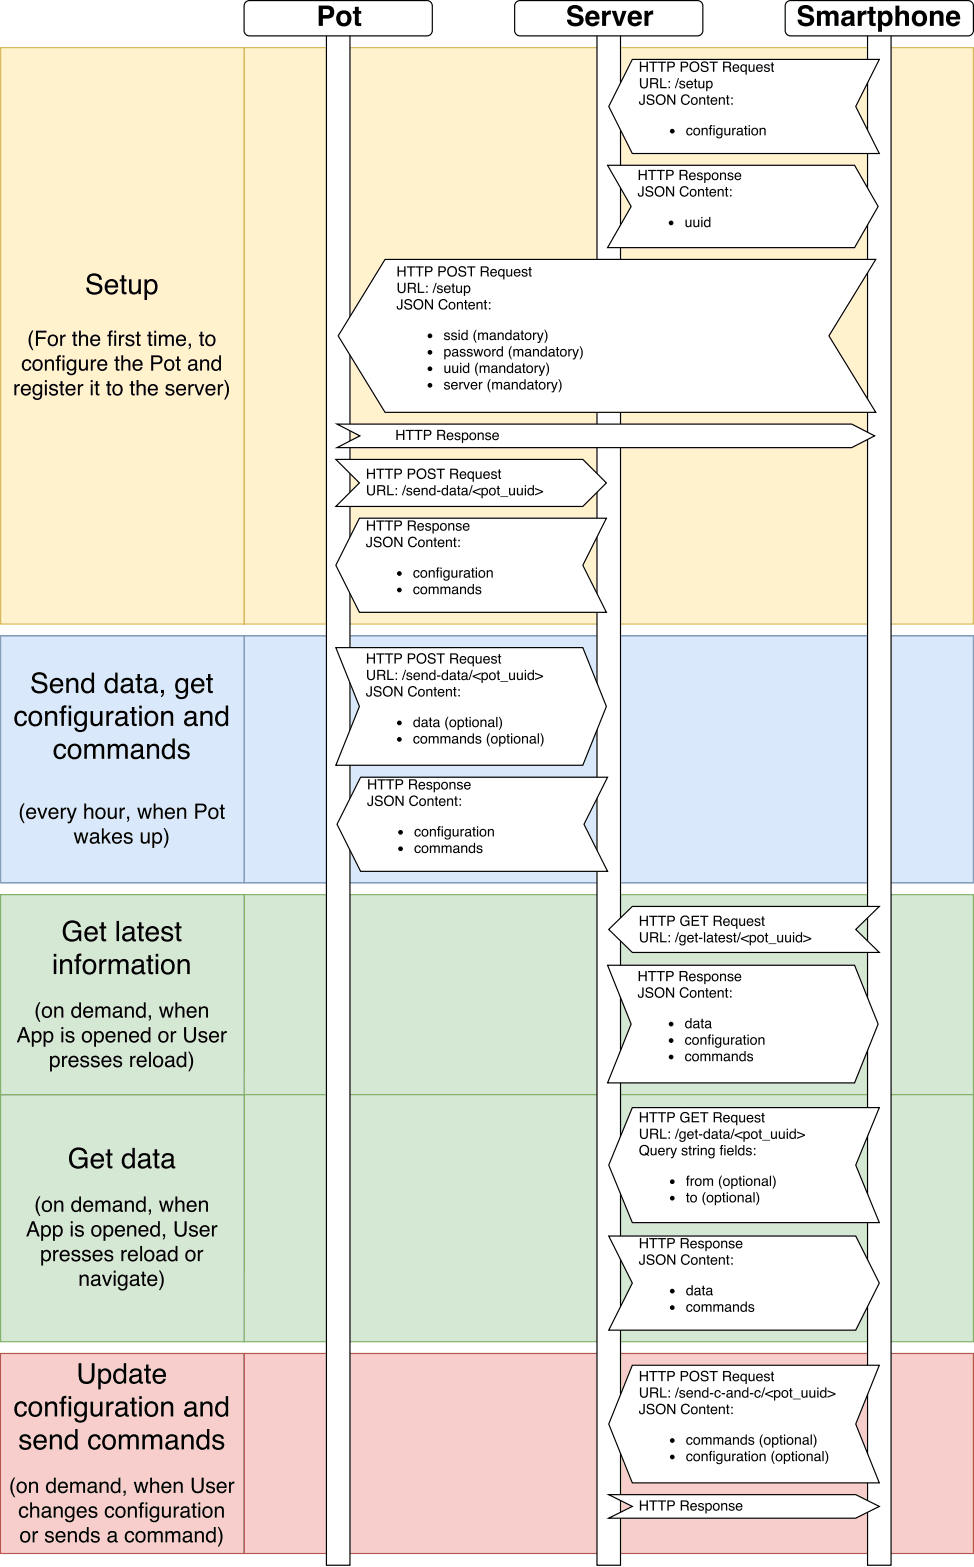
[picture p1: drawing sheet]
<svg xmlns="http://www.w3.org/2000/svg" width="292mm" height="470mm" viewBox="0 0 292 470" stroke-linecap="round" stroke-linejoin="round" font-family="sans-serif">
<path d="M73.2 268.3h218.7v60h-218.7z" fill="#d5e8d4"/>
<path d="M73.2 268.3h218.7v60h-218.7z" fill="none" stroke="#82b366" stroke-width=".35"/>
<path d="M73.2 14.3h218.7v172.8h-218.7z" fill="#fff2cc"/>
<path d="M73.2 14.3h218.7v172.8h-218.7z" fill="none" stroke="#d6b656" stroke-width=".35"/>
<path d="M73.2 405.9h218.7v59.9h-218.7z" fill="#f8cecc"/>
<path d="M73.2 405.9h218.7v59.9h-218.7z" fill="none" stroke="#b85450" stroke-width=".35"/>
<path d="M73.2 328.3h218.7v74h-218.7z" fill="#d5e8d4"/>
<path d="M73.2 328.3h218.7v74h-218.7z" fill="none" stroke="#82b366" stroke-width=".35"/>
<path d="M73.2 190.7h218.7v74.1h-218.7z" fill="#dae8fc"/>
<path d="M73.2 190.7h218.7v74.1h-218.7z" fill="none" stroke="#6c8ebf" stroke-width=".35"/>
<path d="M179 .2h7.1v469.2h-7.1z" fill="#fff"/>
<path d="M179 .2h7.1v469.2h-7.1z" fill="none" stroke="#000" stroke-width=".35"/>
<path d="M97.9 .2h7.1v469.2h-7.1z" fill="#fff"/>
<path d="M97.9 .2h7.1v469.2h-7.1z" fill="none" stroke="#000" stroke-width=".35"/>
<path d="M73.5 .8l.8-.5 .5-.1h53.3a1.59 1.59 0 0 1 1.5 1.6v7.4a1.59 1.59 0 0 1-1.5 1.6h-53.3a1.59 1.59 0 0 1-1.6-1.6v-7.4z" fill="#fff"/>
<path d="M73.5 .8l.8-.5 .5-.1h53.3a1.59 1.59 0 0 1 1.5 1.6v7.4a1.59 1.59 0 0 1-1.5 1.6h-53.3a1.59 1.59 0 0 1-1.6-1.6v-7.4z" fill="none" stroke="#000" stroke-width=".35"/>
<path d="M96.8 2.7v1.8h1.2a.9 .9 0 0 0 1-.9 .9 .9 0 0 0-1-.9zM95.6 1.7h2.6a1.95 1.95 0 0 1 2 2 1.95 1.95 0 0 1-2.1 1.9h-1.3v2.2h-1.2zM102.3 4.5a1.45 1.45 0 0 0-.2 1.5 1.45 1.45 0 0 0 1.3 .9 1.53 1.53 0 0 0 .8-1.5 1.53 1.53 0 0 0-1.1-1.3zM100.8 5.5a2.4 2.4 0 0 1 4.8 0 2.4 2.4 0 0 1-4.8 0zM106.4 2h1.2v1.3h.7v.8h-.7v2.6l.7 .2v.9h-1.2l-.6-.4-.1-3.3h-.6v-.8h.6z" fill="#000"/>
<path d="M155 .5l.9-.3h53.3a1.59 1.59 0 0 1 1.6 1.6v7.4a1.59 1.59 0 0 1-1.6 1.6h-53.3a1.59 1.59 0 0 1-1.6-1.6v-7.4l.1-.5z" fill="#fff"/>
<path d="M155 .5l.9-.3h53.3a1.59 1.59 0 0 1 1.6 1.6v7.4a1.59 1.59 0 0 1-1.6 1.6h-53.3a1.59 1.59 0 0 1-1.6-1.6v-7.4l.1-.5z" fill="none" stroke="#000" stroke-width=".35"/>
<path d="M170.7 2a2.51 2.51 0 0 1 4.1 1.5h-1.2a1.21 1.21 0 0 0-1.1-1 1.21 1.21 0 0 0-1.2 .8l.3 .5 1.8 .5a1.81 1.81 0 0 1 1.6 2 1.81 1.81 0 0 1-2 1.6 2.33 2.33 0 0 1-3-2h1.3a1.36 1.36 0 0 0 1.2 1 1.36 1.36 0 0 0 1.3-.8v-.2a4.1 4.1 0 0 0-2.5-.9 1.7 1.7 0 0 1-.6-3zM177 4.4l-.3 .7h1.9a.91 .91 0 0 0-.6-.9 .91 .91 0 0 0-1 .2zM176.1 3.8a2.19 2.19 0 0 1 2.7-.4 2.19 2.19 0 0 1 1 2.4h-3.1a.97 .97 0 0 0 .7 1.1 .97 .97 0 0 0 1.1-.5h1.2a2.24 2.24 0 0 1-2.9 1.3 2.24 2.24 0 0 1-1.2-3zM180.6 3.3h1.1v.7a1.41 1.41 0 0 1 1.5-.8l-.1 1.2a1.06 1.06 0 0 0-1.3 1.2v2.2h-1.2zM183.4 3.3h1.4l.9 3.3 1-3.3h1.2l-1.6 4.5h-1.2zM189.7 4.4l-.3 .7h1.9a.91 .91 0 0 0-.6-.9 .91 .91 0 0 0-1 .2zM188.8 3.8a2.19 2.19 0 0 1 2.7-.4 2.19 2.19 0 0 1 1 2.4h-3.1a.97 .97 0 0 0 .7 1.1 .97 .97 0 0 0 1.1-.5h1.2a2.24 2.24 0 0 1-2.9 1.3 2.24 2.24 0 0 1-1.2-3zM193.3 3.3h1.1v.7a1.41 1.41 0 0 1 1.5-.8l-.1 1.2a1.06 1.06 0 0 0-1.3 1.2v2.2h-1.2z" fill="#000"/>
<path d="M260.2 .2h7v469.2h-7z" fill="#fff"/>
<path d="M260.2 .2h7v469.2h-7z" fill="none" stroke="#000" stroke-width=".35"/>
<path d="M236.1 .5l1-.3h53.2a1.59 1.59 0 0 1 1.6 1.6v7.4a1.59 1.59 0 0 1-1.6 1.6h-53.2a1.59 1.59 0 0 1-1.6-1.6v-7.4l.1-.5z" fill="#fff"/>
<path d="M236.1 .5l1-.3h53.2a1.59 1.59 0 0 1 1.6 1.6v7.4a1.59 1.59 0 0 1-1.6 1.6h-53.2a1.59 1.59 0 0 1-1.6-1.6v-7.4l.1-.5z" fill="none" stroke="#000" stroke-width=".35"/>
<path d="M239.9 2a2.51 2.51 0 0 1 4.1 1.5h-1.2a1.21 1.21 0 0 0-1.1-1 1.21 1.21 0 0 0-1.2 .8l.2 .5 1.9 .5a1.81 1.81 0 0 1 1.6 2 1.81 1.81 0 0 1-2 1.6 2.33 2.33 0 0 1-3-2h1.2a1.36 1.36 0 0 0 1.2 1 1.36 1.36 0 0 0 1.4-.8l-.1-.2a4.1 4.1 0 0 0-2.5-.9 1.7 1.7 0 0 1-.5-3zM245 3.3h1.1v.6a1.42 1.42 0 0 1 2.6 0 1.5 1.5 0 0 1 1.8-.7 1.5 1.5 0 0 1 1 1.7v2.9h-1.2v-2.9a.73 .73 0 0 0-.9-.7 .73 .73 0 0 0-.6 .9v2.7h-1.2v-2.7a.74 .74 0 0 0-.7-.9 .74 .74 0 0 0-.7 .8v2.8h-1.2zM253.5 6.1a.72 .72 0 0 0 .4 1 .72 .72 0 0 0 1-.5l.1-1zM252.9 3.5a2.31 2.31 0 0 1 3.3 .7v2.9l.3 .7h-1.3l-.1-.6a1.47 1.47 0 0 1-2.4 .4 1.47 1.47 0 0 1 .4-2.3l.5-.2a1.05 1.05 0 0 0 1.4-.7 .85 .85 0 0 0-1.5 .3h-1.1zM257.2 3.3h1.2v.7a1.41 1.41 0 0 1 1.5-.8l-.1 1.2a1.06 1.06 0 0 0-1.4 1.2v2.2h-1.2zM260.7 2h1.2v1.3h.7v.8h-.7v2.6l.7 .2v.9h-1.3l-.5-.4-.1-3.3h-.6v-.8h.6zM264.7 4.5a1.36 1.36 0 0 0-.3 1.6 1.36 1.36 0 0 0 1.4 .8 1.49 1.49 0 0 0 .7-1.5 1.49 1.49 0 0 0-1-1.2zM263.3 3.3h1.2v.6a1.82 1.82 0 0 1 2.2-.6 1.82 1.82 0 0 1 1 2.2 1.85 1.85 0 0 1-.9 2.1 1.85 1.85 0 0 1-2.3-.4v2.3h-1.2zM268.5 1.7h1.2v2.1a1.6 1.6 0 0 1 2-.6 1.6 1.6 0 0 1 .9 1.9v2.7h-1.2v-2.8a.88 .88 0 0 0-1-.9 .88 .88 0 0 0-.7 1.2v2.5h-1.2zM274.9 4.5a1.45 1.45 0 0 0-.2 1.5 1.45 1.45 0 0 0 1.3 .9 1.53 1.53 0 0 0 .8-1.5 1.53 1.53 0 0 0-1.1-1.3zM273.4 5.5a2.4 2.4 0 0 1 4.8 0 2.4 2.4 0 0 1-4.8 0zM278.9 3.3h1.1v.6a1.58 1.58 0 0 1 1.8-.7 1.58 1.58 0 0 1 1.2 1.5v3.1h-1.2v-2.8a.88 .88 0 0 0-1.1-.9 .88 .88 0 0 0-.6 1.2v2.5h-1.2zM285.2 4.4l-.3 .7h1.8a.91 .91 0 0 0-.5-.9 .91 .91 0 0 0-1 .2zM284.3 3.8a2.19 2.19 0 0 1 2.6-.4 2.19 2.19 0 0 1 1.1 2.4h-3.1a.97 .97 0 0 0 .6 1.1 .97 .97 0 0 0 1.2-.5h1.2a2.24 2.24 0 0 1-3 1.3 2.24 2.24 0 0 1-1.1-3z" fill="#000"/>
<path d="M182.6 448.2h74l7.1 3.5-7.1 3.6h-74l7-3.6z" fill="#fff"/>
<path d="M182.6 448.2h74l7.1 3.5-7.1 3.6h-74l7-3.6z" fill="none" stroke="#000" stroke-width=".35"/>
<path d="M191.9 449.9h.4v1.3h1.6v-1.3h.4v3.1h-.4v-1.5h-1.6v1.5h-.4zM194.7 449.9h2.4v.4h-1v2.7h-.4v-2.7h-1zM197.3 449.9h2.4v.4h-1v2.7h-.4v-2.7h-1zM200.1 449.9h1.4a.88 .88 0 0 1 .9 .9 .88 .88 0 0 1-.9 .9h-.9v1.3h-.5zM200.6 450.3v1h.8a.53 .53 0 0 0 .6-.5 .53 .53 0 0 0-.6-.5zM204.6 450.3v1h.9a.53 .53 0 0 0 .6-.5 .53 .53 0 0 0-.5-.5zM204.2 449.9h1.4a.83 .83 0 0 1 .9 .6 .83 .83 0 0 1-.4 1l.4 .3 .2 1.2h-.5l-.1-1.1-.6-.2h-.9v1.3h-.4zM207.3 451a1.01 1.01 0 0 1 1.2-.2 1.01 1.01 0 0 1 .5 1.2h-1.6a.63 .63 0 0 0 .5 .7 .63 .63 0 0 0 .7-.4h.4a1.08 1.08 0 0 1-1.6 .6 1.08 1.08 0 0 1-.3-1.6zM207.6 451.2l-.2 .5h1.2a.61 .61 0 0 0-.3-.6 .61 .61 0 0 0-.7 .1zM209.6 450.9a.89 .89 0 0 1 1.5 .5h-.4a.42 .42 0 0 0-.5-.4 .42 .42 0 0 0-.3 .5l.1 .1a.81 .81 0 0 1 .9 .3 .81 .81 0 0 1 0 .9 .97 .97 0 0 1-1.6-.5h.4a.49 .49 0 0 0 .5 .4 .49 .49 0 0 0 .5-.5l-.2-.1a.8 .8 0 0 1-.9-.3 .8 .8 0 0 1 0-.9zM212.1 451.2l-.2 .4a.73 .73 0 0 0 .1 .9 .73 .73 0 0 0 1 0 .73 .73 0 0 0 .1-1l-.4-.4zM211.5 450.8h.4v.3a.96 .96 0 0 1 1.3-.2 .96 .96 0 0 1 .3 1.2 .88 .88 0 0 1-.6 .9 .88 .88 0 0 1-1-.3v1.1h-.4zM214.4 451.1a.79 .79 0 0 0-.2 1.2 .79 .79 0 0 0 1.1 .1 .81 .81 0 0 0 .1-1 .81 .81 0 0 0-1-.3zM214.1 451a1.08 1.08 0 0 1 1.5 .2 1.08 1.08 0 0 1-.2 1.5 1.08 1.08 0 0 1-1.5-.2l-.1-.9zM216.3 450.8h.3v.3a.78 .78 0 0 1 1-.4 .78 .78 0 0 1 .5 .8v1.5h-.4v-1.4a.55 .55 0 0 0-.7-.5 .55 .55 0 0 0-.3 .7v1.2h-.4zM218.8 450.9a.89 .89 0 0 1 1.5 .5h-.4a.42 .42 0 0 0-.5-.4 .42 .42 0 0 0-.3 .5l.1 .1a.81 .81 0 0 1 .9 .3 .81 .81 0 0 1 0 .9 .97 .97 0 0 1-1.6-.5h.4a.49 .49 0 0 0 .5 .4 .49 .49 0 0 0 .4-.5l-.1-.1a.8 .8 0 0 1-.9-.3 .8 .8 0 0 1 0-.9zM220.9 451a1.01 1.01 0 0 1 1.3-.2 1.01 1.01 0 0 1 .5 1.2h-1.7a.63 .63 0 0 0 .5 .7 .63 .63 0 0 0 .8-.4h.3a1.08 1.08 0 0 1-1.5 .6 1.08 1.08 0 0 1-.3-1.6zM221.2 451.2l-.2 .5h1.3a.61 .61 0 0 0-.4-.6 .61 .61 0 0 0-.7 .1z" fill="#000"/>
<path d="M189.6 409.4h74.1l-7.1 17.6 7.1 17.7h-74.1l-7-17.7z" fill="#fff"/>
<path d="M189.6 409.4h74.1l-7.1 17.6 7.1 17.7h-74.1l-7-17.7z" fill="none" stroke="#000" stroke-width=".35"/>
<g fill="#000">
<path d="M191.9 411.1h.4v1.3h1.6v-1.3h.4v3.1h-.4v-1.5h-1.6v1.5h-.4zM194.7 411.1h2.4v.4h-1v2.7h-.4v-2.7h-1zM197.3 411.1h2.4v.4h-1v2.7h-.4v-2.7h-1zM200.1 411.1h1.4a.88 .88 0 0 1 .9 .9 .88 .88 0 0 1-.9 .9h-.9v1.3h-.5zM200.6 411.5v1h.8a.53 .53 0 0 0 .6-.5 .53 .53 0 0 0-.6-.5zM204.1 411.1h1.4a.88 .88 0 0 1 .9 .9 .88 .88 0 0 1-.9 .9h-.9v1.3h-.5zM204.6 411.5v1h.8a.53 .53 0 0 0 .6-.5 .53 .53 0 0 0-.6-.5zM207.3 411.4a1.54 1.54 0 0 1 2.1 .3 1.54 1.54 0 0 1-.3 2.1 1.54 1.54 0 0 1-2.1-.3 1.91 1.91 0 0 1 .3-2.1zM207.5 411.7a1.18 1.18 0 0 0-.1 1.7 1.18 1.18 0 0 0 1.7 .1 1.18 1.18 0 0 0 0-1.7 1.18 1.18 0 0 0-1.6-.1zM210.5 411.3a1.19 1.19 0 0 1 1.9 .7h-.4a.66 .66 0 0 0-.7-.7 .66 .66 0 0 0-.5 .9l.1 .1a1.28 1.28 0 0 1 1.6 1.3 1.29 1.29 0 0 1-1.4 .6 1.29 1.29 0 0 1-1-1h.4a.8 .8 0 0 0 .8 .7 .8 .8 0 0 0 .8-.7l-.4-.3a1.19 1.19 0 0 1-1.5-1.2zM212.8 411.1h2.4v.4h-1v2.7h-.4v-2.7h-1zM217.3 411.5v1h.9a.53 .53 0 0 0 .6-.5 .53 .53 0 0 0-.5-.5zM216.8 411.1h1.5a.83 .83 0 0 1 .9 .5 .83 .83 0 0 1-.4 1.1l.4 .3 .2 1.2h-.5l-.1-1.1-.6-.2h-.9v1.3h-.5zM220 412.2a1.01 1.01 0 0 1 1.2-.2 1.01 1.01 0 0 1 .5 1.2h-1.6a.63 .63 0 0 0 .4 .7 .63 .63 0 0 0 .8-.4h.4a1.08 1.08 0 0 1-1.6 .6 1.08 1.08 0 0 1-.3-1.6zM220.3 412.4l-.2 .5h1.2a.61 .61 0 0 0-.3-.6 .61 .61 0 0 0-.7 .1zM222.6 412.4a.74 .74 0 0 0-.2 1.1 .74 .74 0 0 0 1.1 0 .74 .74 0 0 0 0-.9 .74 .74 0 0 0-.9-.2zM222.3 412.2a.81 .81 0 0 1 1.3 .1v-.4h.4v3.1h-.4v-1.1a1.02 1.02 0 0 1-1.4 0 1.02 1.02 0 0 1-.1-1.4zM224.5 411.9h.4v1.5a.56 .56 0 0 0 .7 .5 .56 .56 0 0 0 .3-.9v-1.1h.4v2.3h-.4v-.4a.77 .77 0 0 1-.8 .4 .77 .77 0 0 1-.6-.7zM227 412.2a1.01 1.01 0 0 1 1.3-.2 1.01 1.01 0 0 1 .5 1.2h-1.7a.63 .63 0 0 0 .5 .7 .63 .63 0 0 0 .8-.4h.3a1.08 1.08 0 0 1-1.5 .6 1.08 1.08 0 0 1-.3-1.6zM227.3 412.4l-.2 .5h1.3a.61 .61 0 0 0-.4-.6 .61 .61 0 0 0-.7 .1zM229.4 412.1a.89 .89 0 0 1 1.4 .5h-.3a.42 .42 0 0 0-.5-.4 .42 .42 0 0 0-.3 .5l.1 .1a.81 .81 0 0 1 .9 .3 .81 .81 0 0 1 0 .9 .97 .97 0 0 1-1.6-.5h.3a.49 .49 0 0 0 .6 .4 .49 .49 0 0 0 .4-.6h-.1a.8 .8 0 0 1-.9-.3 .8 .8 0 0 1 0-.9zM231.4 411.3h.4v.6h.3v.4h-.3v1.4l.3 .2v.3h-.5l-.2-.3v-1.6h-.3v-.4h.3z"/>
<path d="M191.9 416.1h.4v1.8a.78 .78 0 0 0 .8 .9 .78 .78 0 0 0 .8-.9v-1.8h.4v1.7a1.21 1.21 0 0 1-1.2 1.4 1.21 1.21 0 0 1-1.2-1.4zM195.4 416.4v1.1h.9a.53 .53 0 0 0 .7-.5 .53 .53 0 0 0-.6-.6zM195 416.1h1.4a.83 .83 0 0 1 .9 .5 .83 .83 0 0 1-.3 1l.3 .4 .2 1.1h-.5l-.1-1-.6-.3h-.9v1.3h-.4zM198 416.1h.4v2.6h1.5v.4h-1.9zM200.5 416.9h.4v.5h-.4zM200.5 418.6h.4v.5h-.4zM203.3 416.1h.3l-.9 3h-.3zM204 417a.89 .89 0 0 1 1.4 .5h-.3a.42 .42 0 0 0-.5-.4 .42 .42 0 0 0-.3 .6h.1a.81 .81 0 0 1 .9 .3 .81 .81 0 0 1 0 1 .97 .97 0 0 1-1.6-.6h.3a.49 .49 0 0 0 .6 .5 .49 .49 0 0 0 .4-.6l-.1-.1a.8 .8 0 0 1-.9-.2 .8 .8 0 0 1 0-1zM206.1 417.2a1.01 1.01 0 0 1 1.2-.2 1.01 1.01 0 0 1 .5 1.1h-1.6a.63 .63 0 0 0 .5 .7 .63 .63 0 0 0 .7-.4h.4a1.08 1.08 0 0 1-1.5 .7 1.08 1.08 0 0 1-.4-1.7zM206.4 417.3l-.2 .5h1.2a.61 .61 0 0 0-.3-.6 .61 .61 0 0 0-.7 .1zM208.3 416.9h.3v.3a.78 .78 0 0 1 1-.4 .78 .78 0 0 1 .5 .9v1.4h-.4v-1.4a.55 .55 0 0 0-.7-.5 .55 .55 0 0 0-.3 .7v1.2h-.4zM211 417.4a.76 .76 0 0 0-.1 1.1 .76 .76 0 0 0 1 .1 .8 .8 0 0 0 .2-1 .8 .8 0 0 0-.9-.3zM210.9 417l.7-.1 .5 .3v-1.1h.3v3h-.3v-.3a1.01 1.01 0 0 1-1.4 .1 1.01 1.01 0 0 1-.1-1.4zM212.9 417.7h1v.4h-1zM214.5 417.1a.91 .91 0 0 1 1-.3 .91 .91 0 0 1 .6 .8h-.3a.61 .61 0 0 0-.8-.4 .61 .61 0 0 0-.4 .9 .59 .59 0 0 0 .5 .7 .59 .59 0 0 0 .7-.5h.3a1 1 0 0 1-1.3 .8 1 1 0 0 1-.5-1.4zM216.4 417.7h1.1v.4h-1.1zM218.2 418.3a.53 .53 0 0 0 .7 .5 .53 .53 0 0 0 .3-.8zM218.1 417.1a.96 .96 0 0 1 1.6 .3v1.4h.2v.3h-.4l-.2-.3a.74 .74 0 0 1-1.3 .2 .74 .74 0 0 1 .5-1.2l.8-.1a.5 .5 0 0 0-.5-.6 .5 .5 0 0 0-.5 .5h-.4zM220.3 416.9h.3v.3a.78 .78 0 0 1 1-.4 .78 .78 0 0 1 .5 .9v1.4h-.4v-1.4a.55 .55 0 0 0-.7-.5 .55 .55 0 0 0-.4 .7v1.2h-.3zM223 417.4a.76 .76 0 0 0-.1 1.1 .76 .76 0 0 0 1 .1 .8 .8 0 0 0 .2-1 .8 .8 0 0 0-.9-.3zM222.9 417l.7-.1 .5 .3v-1.1h.3v3h-.3v-.3a1.01 1.01 0 0 1-1.4 .1 1.01 1.01 0 0 1-.1-1.4zM224.9 417.7h1v.4h-1zM226.5 417.1a.91 .91 0 0 1 1-.3 .91 .91 0 0 1 .6 .8h-.3a.61 .61 0 0 0-.8-.4 .61 .61 0 0 0-.4 .9 .59 .59 0 0 0 .5 .7 .59 .59 0 0 0 .7-.5h.3a1 1 0 0 1-1.3 .8 1 1 0 0 1-.5-1.4zM229.2 416.1h.3l-1 3h-.3zM229.5 417.8l2.4-.9v.4l-2 .7 2 .8v.3l-2.4-.9zM232.7 417.3l-.2 .4a.73 .73 0 0 0 .1 1 .73 .73 0 0 0 1-.1 .73 .73 0 0 0 .1-.9l-.4-.5zM232.1 416.9h.4v.3a.96 .96 0 0 1 1.3-.2 .96 .96 0 0 1 .2 1.3 .88 .88 0 0 1-.5 .8 .88 .88 0 0 1-1-.2v1.1h-.4zM235 417.3a.79 .79 0 0 0-.3 1.1 .79 .79 0 0 0 1.2 .2 .81 .81 0 0 0 .1-1 .81 .81 0 0 0-1-.3zM234.6 417.2a1.08 1.08 0 0 1 1.6 .1 1.08 1.08 0 0 1-.2 1.5 1.08 1.08 0 0 1-1.5-.2l-.1-.9zM236.9 416.3h.4v.6h.4v.3h-.4v1.4l.4 .2v.3h-.5l-.2-.3-.1-1.6h-.3v-.3h.3zM237.8 419.4h2.3v.2h-2.3zM240.4 416.9h.4v1.5a.56 .56 0 0 0 .7 .4 .56 .56 0 0 0 .3-.8v-1.1h.4v2.2h-.4v-.3a.77 .77 0 0 1-.9 .3 .77 .77 0 0 1-.5-.7zM242.7 416.9h.4v1.5a.56 .56 0 0 0 .8 .4 .56 .56 0 0 0 .2-.8v-1.1h.4v2.2h-.3v-.3a.77 .77 0 0 1-.9 .3 .77 .77 0 0 1-.6-.7zM245.1 416.9h.4v2.2h-.4zM245.1 416.1h.4v.4h-.4zM246.4 417.4a.76 .76 0 0 0-.1 1.1 .76 .76 0 0 0 1 .1 .8 .8 0 0 0 .2-1 .8 .8 0 0 0-.9-.3zM246.3 417l.7-.1 .5 .3v-1.1h.3v3h-.3v-.3a1.01 1.01 0 0 1-1.4 .1 1.01 1.01 0 0 1-.1-1.4zM248.2 416.9l2.4 .9v.4l-2.4 .9v-.3l1.9-.8-1.9-.7z"/>
<path d="M193 421h.4v2.1a.88 .88 0 0 1-.9 1 .88 .88 0 0 1-.9-1h.4a.52 .52 0 0 0 .5 .7 .52 .52 0 0 0 .5-.8zM194.3 421.2a1.19 1.19 0 0 1 1.9 .7h-.4a.66 .66 0 0 0-.7-.7 .66 .66 0 0 0-.5 .9l.1 .1a1.28 1.28 0 0 1 1.6 1.3 1.29 1.29 0 0 1-1.4 .6 1.29 1.29 0 0 1-1-1h.4a.8 .8 0 0 0 .8 .7 .8 .8 0 0 0 .8-.8l-.4-.2a1.19 1.19 0 0 1-1.5-1.2zM197.2 421.2a1.54 1.54 0 0 1 2.1 .4 1.54 1.54 0 0 1-.3 2.1 1.54 1.54 0 0 1-2.1-.3 1.91 1.91 0 0 1 .3-2.2zM197.4 421.6a1.18 1.18 0 0 0-.1 1.7 1.18 1.18 0 0 0 1.7 .1 1.18 1.18 0 0 0 0-1.7 1.18 1.18 0 0 0-1.6-.1zM200.1 421h.5l1.5 2.5v-2.5h.4v3h-.4l-1.6-2.4v2.4h-.4zM204.6 421.4a1.32 1.32 0 0 1 1.3-.5 1.32 1.32 0 0 1 1 1h-.4a.98 .98 0 0 0-1.3-.6 .98 .98 0 0 0-.6 1.3 .96 .96 0 0 0 .8 1.1 .96 .96 0 0 0 1.1-.8h.4a1.4 1.4 0 0 1-1.8 1.2 1.4 1.4 0 0 1-.9-1.9zM207.9 422.2a.79 .79 0 0 0-.3 1.1 .79 .79 0 0 0 1.1 .2 .81 .81 0 0 0 .1-1 .81 .81 0 0 0-.9-.3zM207.5 422.1a1.08 1.08 0 0 1 1.5 .1 1.08 1.08 0 0 1-.2 1.6 1.08 1.08 0 0 1-1.5-.2l-.1-1zM209.7 421.8h.3v.3a.78 .78 0 0 1 1-.3 .78 .78 0 0 1 .5 .8v1.4h-.4v-1.4a.55 .55 0 0 0-.6-.5 .55 .55 0 0 0-.4 .8v1.1h-.4zM212.1 421.2h.4v.6h.4v.3h-.4v1.5l.4 .1v.3h-.5l-.3-.2v-1.7h-.3v-.3h.3zM213.4 422.1a1.01 1.01 0 0 1 1.2-.2 1.01 1.01 0 0 1 .5 1.2h-1.6a.63 .63 0 0 0 .5 .7 .63 .63 0 0 0 .7-.5h.4a1.08 1.08 0 0 1-1.6 .7 1.08 1.08 0 0 1-.3-1.6zM213.7 422.3l-.2 .5h1.2a.61 .61 0 0 0-.3-.7 .61 .61 0 0 0-.7 .2zM215.6 421.8h.3v.3a.78 .78 0 0 1 1-.3 .78 .78 0 0 1 .5 .8v1.4h-.4v-1.4a.55 .55 0 0 0-.7-.5 .55 .55 0 0 0-.4 .8v1.1h-.3zM218 421.2h.4v.6h.3v.3h-.3v1.5l.3 .1v.3h-.5l-.2-.2v-1.7h-.3v-.3h.3zM219.3 421.9h.4v.4h-.4zM219.3 423.6h.4v.4h-.4z"/>
<path d="M206.1 431.3a.91 .91 0 0 1 .9-.3 .91 .91 0 0 1 .7 .7h-.4a.61 .61 0 0 0-.8-.4 .61 .61 0 0 0-.3 .9 .59 .59 0 0 0 .4 .7 .59 .59 0 0 0 .7-.5h.4a1 1 0 0 1-1.3 .8 1 1 0 0 1-.6-1.4zM208.6 431.4a.79 .79 0 0 0-.3 1.1 .79 .79 0 0 0 1.1 .2 .81 .81 0 0 0 .1-1 .81 .81 0 0 0-.9-.3zM208.2 431.3a1.08 1.08 0 0 1 1.5 .1 1.08 1.08 0 0 1-.1 1.5 1.08 1.08 0 0 1-1.6-.1l-.1-1zM210.4 431h.4v.3a.72 .72 0 0 1 1.2 0 .73 .73 0 0 1 .9-.3 .73 .73 0 0 1 .5 .7v1.5h-.4v-1.5a.48 .48 0 0 0-.6-.4 .48 .48 0 0 0-.3 .6v1.3h-.4v-1.4a.5 .5 0 0 0-.6-.5 .5 .5 0 0 0-.3 .7v1.2h-.4zM213.9 431h.4v.3a.72 .72 0 0 1 1.3 0 .73 .73 0 0 1 .8-.3 .73 .73 0 0 1 .5 .7v1.5h-.4v-1.5a.48 .48 0 0 0-.6-.4 .48 .48 0 0 0-.3 .6v1.3h-.4v-1.4a.5 .5 0 0 0-.6-.5 .5 .5 0 0 0-.3 .7v1.2h-.4zM217.8 432.4a.53 .53 0 0 0 .7 .5 .53 .53 0 0 0 .3-.8zM217.6 431.2a.96 .96 0 0 1 1.6 .4v1.3h.2v.3h-.4l-.2-.3a.74 .74 0 0 1-1.2 .2 .74 .74 0 0 1 .5-1.2l.7-.1a.5 .5 0 0 0-.4-.6 .5 .5 0 0 0-.6 .5h-.3zM219.8 431h.4v.3a.78 .78 0 0 1 .9-.3 .78 .78 0 0 1 .5 .8v1.4h-.4v-1.4a.55 .55 0 0 0-.6-.5 .55 .55 0 0 0-.4 .8v1.1h-.4zM222.6 431.5a.76 .76 0 0 0-.2 1.1 .76 .76 0 0 0 1.1 .1 .8 .8 0 0 0 .1-.9 .8 .8 0 0 0-.9-.4zM222.4 431.1l.7-.1 .5 .3v-1.1h.4v3h-.4v-.3a1.01 1.01 0 0 1-1.4 .1 1.01 1.01 0 0 1-.1-1.4zM224.7 431.1a.89 .89 0 0 1 1.4 .5h-.3a.42 .42 0 0 0-.5-.4 .42 .42 0 0 0-.3 .6h.1a.81 .81 0 0 1 .9 .3 .81 .81 0 0 1 0 1 .97 .97 0 0 1-1.6-.6h.3a.49 .49 0 0 0 .6 .5 .49 .49 0 0 0 .4-.6l-.1-.1a.8 .8 0 0 1-.9-.2 .8 .8 0 0 1 0-1zM228.5 430.1h.3l-.6 2 .6 2h-.3a3.1 3.1 0 0 1 0-4zM229.7 431.4a.79 .79 0 0 0-.2 1.1 .79 .79 0 0 0 1.1 .2 .81 .81 0 0 0 .1-1 .81 .81 0 0 0-1-.3zM229.3 431.3a1.08 1.08 0 0 1 1.6 .1 1.08 1.08 0 0 1-.2 1.5 1.08 1.08 0 0 1-1.5-.1l-.1-1zM232.1 431.4l-.2 .4a.73 .73 0 0 0 .1 1 .73 .73 0 0 0 1 0 .73 .73 0 0 0 .1-1l-.4-.5zM231.5 431h.4v.3a.96 .96 0 0 1 1.3-.2 .96 .96 0 0 1 .3 1.3 .88 .88 0 0 1-.6 .8 .88 .88 0 0 1-1-.2v1.1h-.4zM234 430.4h.4v.6h.3v.3h-.3v1.4l.3 .2v.3h-.5l-.2-.2v-1.7h-.3v-.3h.3zM235.1 431h.4v2.2h-.4zM235.1 430.2h.4v.4h-.4zM236.5 431.4a.79 .79 0 0 0-.2 1.1 .79 .79 0 0 0 1.1 .2 .81 .81 0 0 0 .1-1 .81 .81 0 0 0-1-.3zM236.2 431.3a1.08 1.08 0 0 1 1.5 .1 1.08 1.08 0 0 1-.2 1.5 1.08 1.08 0 0 1-1.5-.1l-.1-1zM238.4 431h.3v.3a.78 .78 0 0 1 1-.3 .78 .78 0 0 1 .5 .8v1.4h-.4v-1.4a.55 .55 0 0 0-.7-.5 .55 .55 0 0 0-.3 .8v1.1h-.4zM241.1 432.4a.53 .53 0 0 0 .7 .5 .53 .53 0 0 0 .2-.8zM240.9 431.2a.96 .96 0 0 1 1.6 .4v1.3h.2v.3h-.4l-.2-.3a.74 .74 0 0 1-1.2 .2 .74 .74 0 0 1 .4-1.2l.8-.1a.5 .5 0 0 0-.5-.6 .5 .5 0 0 0-.5 .5h-.3zM243.1 430.2h.4v3h-.4zM243.9 430.1h.2a3.1 3.1 0 0 1 .1 4h-.3l.5-1.2 .1-1.1z"/>
<path d="M206.1 436.2a.91 .91 0 0 1 .9-.3 .91 .91 0 0 1 .7 .8h-.4a.61 .61 0 0 0-.8-.4 .61 .61 0 0 0-.3 .8 .59 .59 0 0 0 .4 .8 .59 .59 0 0 0 .7-.5h.4a1 1 0 0 1-1.3 .8 1 1 0 0 1-.6-1.5zM208.6 436.3a.79 .79 0 0 0-.3 1.1 .79 .79 0 0 0 1.1 .2 .81 .81 0 0 0 .1-1 .81 .81 0 0 0-.9-.3zM208.2 436.2a1.08 1.08 0 0 1 1.5 .1 1.08 1.08 0 0 1-.1 1.6 1.08 1.08 0 0 1-1.6-.2l-.1-1zM210.4 435.9h.4v.4a.78 .78 0 0 1 .9-.4 .78 .78 0 0 1 .5 .8v1.4h-.4v-1.3a.55 .55 0 0 0-.6-.6 .55 .55 0 0 0-.4 .8v1.1h-.4zM212.9 435.3l.7-.2v.3l-.4 .2v.3h.4v.3h-.4v1.9h-.3v-1.9h-.3v-.3h.3zM213.9 435.9h.4v2.2h-.4zM213.9 435.1h.4v.4h-.4zM215 436.2a.83 .83 0 0 1 1.3 0v-.2h.4v2a.97 .97 0 0 1-.8 1.1 .97 .97 0 0 1-1.1-.7h.4a.64 .64 0 0 0 .8 .3 .64 .64 0 0 0 .3-.9 1.01 1.01 0 0 1-1.4 .1 1.01 1.01 0 0 1 0-1.5zM215.3 436.4a.73 .73 0 0 0-.2 1.1 .73 .73 0 0 0 1.1 0 .74 .74 0 0 0 0-.9 .74 .74 0 0 0-.9-.2zM217.2 435.9h.4v1.5a.56 .56 0 0 0 .8 .5 .56 .56 0 0 0 .2-.9v-1.1h.4v2.2h-.3v-.3a.77 .77 0 0 1-.9 .4 .77 .77 0 0 1-.6-.8zM219.6 435.9h.3v.4l.8-.4v.4l-.5 .1-.2 .3v1.4h-.4zM221.3 437.4a.53 .53 0 0 0 .7 .5 .53 .53 0 0 0 .3-.8zM221.1 436.2a.96 .96 0 0 1 1.6 .3v1.3l.3 .1v.3h-.4l-.2-.3a.74 .74 0 0 1-1.3 .2 .74 .74 0 0 1 .5-1.2l.7-.2a.5 .5 0 0 0-.4-.5 .5 .5 0 0 0-.6 .4h-.3zM223.4 435.3h.4v.6h.3v.3h-.3v1.5l.3 .2v.2l-.5 .1-.2-.3v-1.7h-.3v-.3h.3zM224.5 435.9h.4v2.2h-.4zM224.5 435.1h.4v.4h-.4zM226 436.3a.79 .79 0 0 0-.3 1.1 .79 .79 0 0 0 1.1 .2 .81 .81 0 0 0 .1-1 .81 .81 0 0 0-.9-.3zM225.6 436.2a1.08 1.08 0 0 1 1.5 .1 1.08 1.08 0 0 1-.1 1.6 1.08 1.08 0 0 1-1.6-.2l-.1-1zM227.8 435.9h.4v.4a.78 .78 0 0 1 .9-.4 .78 .78 0 0 1 .5 .8v1.4h-.4v-1.3a.55 .55 0 0 0-.6-.6 .55 .55 0 0 0-.4 .8v1.1h-.4zM232.1 435.1h.2l-.6 1.9 .6 2h-.2a3.1 3.1 0 0 1 0-3.9zM233.3 436.3a.79 .79 0 0 0-.3 1.1 .79 .79 0 0 0 1.1 .2 .81 .81 0 0 0 .1-1 .81 .81 0 0 0-.9-.3zM232.9 436.2a1.08 1.08 0 0 1 1.5 .1 1.08 1.08 0 0 1-.2 1.6 1.08 1.08 0 0 1-1.5-.2l-.1-1zM235.6 436.4l-.1 .3a.73 .73 0 0 0 .1 1 .73 .73 0 0 0 1 0 .73 .73 0 0 0 0-1l-.3-.5zM235.1 435.9h.3v.3a.96 .96 0 0 1 1.3-.1 .96 .96 0 0 1 .3 1.2 .88 .88 0 0 1-.6 .9 .88 .88 0 0 1-1-.3v1.1h-.3zM237.5 435.3h.4v.6h.4v.3h-.4v1.5l.4 .2v.2l-.5 .1-.3-.3v-1.7h-.3v-.3h.3zM238.6 435.9h.4v2.2h-.4zM238.6 435.1h.4v.4h-.4zM240.1 436.3a.79 .79 0 0 0-.3 1.1 .79 .79 0 0 0 1.1 .2 .81 .81 0 0 0 .1-1 .81 .81 0 0 0-.9-.3zM239.7 436.2a1.08 1.08 0 0 1 1.5 .1 1.08 1.08 0 0 1-.1 1.6 1.08 1.08 0 0 1-1.6-.2l-.1-1zM241.9 435.9h.4v.4a.78 .78 0 0 1 .9-.4 .78 .78 0 0 1 .5 .8v1.4h-.4v-1.3a.55 .55 0 0 0-.6-.6 .55 .55 0 0 0-.4 .8v1.1h-.4zM244.6 437.4a.53 .53 0 0 0 .7 .5 .53 .53 0 0 0 .3-.8zM244.4 436.2a.96 .96 0 0 1 1.6 .3v1.3l.3 .1v.3h-.5l-.1-.3a.74 .74 0 0 1-1.3 .2 .74 .74 0 0 1 .5-1.2l.7-.2a.5 .5 0 0 0-.4-.5 .5 .5 0 0 0-.6 .4h-.3zM246.6 435.1h.4v3h-.4zM247.4 435.1h.3a3.1 3.1 0 0 1 0 3.9h-.3l.5-1.2 .1-1.1z"/>
</g>
<g fill="#000" stroke="#000" stroke-width=".35">
<circle cx="201.6" cy="436.9" r=".53"/>
<circle cx="201.6" cy="432" r=".53"/>
</g>
<path d="M100.7 194.2h74.1l7.1 17.6-7.1 17.7h-74.1l7.1-17.7z" fill="#fff"/>
<path d="M100.7 194.2h74.1l7.1 17.6-7.1 17.7h-74.1l7.1-17.7z" fill="none" stroke="#000" stroke-width=".35"/>
<g fill="#000">
<path d="M110 195.9h.5v1.3h1.5v-1.3h.5v3.1h-.5v-1.5h-1.5v1.5h-.5zM112.8 195.9h2.5v.4h-1v2.7h-.4v-2.7h-1.1zM115.4 195.9h2.5v.4h-1v2.7h-.5v-2.7h-1zM118.3 195.9h1.4a.88 .88 0 0 1 .9 .9 .88 .88 0 0 1-.9 .9h-1v1.3h-.4zM118.7 196.3v1h.8a.53 .53 0 0 0 .7-.5 .53 .53 0 0 0-.7-.5zM122.3 195.9h1.4a.88 .88 0 0 1 .9 .9 .88 .88 0 0 1-.9 .9h-1v1.3h-.4zM122.7 196.3v1h.8a.53 .53 0 0 0 .7-.5 .53 .53 0 0 0-.7-.5zM125.4 196.2a1.54 1.54 0 0 1 2.2 .3 1.54 1.54 0 0 1-.3 2.2 1.54 1.54 0 0 1-2.2-.3 1.91 1.91 0 0 1 .3-2.2zM125.6 196.5a1.18 1.18 0 0 0-.1 1.7 1.18 1.18 0 0 0 1.7 .1 1.18 1.18 0 0 0 .1-1.7 1.18 1.18 0 0 0-1.7-.1zM128.6 196.1a1.19 1.19 0 0 1 2 .7h-.4a.66 .66 0 0 0-.8-.7 .66 .66 0 0 0-.5 .9l.1 .1a1.28 1.28 0 0 1 1.6 1.3 1.29 1.29 0 0 1-1.3 .6 1.29 1.29 0 0 1-1-1h.3a.8 .8 0 0 0 .8 .7 .8 .8 0 0 0 .8-.7l-.4-.3a1.19 1.19 0 0 1-1.4-1.2zM130.9 195.9h2.5v.4h-1v2.7h-.4v-2.7h-1.1zM135.4 196.3v1h1a.53 .53 0 0 0 .6-.5 .53 .53 0 0 0-.6-.5zM135 195.9h1.4a.83 .83 0 0 1 1 .6 .83 .83 0 0 1-.4 1l.3 .3 .2 1.2h-.5l-.1-1.1-.6-.2h-.9v1.3h-.4zM138.1 197a1.01 1.01 0 0 1 1.3-.2 1.01 1.01 0 0 1 .5 1.2h-1.7a.63 .63 0 0 0 .5 .7 .63 .63 0 0 0 .8-.4h.3a1.08 1.08 0 0 1-1.5 .6 1.08 1.08 0 0 1-.3-1.6zM138.4 197.2l-.2 .5h1.3a.61 .61 0 0 0-.4-.6 .61 .61 0 0 0-.7 .1zM140.7 197.2a.74 .74 0 0 0-.1 1.1 .74 .74 0 0 0 1.1 .1 .74 .74 0 0 0 0-1 .74 .74 0 0 0-1-.2zM140.4 197a.81 .81 0 0 1 1.4 .1v-.3h.3v3h-.4v-1.1a1.02 1.02 0 0 1-1.4 0 1.02 1.02 0 0 1 0-1.4zM142.7 196.8h.3v1.4a.56 .56 0 0 0 .8 .5 .56 .56 0 0 0 .3-.9v-1h.3v2.2h-.3v-.4a.77 .77 0 0 1-.9 .4 .77 .77 0 0 1-.5-.7zM145.2 197a1.01 1.01 0 0 1 1.2-.2 1.01 1.01 0 0 1 .5 1.2h-1.6a.63 .63 0 0 0 .5 .7 .63 .63 0 0 0 .7-.4h.4a1.08 1.08 0 0 1-1.6 .6 1.08 1.08 0 0 1-.3-1.6zM145.5 197.2l-.2 .5h1.2a.61 .61 0 0 0-.3-.6 .61 .61 0 0 0-.7 .1zM147.5 196.9a.89 .89 0 0 1 1.5 .5h-.4a.42 .42 0 0 0-.5-.4 .42 .42 0 0 0-.3 .5l.1 .1a.81 .81 0 0 1 .9 .3 .81 .81 0 0 1 0 .9 .97 .97 0 0 1-1.6-.5h.4a.49 .49 0 0 0 .5 .4 .49 .49 0 0 0 .5-.5l-.2-.1a.8 .8 0 0 1-.9-.3 .8 .8 0 0 1 0-.9zM149.6 196.1h.3v.7h.4v.3h-.4v1.4l.4 .2v.3h-.5l-.2-.3v-1.6h-.3v-.3h.3z"/>
<path d="M110.1 200.9h.4v1.8a.78 .78 0 0 0 .8 .9 .78 .78 0 0 0 .7-.9v-1.8h.5v1.7a1.21 1.21 0 0 1-1.2 1.4 1.21 1.21 0 0 1-1.2-1.4zM113.6 201.2v1.1h.9a.53 .53 0 0 0 .6-.5 .53 .53 0 0 0-.5-.6zM113.1 200.9h1.4a.83 .83 0 0 1 1 .5 .83 .83 0 0 1-.4 1l.4 .4 .2 1.1h-.5l-.2-1-.5-.3h-.9v1.3h-.5zM116.1 200.9h.5v2.6h1.5v.4h-2zM118.6 201.7h.5v.5h-.5zM118.6 203.5h.5v.4h-.5zM121.5 200.9h.3l-1 3h-.3zM122.1 201.8a.89 .89 0 0 1 1.5 .5h-.4a.42 .42 0 0 0-.5-.4 .42 .42 0 0 0-.3 .6h.1a.81 .81 0 0 1 .9 .3 .81 .81 0 0 1 0 1 .97 .97 0 0 1-1.6-.6h.4a.49 .49 0 0 0 .5 .5 .49 .49 0 0 0 .5-.6l-.2-.1a.8 .8 0 0 1-.9-.2 .8 .8 0 0 1 0-1zM124.3 202a1.01 1.01 0 0 1 1.2-.2 1.01 1.01 0 0 1 .5 1.1h-1.6a.63 .63 0 0 0 .4 .8 .63 .63 0 0 0 .8-.5h.4a1.08 1.08 0 0 1-1.6 .7 1.08 1.08 0 0 1-.3-1.7zM124.6 202.2l-.2 .4h1.2a.61 .61 0 0 0-.4-.6 .61 .61 0 0 0-.6 .2zM126.4 201.7h.4v.3a.78 .78 0 0 1 .9-.4 .78 .78 0 0 1 .5 .9v1.4h-.3v-1.4a.55 .55 0 0 0-.7-.5 .55 .55 0 0 0-.4 .7v1.2h-.4zM129.2 202.2a.76 .76 0 0 0-.2 1.1 .76 .76 0 0 0 1.1 .1 .8 .8 0 0 0 .2-.9 .8 .8 0 0 0-1-.4zM129.1 201.8l.7-.1 .4 .3v-1.1h.4v3h-.3v-.3a1.01 1.01 0 0 1-1.5 .1 1.01 1.01 0 0 1-.1-1.4zM131.1 202.5h1v.4h-1zM133 202.2a.76 .76 0 0 0-.2 1.1 .76 .76 0 0 0 1 .1 .8 .8 0 0 0 .2-.9 .8 .8 0 0 0-.9-.4zM132.8 201.8l.7-.1 .5 .3v-1.1h.4v3h-.4v-.3a1.01 1.01 0 0 1-1.4 .1 1.01 1.01 0 0 1-.1-1.4zM135.2 203.1a.53 .53 0 0 0 .7 .5 .53 .53 0 0 0 .3-.8zM135 201.9a.96 .96 0 0 1 1.7 .3v1.4h.2v.3h-.4l-.2-.3a.74 .74 0 0 1-1.3 .2 .74 .74 0 0 1 .5-1.2l.8-.1a.5 .5 0 0 0-.5-.6 .5 .5 0 0 0-.5 .5h-.4zM137.3 201.1h.4v.6h.4v.3h-.4v1.4l.4 .2v.3h-.5l-.2-.2-.1-1.7h-.3v-.3h.3zM138.8 203.1a.53 .53 0 0 0 .7 .5 .53 .53 0 0 0 .2-.8zM138.6 201.9a.96 .96 0 0 1 1.6 .3v1.4h.2v.3h-.4l-.2-.3a.74 .74 0 0 1-1.2 .2 .74 .74 0 0 1 .4-1.2l.8-.1a.5 .5 0 0 0-.5-.6 .5 .5 0 0 0-.5 .5h-.4zM141.5 200.9h.3l-1 3h-.3zM141.7 202.7l2.5-1v.4l-2 .7 2 .8v.3l-2.5-.9zM145 202.1l-.2 .4a.73 .73 0 0 0 .1 1 .73 .73 0 0 0 1-.1 .73 .73 0 0 0 0-.9l-.3-.5zM144.4 201.7h.4v.3a.96 .96 0 0 1 1.2-.2 .96 .96 0 0 1 .3 1.3 .88 .88 0 0 1-.5 .8 .88 .88 0 0 1-1-.2v1.1h-.4zM147.3 202.1a.79 .79 0 0 0-.3 1.1 .79 .79 0 0 0 1.2 .2 .81 .81 0 0 0 .1-1 .81 .81 0 0 0-1-.3zM146.9 202a1.08 1.08 0 0 1 1.6 .1 1.08 1.08 0 0 1-.2 1.5 1.08 1.08 0 0 1-1.5-.2l-.1-.9zM149.2 201.1h.4v.6h.3v.3h-.3v1.4l.3 .2v.3h-.5l-.2-.2v-1.7h-.3v-.3h.3zM150 204.2h2.4v.2h-2.4zM152.7 201.7h.3v1.5a.56 .56 0 0 0 .8 .4 .56 .56 0 0 0 .3-.8v-1.1h.3v2.2h-.3v-.3a.77 .77 0 0 1-.9 .3 .77 .77 0 0 1-.5-.7zM155 201.7h.4v1.5a.56 .56 0 0 0 .7 .4 .56 .56 0 0 0 .3-.8v-1.1h.4v2.2h-.4v-.3a.77 .77 0 0 1-.8 .3 .77 .77 0 0 1-.6-.7zM157.4 201.7h.4v2.2h-.4zM157.4 200.9h.4v.4h-.4zM158.7 202.2a.76 .76 0 0 0-.2 1.1 .76 .76 0 0 0 1.1 .1 .8 .8 0 0 0 .2-.9 .8 .8 0 0 0-.9-.4zM158.6 201.8l.7-.1 .5 .3v-1.1h.3v3h-.3v-.3a1.01 1.01 0 0 1-1.4 .1 1.01 1.01 0 0 1-.1-1.4zM160.5 201.7l2.4 1v.3l-2.4 .9v-.3l1.9-.8-1.9-.7z"/>
<path d="M111.1 205.8h.4v2.1a.88 .88 0 0 1-.9 1 .88 .88 0 0 1-.8-1h.4a.52 .52 0 0 0 .5 .7 .52 .52 0 0 0 .4-.8zM112.4 206a1.19 1.19 0 0 1 2 .7h-.4a.66 .66 0 0 0-.8-.7 .66 .66 0 0 0-.5 .9l.1 .1a1.28 1.28 0 0 1 1.6 1.3 1.29 1.29 0 0 1-1.3 .6 1.29 1.29 0 0 1-1.1-1h.4a.8 .8 0 0 0 .8 .7 .8 .8 0 0 0 .8-.8l-.4-.2a1.19 1.19 0 0 1-1.4-1.2zM115.3 206a1.54 1.54 0 0 1 2.2 .4 1.54 1.54 0 0 1-.3 2.1 1.54 1.54 0 0 1-2.2-.3 1.91 1.91 0 0 1 .3-2.2zM115.5 206.4a1.18 1.18 0 0 0-.1 1.7 1.18 1.18 0 0 0 1.7 .1 1.18 1.18 0 0 0 .1-1.7 1.18 1.18 0 0 0-1.7-.1zM118.3 205.8h.5l1.5 2.5v-2.5h.4v3h-.5l-1.5-2.4v2.4h-.4zM122.7 206.2a1.32 1.32 0 0 1 1.3-.5 1.32 1.32 0 0 1 1 1h-.4a.98 .98 0 0 0-1.2-.6 .98 .98 0 0 0-.6 1.3 .96 .96 0 0 0 .7 1.1 .96 .96 0 0 0 1.1-.8h.5a1.4 1.4 0 0 1-1.8 1.2 1.4 1.4 0 0 1-.9-1.9zM126 207a.79 .79 0 0 0-.3 1.1 .79 .79 0 0 0 1.2 .2 .81 .81 0 0 0 .1-1 .81 .81 0 0 0-1-.3zM125.6 206.9a1.08 1.08 0 0 1 1.6 .1 1.08 1.08 0 0 1-.2 1.6 1.08 1.08 0 0 1-1.5-.2l-.1-1zM127.9 206.6h.3v.3a.78 .78 0 0 1 .9-.3 .78 .78 0 0 1 .6 .8v1.4h-.4v-1.4a.55 .55 0 0 0-.7-.5 .55 .55 0 0 0-.4 .8v1.1h-.3zM130.3 206h.4v.6h.3v.3h-.3v1.5l.3 .2v.2h-.5l-.2-.2v-1.7h-.3v-.3h.3zM131.5 206.9a1.01 1.01 0 0 1 1.3-.2 1.01 1.01 0 0 1 .5 1.2h-1.6a.63 .63 0 0 0 .4 .7 .63 .63 0 0 0 .8-.5h.3a1.08 1.08 0 0 1-1.5 .7 1.08 1.08 0 0 1-.3-1.6zM131.8 207.1l-.1 .5h1.2a.61 .61 0 0 0-.4-.6 .61 .61 0 0 0-.7 .1zM133.7 206.6h.4v.3a.78 .78 0 0 1 .9-.3 .78 .78 0 0 1 .5 .8v1.4h-.3v-1.4a.55 .55 0 0 0-.7-.5 .55 .55 0 0 0-.4 .8v1.1h-.4zM136.2 206h.3v.6h.4v.3h-.4v1.5l.4 .2v.2h-.5l-.2-.2v-1.7h-.3v-.3h.3zM137.5 206.7h.4v.4h-.4zM137.5 208.4h.4v.4h-.4z"/>
<path d="M124.5 216.3a.76 .76 0 0 0-.2 1.1 .76 .76 0 0 0 1.1 .1 .8 .8 0 0 0 .2-.9 .8 .8 0 0 0-1-.4zM124.4 215.9l.7-.1 .4 .3v-1.1h.4v3h-.3v-.3a1.01 1.01 0 0 1-1.5 .1 1.01 1.01 0 0 1 0-1.4zM126.8 217.2a.53 .53 0 0 0 .7 .5 .53 .53 0 0 0 .2-.8zM126.6 216a.96 .96 0 0 1 1.6 .4v1.3l.2 .1v.2h-.4l-.2-.3a.74 .74 0 0 1-1.2 .2 .74 .74 0 0 1 .4-1.2l.8-.1a.5 .5 0 0 0-.4-.6 .5 .5 0 0 0-.6 .5h-.3zM128.9 215.2h.4v.6h.3v.3h-.3v1.5l.3 .1v.3h-.5l-.2-.2v-1.7h-.3v-.3h.3zM130.3 217.2a.53 .53 0 0 0 .7 .5 .53 .53 0 0 0 .3-.8zM130.1 216a.96 .96 0 0 1 1.6 .4v1.3l.3 .1v.2h-.5l-.1-.3a.74 .74 0 0 1-1.3 .2 .74 .74 0 0 1 .5-1.2l.7-.1a.5 .5 0 0 0-.4-.6 .5 .5 0 0 0-.6 .5h-.3zM134.2 214.9h.3l-.6 2 .6 2h-.3a3.1 3.1 0 0 1 0-4zM135.4 216.2a.79 .79 0 0 0-.2 1.1 .79 .79 0 0 0 1.1 .2 .81 .81 0 0 0 .1-1 .81 .81 0 0 0-1-.3zM135 216.1a1.08 1.08 0 0 1 1.6 .1 1.08 1.08 0 0 1-.2 1.6 1.08 1.08 0 0 1-1.5-.2l-.1-1zM137.8 216.2l-.2 .4a.73 .73 0 0 0 .1 1 .73 .73 0 0 0 1 0 .73 .73 0 0 0 .1-1l-.4-.5zM137.2 215.8h.4v.3a.96 .96 0 0 1 1.3-.2 .96 .96 0 0 1 .3 1.3 .88 .88 0 0 1-.6 .8 .88 .88 0 0 1-1-.2v1.1h-.4zM139.7 215.2h.4v.6h.3v.3h-.3v1.5l.3 .1v.3h-.5l-.2-.2v-1.7h-.3v-.3h.3zM140.8 215.8h.4v2.2h-.4zM140.8 215h.4v.4h-.4zM142.2 216.2a.79 .79 0 0 0-.2 1.1 .79 .79 0 0 0 1.1 .2 .81 .81 0 0 0 .1-1 .81 .81 0 0 0-1-.3zM141.9 216.1a1.08 1.08 0 0 1 1.5 .1 1.08 1.08 0 0 1-.2 1.6 1.08 1.08 0 0 1-1.5-.2l-.1-1zM144.1 215.8h.3v.3a.78 .78 0 0 1 1-.3 .78 .78 0 0 1 .5 .8v1.4h-.4v-1.4a.55 .55 0 0 0-.7-.5 .55 .55 0 0 0-.3 .8v1.1h-.4zM146.8 217.2a.53 .53 0 0 0 .7 .5 .53 .53 0 0 0 .2-.8zM146.6 216a.96 .96 0 0 1 1.6 .4v1.3l.2 .1v.2h-.4l-.2-.3a.74 .74 0 0 1-1.2 .2 .74 .74 0 0 1 .4-1.2l.8-.1a.5 .5 0 0 0-.5-.6 .5 .5 0 0 0-.5 .5h-.4zM148.8 215h.4v3h-.4zM149.6 214.9h.2a3.1 3.1 0 0 1 .1 4h-.3l.5-1.2 .1-1.1z"/>
<path d="M124.2 221a.91 .91 0 0 1 1-.3 .91 .91 0 0 1 .6 .8h-.3a.61 .61 0 0 0-.8-.4 .61 .61 0 0 0-.4 .8 .59 .59 0 0 0 .5 .8 .59 .59 0 0 0 .7-.5h.3a1 1 0 0 1-1.3 .8 1 1 0 0 1-.5-1.5zM126.7 221.1a.79 .79 0 0 0-.2 1.1 .79 .79 0 0 0 1.1 .2 .81 .81 0 0 0 .1-1 .81 .81 0 0 0-1-.3zM126.3 221a1.08 1.08 0 0 1 1.6 .2 1.08 1.08 0 0 1-.2 1.5 1.08 1.08 0 0 1-1.5-.2l-.1-.9zM128.6 220.7h.3v.4a.72 .72 0 0 1 1.3-.1 .73 .73 0 0 1 .8-.3 .73 .73 0 0 1 .5 .8v1.5h-.3v-1.6a.48 .48 0 0 0-.6-.4 .48 .48 0 0 0-.4 .7v1.3h-.3v-1.5a.5 .5 0 0 0-.7-.5 .5 .5 0 0 0-.3 .8v1.2h-.3zM132.1 220.7h.4v.4a.72 .72 0 0 1 1.2-.1 .73 .73 0 0 1 .9-.3 .73 .73 0 0 1 .5 .8v1.5h-.4v-1.6a.48 .48 0 0 0-.6-.4 .48 .48 0 0 0-.3 .7v1.3h-.4v-1.5a.5 .5 0 0 0-.7-.5 .5 .5 0 0 0-.2 .8v1.2h-.4zM135.9 222.2a.53 .53 0 0 0 .7 .5 .53 .53 0 0 0 .3-.8zM135.7 221a.96 .96 0 0 1 1.7 .3v1.3l.2 .1v.3h-.4l-.2-.3a.74 .74 0 0 1-1.3 .2 .74 .74 0 0 1 .5-1.2l.8-.2a.5 .5 0 0 0-.5-.5 .5 .5 0 0 0-.5 .4h-.4zM138 220.7h.3v.4a.78 .78 0 0 1 .9-.4 .78 .78 0 0 1 .6 .8v1.5h-.4v-1.4a.55 .55 0 0 0-.7-.6 .55 .55 0 0 0-.4 .8v1.2h-.3zM140.7 221.2a.76 .76 0 0 0-.1 1.1 .76 .76 0 0 0 1 .2 .8 .8 0 0 0 .2-1 .8 .8 0 0 0-.9-.4zM140.6 220.9l.7-.2 .5 .3v-1.1h.3v3.1h-.3v-.4a1.01 1.01 0 0 1-1.4 .1 1.01 1.01 0 0 1-.1-1.4zM142.8 220.9a.89 .89 0 0 1 1.5 .5h-.4a.42 .42 0 0 0-.5-.4 .42 .42 0 0 0-.3 .5l.1 .1a.81 .81 0 0 1 .9 .3 .81 .81 0 0 1 0 .9 .97 .97 0 0 1-1.6-.5h.4a.49 .49 0 0 0 .5 .4 .49 .49 0 0 0 .5-.6h-.1a.8 .8 0 0 1-.9-.3 .8 .8 0 0 1-.1-.9zM146.7 219.9h.2l-.5 1.9 .6 2h-.3a3.1 3.1 0 0 1 0-3.9zM147.9 221.1a.79 .79 0 0 0-.3 1.1 .79 .79 0 0 0 1.2 .2 .81 .81 0 0 0 0-1 .81 .81 0 0 0-.9-.3zM147.5 221a1.08 1.08 0 0 1 1.5 .2 1.08 1.08 0 0 1-.1 1.5 1.08 1.08 0 0 1-1.6-.2v-.9zM150.3 221.2l-.2 .4a.73 .73 0 0 0 .1 .9 .73 .73 0 0 0 1 0 .73 .73 0 0 0 0-1l-.3-.4zM149.7 220.8h.4v.2a.96 .96 0 0 1 1.2-.1 .96 .96 0 0 1 .3 1.2 .88 .88 0 0 1-.6 .9 .88 .88 0 0 1-.9-.3v1.1h-.4zM152.2 220.1h.3v.6h.4v.3h-.4v1.5l.4 .2v.3h-.5l-.2-.3v-1.7h-.3v-.3h.3zM153.3 220.8h.3v2.2h-.3zM153.3 219.9h.3v.4h-.3zM154.7 221.1a.79 .79 0 0 0-.3 1.1 .79 .79 0 0 0 1.2 .2 .81 .81 0 0 0 .1-1 .81 .81 0 0 0-1-.3zM154.3 221a1.08 1.08 0 0 1 1.6 .2 1.08 1.08 0 0 1-.2 1.5 1.08 1.08 0 0 1-1.5-.2l-.1-.9zM156.5 220.7h.4v.4a.78 .78 0 0 1 .9-.4 .78 .78 0 0 1 .5 .8v1.5h-.3v-1.4a.55 .55 0 0 0-.7-.6 .55 .55 0 0 0-.4 .8v1.2h-.4zM159.2 222.2a.53 .53 0 0 0 .7 .5 .53 .53 0 0 0 .3-.8zM159 221a.96 .96 0 0 1 1.6 .3v1.3l.3 .1v.3h-.4l-.2-.3a.74 .74 0 0 1-1.3 .2 .74 .74 0 0 1 .5-1.2l.8-.2a.5 .5 0 0 0-.5-.5 .5 .5 0 0 0-.5 .4h-.4zM161.3 219.9h.3v3.1h-.3zM162.1 219.9h.2a3.1 3.1 0 0 1 0 3.9h-.2l.4-1.1 .1-1.1z"/>
</g>
<g fill="#000" stroke="#000" stroke-width=".35">
<circle cx="119.8" cy="216.8" r=".53"/>
<circle cx="119.8" cy="221.7" r=".53"/>
</g>
<path d="M108.1 233.1h74.1l-7.1 14.1 7.1 14.1h-74.1l-7-14.1z" fill="#fff"/>
<path d="M108.1 233.1h74.1l-7.1 14.1 7.1 14.1h-74.1l-7-14.1z" fill="none" stroke="#000" stroke-width=".35"/>
<g fill="#000">
<path d="M110.4 233.7h.4v1.2h1.6v-1.2h.4v3h-.4v-1.4h-1.6v1.4h-.4zM113.2 233.7h2.5v.3h-1.1v2.7h-.4v-2.7h-1zM115.8 233.7h2.4v.3h-1v2.7h-.4v-2.7h-1zM118.7 233.7h1.3a.88 .88 0 0 1 .9 .9 .88 .88 0 0 1-.9 .8h-.9v1.3h-.4zM119.1 234v1.1h.8a.53 .53 0 0 0 .6-.5 .53 .53 0 0 0-.6-.6zM123.1 234v1.1h.9a.53 .53 0 0 0 .7-.5 .53 .53 0 0 0-.6-.6zM122.7 233.7h1.4a.83 .83 0 0 1 .9 .5 .83 .83 0 0 1-.4 1l.4 .4 .2 1.1h-.5l-.1-1-.6-.3h-.9v1.3h-.4zM125.8 234.8a1.01 1.01 0 0 1 1.2-.2 1.01 1.01 0 0 1 .5 1.1h-1.6a.63 .63 0 0 0 .5 .8 .63 .63 0 0 0 .7-.5h.4a1.08 1.08 0 0 1-1.6 .7 1.08 1.08 0 0 1-.3-1.7zM126.1 235l-.2 .4h1.2a.61 .61 0 0 0-.3-.6 .61 .61 0 0 0-.7 .2zM128.1 234.6a.89 .89 0 0 1 1.5 .5h-.4a.42 .42 0 0 0-.5-.3 .42 .42 0 0 0-.3 .5h.1a.81 .81 0 0 1 .9 .3 .81 .81 0 0 1 0 1 .97 .97 0 0 1-1.6-.6h.4a.49 .49 0 0 0 .5 .5 .49 .49 0 0 0 .5-.6h-.2a.8 .8 0 0 1-.9-.3 .8 .8 0 0 1 0-1zM130.6 234.9l-.2 .4a.73 .73 0 0 0 .2 1 .73 .73 0 0 0 .9 0 .73 .73 0 0 0 .1-1l-.4-.5zM130.1 234.5h.3v.3a.96 .96 0 0 1 1.3-.2 .96 .96 0 0 1 .3 1.3 .88 .88 0 0 1-.6 .8 .88 .88 0 0 1-1-.2v1.1h-.3zM132.9 234.9a.79 .79 0 0 0-.2 1.1 .79 .79 0 0 0 1.1 .2 .81 .81 0 0 0 .1-1 .81 .81 0 0 0-1-.3zM132.6 234.8a1.08 1.08 0 0 1 1.5 .1 1.08 1.08 0 0 1-.2 1.5 1.08 1.08 0 0 1-1.5-.1l-.1-1zM134.8 234.5h.3v.3a.78 .78 0 0 1 1-.3 .78 .78 0 0 1 .5 .8v1.4h-.4v-1.4a.55 .55 0 0 0-.7-.5 .55 .55 0 0 0-.3 .8v1.1h-.4zM137.3 234.6a.89 .89 0 0 1 1.5 .5h-.4a.42 .42 0 0 0-.5-.3 .42 .42 0 0 0-.3 .5h.1a.81 .81 0 0 1 .9 .3 .81 .81 0 0 1 0 1 .97 .97 0 0 1-1.6-.6h.4a.49 .49 0 0 0 .5 .5 .49 .49 0 0 0 .4-.6h-.1a.8 .8 0 0 1-.9-.3 .8 .8 0 0 1 0-1zM139.4 234.8a1.01 1.01 0 0 1 1.3-.2 1.01 1.01 0 0 1 .5 1.1h-1.7a.63 .63 0 0 0 .5 .8 .63 .63 0 0 0 .8-.5h.3a1.08 1.08 0 0 1-1.5 .7 1.08 1.08 0 0 1-.3-1.7zM139.7 235l-.2 .4h1.3a.61 .61 0 0 0-.4-.6 .61 .61 0 0 0-.7 .2z"/>
<path d="M111.5 238.6h.4v2.1a.88 .88 0 0 1-.9 1 .88 .88 0 0 1-.9-1h.4a.52 .52 0 0 0 .5 .7 .52 .52 0 0 0 .5-.8zM112.8 238.8a1.19 1.19 0 0 1 1.9 .7h-.4a.66 .66 0 0 0-.7-.7 .66 .66 0 0 0-.5 .9l.1 .1a1.28 1.28 0 0 1 1.6 1.3 1.29 1.29 0 0 1-1.4 .6 1.29 1.29 0 0 1-1-1h.4a.8 .8 0 0 0 .8 .7 .8 .8 0 0 0 .8-.7l-.4-.3a1.19 1.19 0 0 1-1.5-1.2zM115.7 238.8a1.54 1.54 0 0 1 2.1 .4 1.54 1.54 0 0 1-.3 2.1 1.54 1.54 0 0 1-2.1-.3 1.91 1.91 0 0 1 .3-2.2zM115.9 239.2a1.18 1.18 0 0 0-.1 1.7 1.18 1.18 0 0 0 1.7 .1 1.18 1.18 0 0 0 0-1.7 1.18 1.18 0 0 0-1.6-.1zM118.6 238.6h.5l1.5 2.5v-2.5h.4v3.1h-.4l-1.6-2.5v2.5h-.4zM123.1 239a1.32 1.32 0 0 1 1.3-.5 1.32 1.32 0 0 1 1 1h-.4a.98 .98 0 0 0-1.3-.6 .98 .98 0 0 0-.6 1.3 .96 .96 0 0 0 .8 1.2 .96 .96 0 0 0 1.1-.9h.4a1.4 1.4 0 0 1-1.8 1.2 1.4 1.4 0 0 1-.9-1.9zM126.4 239.8a.79 .79 0 0 0-.3 1.1 .79 .79 0 0 0 1.1 .2 .81 .81 0 0 0 .1-1 .81 .81 0 0 0-.9-.3zM126 239.7a1.08 1.08 0 0 1 1.5 .2 1.08 1.08 0 0 1-.1 1.5 1.08 1.08 0 0 1-1.6-.2l-.1-1zM128.2 239.4h.4v.4a.78 .78 0 0 1 .9-.4 .78 .78 0 0 1 .5 .8v1.5h-.4v-1.4a.55 .55 0 0 0-.6-.6 .55 .55 0 0 0-.4 .8v1.2h-.4zM130.6 238.8h.4v.6h.4v.3h-.4v1.5l.4 .2v.3h-.5l-.2-.3-.1-1.7h-.3v-.3h.3zM131.9 239.7a1.01 1.01 0 0 1 1.2-.2 1.01 1.01 0 0 1 .5 1.2h-1.6a.63 .63 0 0 0 .5 .7 .63 .63 0 0 0 .7-.4h.4a1.08 1.08 0 0 1-1.5 .6 1.08 1.08 0 0 1-.4-1.6zM132.2 239.9l-.2 .5h1.2a.61 .61 0 0 0-.3-.6 .61 .61 0 0 0-.7 .1zM134.1 239.4h.3v.4a.78 .78 0 0 1 1-.4 .78 .78 0 0 1 .5 .8v1.5h-.4v-1.4a.55 .55 0 0 0-.7-.6 .55 .55 0 0 0-.3 .8v1.2h-.4zM136.5 238.8h.4v.6h.3v.3h-.3v1.5l.3 .2v.3h-.5l-.2-.3v-1.7h-.3v-.3h.3zM137.8 239.5h.4v.4h-.4zM137.8 241.2h.4v.5h-.4z"/>
<path d="M124.6 248.9a.91 .91 0 0 1 1-.3 .91 .91 0 0 1 .6 .8h-.4a.61 .61 0 0 0-.8-.5 .61 .61 0 0 0-.3 .9 .59 .59 0 0 0 .4 .8 .59 .59 0 0 0 .7-.6h.4a1 1 0 0 1-1.3 .8 1 1 0 0 1-.6-1.4zM127.1 249a.79 .79 0 0 0-.3 1.1 .79 .79 0 0 0 1.2 .2 .81 .81 0 0 0 0-1 .81 .81 0 0 0-.9-.3zM126.7 248.9a1.08 1.08 0 0 1 1.5 .1 1.08 1.08 0 0 1-.1 1.6 1.08 1.08 0 0 1-1.6-.2l-.1-1zM128.9 248.6h.4v.3a.78 .78 0 0 1 .9-.3 .78 .78 0 0 1 .5 .8v1.4h-.4v-1.4a.55 .55 0 0 0-.6-.5 .55 .55 0 0 0-.4 .8v1.1h-.4zM131.4 247.9l.7-.1v.3l-.3 .2-.1 .3h.4v.3h-.4v1.9h-.3v-1.9h-.3v-.3h.3zM132.4 248.6h.4v2.2h-.4zM132.4 247.8h.4v.4h-.4zM133.5 248.9a.83 .83 0 0 1 1.3 0v-.3h.4v2a.97 .97 0 0 1-.7 1.1 .97 .97 0 0 1-1.2-.6h.4a.64 .64 0 0 0 .8 .3 .64 .64 0 0 0 .3-.9 1.01 1.01 0 0 1-1.4 0 1.01 1.01 0 0 1 0-1.4zM133.8 249.1a.73 .73 0 0 0-.2 1.1 .73 .73 0 0 0 1.1 0 .74 .74 0 0 0 .1-1 .74 .74 0 0 0-1-.1zM135.7 248.6h.4v1.5a.56 .56 0 0 0 .8 .4 .56 .56 0 0 0 .2-.8v-1.1h.4v2.2h-.3v-.3a.77 .77 0 0 1-.9 .4 .77 .77 0 0 1-.6-.8zM138.1 248.6h.4v.4l.7-.4v.4h-.5l-.2 .4v1.4h-.4zM139.8 250.1a.53 .53 0 0 0 .7 .4 .53 .53 0 0 0 .3-.8zM139.6 248.9a.96 .96 0 0 1 1.6 .3v1.3l.3 .1v.2h-.4l-.2-.3a.74 .74 0 0 1-1.3 .3 .74 .74 0 0 1 .5-1.2l.8-.2a.5 .5 0 0 0-.5-.6 .5 .5 0 0 0-.5 .5h-.4zM141.9 248h.4v.6h.4v.3h-.4v1.5l.4 .1v.3h-.5l-.2-.2-.1-1.7h-.3v-.3h.3zM143 248.6h.4v2.2h-.4zM143 247.8h.4v.4h-.4zM144.5 249a.79 .79 0 0 0-.3 1.1 .79 .79 0 0 0 1.1 .2 .81 .81 0 0 0 .1-1 .81 .81 0 0 0-.9-.3zM144.1 248.9a1.08 1.08 0 0 1 1.5 .1 1.08 1.08 0 0 1-.1 1.6 1.08 1.08 0 0 1-1.6-.2l-.1-1zM146.3 248.6h.4v.3a.78 .78 0 0 1 .9-.3 .78 .78 0 0 1 .5 .8v1.4h-.4v-1.4a.55 .55 0 0 0-.6-.5 .55 .55 0 0 0-.4 .8v1.1h-.4z"/>
<path d="M124.6 253.8a.91 .91 0 0 1 1-.3 .91 .91 0 0 1 .6 .8h-.4a.61 .61 0 0 0-.8-.4 .61 .61 0 0 0-.3 .8 .59 .59 0 0 0 .4 .8 .59 .59 0 0 0 .7-.5h.4a1 1 0 0 1-1.3 .8 1 1 0 0 1-.6-1.4zM127.1 253.9a.79 .79 0 0 0-.3 1.1 .79 .79 0 0 0 1.2 .2 .81 .81 0 0 0 0-1 .81 .81 0 0 0-.9-.3zM126.7 253.8a1.08 1.08 0 0 1 1.5 .2 1.08 1.08 0 0 1-.1 1.5 1.08 1.08 0 0 1-1.6-.2l-.1-.9zM128.9 253.6h.4v.3a.72 .72 0 0 1 1.2-.1 .73 .73 0 0 1 .9-.3 .73 .73 0 0 1 .5 .8v1.5h-.4v-1.6a.48 .48 0 0 0-.6-.4 .48 .48 0 0 0-.3 .7v1.3h-.4v-1.5a.5 .5 0 0 0-.6-.5 .5 .5 0 0 0-.3 .8v1.2h-.4zM132.4 253.6h.4v.3a.72 .72 0 0 1 1.3-.1 .73 .73 0 0 1 .8-.3 .73 .73 0 0 1 .5 .8v1.5h-.4v-1.6a.48 .48 0 0 0-.6-.4 .48 .48 0 0 0-.3 .7v1.3h-.4v-1.5a.5 .5 0 0 0-.6-.5 .5 .5 0 0 0-.3 .8v1.2h-.4zM136.3 255a.53 .53 0 0 0 .7 .5 .53 .53 0 0 0 .3-.8zM136.1 253.8a.96 .96 0 0 1 1.6 .3v1.3l.3 .1v.3h-.5l-.1-.3a.74 .74 0 0 1-1.3 .2 .74 .74 0 0 1 .5-1.2l.7-.2a.5 .5 0 0 0-.4-.5 .5 .5 0 0 0-.6 .4h-.3zM138.3 253.6h.4v.3a.78 .78 0 0 1 .9-.4 .78 .78 0 0 1 .5 .8v1.5h-.4v-1.4a.55 .55 0 0 0-.6-.5 .55 .55 0 0 0-.4 .7v1.2h-.4zM141.1 254.1a.76 .76 0 0 0-.2 1 .76 .76 0 0 0 1.1 .2 .8 .8 0 0 0 .1-1 .8 .8 0 0 0-.9-.4zM141 253.7l.6-.2 .5 .3v-1.1h.4v3.1h-.4v-.3a1.01 1.01 0 0 1-1.4 0 1.01 1.01 0 0 1-.1-1.4zM143.2 253.7a.89 .89 0 0 1 1.4 .5h-.3a.42 .42 0 0 0-.5-.4 .42 .42 0 0 0-.3 .5l.1 .1a.81 .81 0 0 1 .9 .3 .81 .81 0 0 1 0 .9 .97 .97 0 0 1-1.6-.5h.3a.49 .49 0 0 0 .6 .4 .49 .49 0 0 0 .4-.6h-.1a.8 .8 0 0 1-.9-.3 .8 .8 0 0 1 0-.9z"/>
</g>
<g fill="#000" stroke="#000" stroke-width=".35">
<circle cx="120.1" cy="254.5" r=".53"/>
<circle cx="120.1" cy="249.6" r=".53"/>
</g>
<path d="M182.6 370.7h74l7.1 14.1-7.1 14.1h-74l7-14.1z" fill="#fff"/>
<path d="M182.6 370.7h74l7.1 14.1-7.1 14.1h-74l7-14.1z" fill="none" stroke="#000" stroke-width=".35"/>
<g fill="#000">
<path d="M191.9 371.3h.4v1.2h1.6v-1.2h.4v3h-.4v-1.4h-1.6v1.4h-.4zM194.7 371.3h2.4v.3h-1v2.7h-.4v-2.7h-1zM197.3 371.3h2.4v.3h-1v2.7h-.4v-2.7h-1zM200.1 371.3h1.4a.88 .88 0 0 1 .9 .8 .88 .88 0 0 1-.9 .9h-.9v1.3h-.5zM200.6 371.6v1.1h.8a.53 .53 0 0 0 .6-.6 .53 .53 0 0 0-.6-.5zM204.6 371.6v1.1h.9a.53 .53 0 0 0 .6-.5 .53 .53 0 0 0-.5-.6zM204.2 371.3h1.4a.83 .83 0 0 1 .9 .5 .83 .83 0 0 1-.4 1l.4 .3 .2 1.2h-.5l-.1-1-.6-.3h-.9v1.3h-.4zM207.3 372.4a1.01 1.01 0 0 1 1.2-.2 1.01 1.01 0 0 1 .5 1.1h-1.6a.63 .63 0 0 0 .5 .7 .63 .63 0 0 0 .7-.4h.4a1.08 1.08 0 0 1-1.6 .7 1.08 1.08 0 0 1-.3-1.7zM207.6 372.5l-.2 .5h1.2a.61 .61 0 0 0-.3-.6 .61 .61 0 0 0-.7 .1zM209.6 372.2a.89 .89 0 0 1 1.5 .5h-.4a.42 .42 0 0 0-.5-.4 .42 .42 0 0 0-.3 .6h.1a.81 .81 0 0 1 .9 .3 .81 .81 0 0 1 0 1 .97 .97 0 0 1-1.6-.6h.4a.49 .49 0 0 0 .5 .5 .49 .49 0 0 0 .5-.6l-.2-.1a.8 .8 0 0 1-.9-.2 .8 .8 0 0 1 0-1zM212.1 372.5l-.2 .4a.73 .73 0 0 0 .1 1 .73 .73 0 0 0 1-.1 .73 .73 0 0 0 .1-.9l-.4-.5zM211.5 372.1h.4v.3a.96 .96 0 0 1 1.3-.2 .96 .96 0 0 1 .3 1.3 .88 .88 0 0 1-.6 .8 .88 .88 0 0 1-1-.3v1.2h-.4zM214.4 372.5a.79 .79 0 0 0-.2 1.1 .79 .79 0 0 0 1.1 .2 .81 .81 0 0 0 .1-1 .81 .81 0 0 0-1-.3zM214.1 372.4a1.08 1.08 0 0 1 1.5 .1 1.08 1.08 0 0 1-.2 1.5 1.08 1.08 0 0 1-1.5-.2l-.1-.9zM216.3 372.1h.3v.3a.78 .78 0 0 1 1-.4 .78 .78 0 0 1 .5 .9v1.4h-.4v-1.4a.55 .55 0 0 0-.7-.5 .55 .55 0 0 0-.3 .7v1.2h-.4zM218.8 372.2a.89 .89 0 0 1 1.5 .5h-.4a.42 .42 0 0 0-.5-.4 .42 .42 0 0 0-.3 .6h.1a.81 .81 0 0 1 .9 .3 .81 .81 0 0 1 0 1 .97 .97 0 0 1-1.6-.6h.4a.49 .49 0 0 0 .5 .5 .49 .49 0 0 0 .4-.6l-.1-.1a.8 .8 0 0 1-.9-.2 .8 .8 0 0 1 0-1zM220.9 372.4a1.01 1.01 0 0 1 1.3-.2 1.01 1.01 0 0 1 .5 1.1h-1.7a.63 .63 0 0 0 .5 .7 .63 .63 0 0 0 .8-.4h.3a1.08 1.08 0 0 1-1.5 .7 1.08 1.08 0 0 1-.3-1.7zM221.2 372.5l-.2 .5h1.3a.61 .61 0 0 0-.4-.6 .61 .61 0 0 0-.7 .1z"/>
<path d="M193 376.2h.4v2.1a.88 .88 0 0 1-.9 1 .88 .88 0 0 1-.9-1h.4a.52 .52 0 0 0 .5 .7 .52 .52 0 0 0 .5-.8zM194.3 376.4a1.19 1.19 0 0 1 1.9 .7h-.4a.66 .66 0 0 0-.7-.7 .66 .66 0 0 0-.5 .9l.1 .1a1.28 1.28 0 0 1 1.6 1.3 1.29 1.29 0 0 1-1.4 .6 1.29 1.29 0 0 1-1-1h.4a.8 .8 0 0 0 .8 .7 .8 .8 0 0 0 .8-.8l-.4-.2a1.19 1.19 0 0 1-1.5-1.2zM197.2 376.4a1.54 1.54 0 0 1 2.1 .4 1.54 1.54 0 0 1-.3 2.1 1.54 1.54 0 0 1-2.1-.3 1.91 1.91 0 0 1 .3-2.2zM197.4 376.8a1.18 1.18 0 0 0-.1 1.7 1.18 1.18 0 0 0 1.7 .1 1.18 1.18 0 0 0 0-1.7 1.18 1.18 0 0 0-1.6-.1zM200.1 376.2h.5l1.5 2.5v-2.5h.4v3h-.4l-1.6-2.4v2.4h-.4zM204.6 376.6a1.32 1.32 0 0 1 1.3-.5 1.32 1.32 0 0 1 1 1h-.4a.98 .98 0 0 0-1.3-.6 .98 .98 0 0 0-.6 1.3 .96 .96 0 0 0 .8 1.1 .96 .96 0 0 0 1.1-.8h.4a1.4 1.4 0 0 1-1.8 1.2 1.4 1.4 0 0 1-.9-1.9zM207.9 377.4a.79 .79 0 0 0-.3 1.1 .79 .79 0 0 0 1.1 .2 .81 .81 0 0 0 .1-1 .81 .81 0 0 0-.9-.3zM207.5 377.3a1.08 1.08 0 0 1 1.5 .1 1.08 1.08 0 0 1-.2 1.6 1.08 1.08 0 0 1-1.5-.2l-.1-1zM209.7 377h.3v.3a.78 .78 0 0 1 1-.3 .78 .78 0 0 1 .5 .8v1.4h-.4v-1.4a.55 .55 0 0 0-.6-.5 .55 .55 0 0 0-.4 .8v1.1h-.4zM212.1 376.4h.4v.6h.4v.3h-.4v1.5l.4 .1v.3h-.5l-.3-.2v-1.7h-.3v-.3h.3zM213.4 377.3a1.01 1.01 0 0 1 1.2-.2 1.01 1.01 0 0 1 .5 1.1h-1.6a.63 .63 0 0 0 .5 .8 .63 .63 0 0 0 .7-.5h.4a1.08 1.08 0 0 1-1.6 .7 1.08 1.08 0 0 1-.3-1.7zM213.7 377.5l-.2 .5h1.2a.61 .61 0 0 0-.3-.7 .61 .61 0 0 0-.7 .2zM215.6 377h.3v.3a.78 .78 0 0 1 1-.3 .78 .78 0 0 1 .5 .8v1.4h-.4v-1.4a.55 .55 0 0 0-.7-.5 .55 .55 0 0 0-.4 .8v1.1h-.3zM218 376.4h.4v.6h.3v.3h-.3v1.5l.3 .1v.3h-.5l-.2-.2v-1.7h-.3v-.3h.3zM219.3 377.1h.4v.4h-.4zM219.3 378.8h.4v.4h-.4z"/>
<path d="M206.4 386.7a.76 .76 0 0 0-.2 1.1 .76 .76 0 0 0 1 .1 .8 .8 0 0 0 .2-.9 .8 .8 0 0 0-.9-.4zM206.2 386.3l.7-.1 .5 .3v-1.1h.3v3h-.3v-.3a1.01 1.01 0 0 1-1.4 .1 1.01 1.01 0 0 1-.1-1.4zM208.6 387.6a.53 .53 0 0 0 .7 .5 .53 .53 0 0 0 .3-.8zM208.4 386.4a.96 .96 0 0 1 1.6 .4v1.3h.3v.3h-.4l-.2-.3a.74 .74 0 0 1-1.3 .2 .74 .74 0 0 1 .5-1.2l.8-.1a.5 .5 0 0 0-.5-.6 .5 .5 0 0 0-.5 .5h-.4zM210.7 385.6h.4v.6h.4v.3h-.4v1.4l.4 .2v.3h-.5l-.3-.2v-1.7h-.3v-.3h.3zM212.2 387.6a.53 .53 0 0 0 .6 .5 .53 .53 0 0 0 .3-.8zM212 386.4a.96 .96 0 0 1 1.6 .4v1.3h.2v.3h-.4l-.2-.3a.74 .74 0 0 1-1.3 .2 .74 .74 0 0 1 .5-1.2l.8-.1a.5 .5 0 0 0-.5-.6 .5 .5 0 0 0-.5 .5h-.4z"/>
<path d="M206.1 391.4a.91 .91 0 0 1 .9-.3 .91 .91 0 0 1 .7 .8h-.4a.61 .61 0 0 0-.8-.4 .61 .61 0 0 0-.3 .8 .59 .59 0 0 0 .4 .8 .59 .59 0 0 0 .7-.5h.4a1 1 0 0 1-1.3 .8 1 1 0 0 1-.6-1.5zM208.6 391.5a.79 .79 0 0 0-.3 1.1 .79 .79 0 0 0 1.1 .2 .81 .81 0 0 0 .1-1 .81 .81 0 0 0-.9-.3zM208.2 391.4a1.08 1.08 0 0 1 1.5 .1 1.08 1.08 0 0 1-.1 1.6 1.08 1.08 0 0 1-1.6-.2l-.1-1zM210.4 391.1h.4v.3a.72 .72 0 0 1 1.2 0 .73 .73 0 0 1 .9-.3 .73 .73 0 0 1 .5 .8v1.4h-.4v-1.5a.48 .48 0 0 0-.6-.4 .48 .48 0 0 0-.3 .7v1.2h-.4v-1.4a.5 .5 0 0 0-.6-.5 .5 .5 0 0 0-.3 .8v1.1h-.4zM213.9 391.1h.4v.3a.72 .72 0 0 1 1.3 0 .73 .73 0 0 1 .8-.3 .73 .73 0 0 1 .5 .8v1.4h-.4v-1.5a.48 .48 0 0 0-.6-.4 .48 .48 0 0 0-.3 .7v1.2h-.4v-1.4a.5 .5 0 0 0-.6-.5 .5 .5 0 0 0-.3 .8v1.1h-.4zM217.8 392.6a.53 .53 0 0 0 .7 .5 .53 .53 0 0 0 .3-.8zM217.6 391.4a.96 .96 0 0 1 1.6 .3v1.3l.2 .1v.3h-.4l-.2-.3a.74 .74 0 0 1-1.2 .2 .74 .74 0 0 1 .5-1.2l.7-.2a.5 .5 0 0 0-.4-.5 .5 .5 0 0 0-.6 .4h-.3zM219.8 391.1h.4v.3a.78 .78 0 0 1 .9-.3 .78 .78 0 0 1 .5 .8v1.4h-.4v-1.3a.55 .55 0 0 0-.6-.6 .55 .55 0 0 0-.4 .8v1.1h-.4zM222.6 391.6a.76 .76 0 0 0-.2 1.1 .76 .76 0 0 0 1.1 .2 .8 .8 0 0 0 .1-1 .8 .8 0 0 0-.9-.4zM222.4 391.3l.7-.2 .5 .3v-1.1h.4v3h-.4v-.3a1.01 1.01 0 0 1-1.4 .1 1.01 1.01 0 0 1-.1-1.4zM224.7 391.3a.89 .89 0 0 1 1.4 .5h-.3a.42 .42 0 0 0-.5-.4 .42 .42 0 0 0-.3 .5l.1 .1a.81 .81 0 0 1 .9 .3 .81 .81 0 0 1 0 .9 .97 .97 0 0 1-1.6-.5h.3a.49 .49 0 0 0 .6 .4 .49 .49 0 0 0 .4-.6h-.1a.8 .8 0 0 1-.9-.3 .8 .8 0 0 1 0-.9z"/>
</g>
<g fill="#000" stroke="#000" stroke-width=".35">
<circle cx="201.6" cy="392.1" r=".53"/>
<circle cx="201.6" cy="387.2" r=".53"/>
</g>
<path d="M189.6 332.1h74.1l-7.1 17.3 7.1 17.2h-74.1l-7-17.2z" fill="#fff"/>
<path d="M189.6 332.1h74.1l-7.1 17.3 7.1 17.2h-74.1l-7-17.2z" fill="none" stroke="#000" stroke-width=".35"/>
<g fill="#000">
<path d="M191.9 333.5h.4v1.3h1.6v-1.3h.4v3h-.4v-1.4h-1.6v1.4h-.4zM194.7 333.5h2.4v.4h-1v2.6h-.4v-2.6h-1zM197.3 333.5h2.4v.4h-1v2.6h-.4v-2.6h-1zM200.1 333.5h1.4a.88 .88 0 0 1 .9 .9 .88 .88 0 0 1-.9 .9h-.9v1.2h-.5zM200.6 333.9v1h.8a.53 .53 0 0 0 .6-.5 .53 .53 0 0 0-.6-.5zM204.4 333.9a1.35 1.35 0 0 1 2.3 .5h-.4a1.05 1.05 0 0 0-1.4-.5 1.05 1.05 0 0 0-.5 1.5 .97 .97 0 0 0 1.1 .9 .97 .97 0 0 0 .9-1h-1v-.4h1.4v1.6h-.3l-.1-.3a1.46 1.46 0 0 1-2 .1 1.46 1.46 0 0 1-.3-1.9zM207.4 333.5h2.2v.4h-1.8v.9h1.7v.4h-1.7v1h1.9v.3h-2.3zM210 333.5h2.4v.4h-1v2.6h-.4v-2.6h-1zM214.4 333.9v1h1a.53 .53 0 0 0 .6-.5 .53 .53 0 0 0-.6-.5zM214 333.5h1.4a.83 .83 0 0 1 1 .5 .83 .83 0 0 1-.4 1.1l.3 .3 .2 1.1h-.5l-.1-1-.5-.3h-1v1.3h-.4zM217.1 334.6a1.01 1.01 0 0 1 1.3-.2 1.01 1.01 0 0 1 .5 1.2h-1.6a.63 .63 0 0 0 .4 .7 .63 .63 0 0 0 .8-.4h.3a1.08 1.08 0 0 1-1.5 .6 1.08 1.08 0 0 1-.3-1.6zM217.4 334.8l-.1 .5h1.2a.61 .61 0 0 0-.4-.6 .61 .61 0 0 0-.7 .1zM219.7 334.8a.74 .74 0 0 0-.1 1.1 .74 .74 0 0 0 1.1 0 .74 .74 0 0 0 0-.9 .74 .74 0 0 0-1-.2zM219.4 334.6a.81 .81 0 0 1 1.4 0v-.3h.3v3.1h-.3v-1.1a1.02 1.02 0 0 1-1.5 0 1.02 1.02 0 0 1 0-1.4zM221.7 334.3h.4v1.5a.56 .56 0 0 0 .7 .5 .56 .56 0 0 0 .3-.9v-1.1h.4v2.2h-.4v-.3a.77 .77 0 0 1-.9 .4 .77 .77 0 0 1-.5-.8zM224.2 334.6a1.01 1.01 0 0 1 1.2-.2 1.01 1.01 0 0 1 .5 1.2h-1.6a.63 .63 0 0 0 .5 .7 .63 .63 0 0 0 .7-.4h.4a1.08 1.08 0 0 1-1.5 .6 1.08 1.08 0 0 1-.4-1.6zM224.5 334.8l-.2 .5h1.3a.61 .61 0 0 0-.4-.6 .61 .61 0 0 0-.7 .1zM226.5 334.5a.89 .89 0 0 1 1.5 .5h-.3a.42 .42 0 0 0-.5-.4 .42 .42 0 0 0-.4 .5l.1 .1a.81 .81 0 0 1 1 .3 .81 .81 0 0 1 0 .9 .97 .97 0 0 1-1.6-.5h.3a.49 .49 0 0 0 .6 .4 .49 .49 0 0 0 .4-.6h-.1a.8 .8 0 0 1-.9-.3 .8 .8 0 0 1-.1-.9zM228.6 333.7h.4v.6h.3v.3h-.3v1.5l.3 .2v.2l-.5 .1-.2-.3v-1.7h-.3v-.3h.3z"/>
<path d="M191.9 338.5h.4v1.8a.78 .78 0 0 0 .8 .9 .78 .78 0 0 0 .8-.9v-1.8h.4v1.7a1.21 1.21 0 0 1-1.2 1.4 1.21 1.21 0 0 1-1.2-1.4zM195.4 338.8v1h.9a.53 .53 0 0 0 .7-.4 .53 .53 0 0 0-.6-.6zM195 338.5h1.4a.83 .83 0 0 1 .9 .5 .83 .83 0 0 1-.3 1l.3 .3 .2 1.2h-.5l-.1-1-.6-.3h-.9v1.3h-.4zM198 338.5h.4v2.6h1.5v.4h-1.9zM200.5 339.3h.4v.5h-.4zM200.5 341h.4v.5h-.4zM203.3 338.5h.3l-.9 3h-.3zM203.9 339.5a.83 .83 0 0 1 1.4 .1v-.3h.3v2a.97 .97 0 0 1-.7 1.1 .97 .97 0 0 1-1.2-.6h.4a.64 .64 0 0 0 .9 .2 .64 .64 0 0 0 .3-.8 1.01 1.01 0 0 1-1.5 0 1.01 1.01 0 0 1 0-1.4zM204.3 339.7a.73 .73 0 0 0-.2 1.1 .73 .73 0 0 0 1.1 .1 .74 .74 0 0 0 0-1 .74 .74 0 0 0-.9-.2zM206.3 339.6a1.01 1.01 0 0 1 1.3-.3 1.01 1.01 0 0 1 .5 1.2h-1.7a.63 .63 0 0 0 .5 .7 .63 .63 0 0 0 .8-.4h.3a1.08 1.08 0 0 1-1.5 .7 1.08 1.08 0 0 1-.3-1.7zM206.6 339.7l-.1 .5h1.2a.61 .61 0 0 0-.4-.6 .61 .61 0 0 0-.7 .1zM208.6 338.7h.4v.6h.3v.3h-.3v1.4l.3 .2v.3h-.5l-.2-.3v-1.6h-.3v-.3h.3zM209.6 340.1h1v.4h-1zM211.5 339.8a.76 .76 0 0 0-.2 1 .76 .76 0 0 0 1.1 .2 .8 .8 0 0 0 .2-1 .8 .8 0 0 0-1-.3zM211.4 339.4l.7-.2 .4 .4v-1.2h.4v3.1h-.3v-.3a1.01 1.01 0 0 1-1.5 .1 1.01 1.01 0 0 1 0-1.5zM213.8 340.7a.53 .53 0 0 0 .7 .5 .53 .53 0 0 0 .2-.8zM213.6 339.5a.96 .96 0 0 1 1.6 .3v1.4h.2v.3h-.4l-.2-.3a.74 .74 0 0 1-1.2 .2 .74 .74 0 0 1 .4-1.2l.8-.2a.5 .5 0 0 0-.4-.5 .5 .5 0 0 0-.6 .5h-.3zM215.9 338.7h.4v.6h.3v.3h-.3v1.4l.3 .2v.3h-.5l-.2-.3v-1.6h-.3v-.3h.3zM217.3 340.7a.53 .53 0 0 0 .7 .5 .53 .53 0 0 0 .3-.8zM217.1 339.5a.96 .96 0 0 1 1.6 .3v1.4h.3v.3h-.4l-.2-.3a.74 .74 0 0 1-1.3 .2 .74 .74 0 0 1 .5-1.2l.7-.2a.5 .5 0 0 0-.4-.5 .5 .5 0 0 0-.6 .5h-.3zM220 338.5h.3l-.9 3h-.3zM220.3 340.2l2.4-.9v.4l-2 .7 2 .8v.3l-2.4-.9zM223.5 339.7l-.2 .4a.73 .73 0 0 0 .2 1 .73 .73 0 0 0 .9-.1 .73 .73 0 0 0 .1-1l-.4-.4zM223 339.3h.3v.3a.96 .96 0 0 1 1.3-.2 .96 .96 0 0 1 .3 1.3 .88 .88 0 0 1-.6 .8 .88 .88 0 0 1-1-.3v1.2h-.3zM225.8 339.7a.79 .79 0 0 0-.2 1.1 .79 .79 0 0 0 1.1 .2 .81 .81 0 0 0 .1-1 .81 .81 0 0 0-1-.3zM225.5 339.5a1.08 1.08 0 0 1 1.5 .2 1.08 1.08 0 0 1-.2 1.5 1.08 1.08 0 0 1-1.5-.2l-.1-.9zM227.8 338.7h.3v.6h.4v.3h-.4v1.4l.4 .2v.3h-.5l-.2-.3v-1.6h-.3v-.3h.3zM228.6 341.8h2.3v.2h-2.3zM231.2 339.3h.4v1.4a.56 .56 0 0 0 .7 .5 .56 .56 0 0 0 .3-.8v-1.1h.4v2.2h-.4v-.3a.77 .77 0 0 1-.8 .3 .77 .77 0 0 1-.6-.7zM233.6 339.3h.3v1.4a.56 .56 0 0 0 .8 .5 .56 .56 0 0 0 .3-.8v-1.1h.3v2.2h-.3v-.3a.77 .77 0 0 1-.9 .3 .77 .77 0 0 1-.5-.7zM235.9 339.3h.4v2.2h-.4zM235.9 338.5h.4v.4h-.4zM237.3 339.8a.76 .76 0 0 0-.2 1 .76 .76 0 0 0 1.1 .2 .8 .8 0 0 0 .1-1 .8 .8 0 0 0-.9-.3zM237.1 339.4l.7-.2 .5 .4v-1.2h.4v3.1h-.4v-.3a1.01 1.01 0 0 1-1.4 .1 1.01 1.01 0 0 1-.1-1.5zM239 339.3l2.4 .9v.4l-2.4 .9v-.3l2-.8-2-.7z"/>
<path d="M192.2 343.6a1.59 1.59 0 0 1 2.2 .3 1.59 1.59 0 0 1-.2 2.2l.5 .3-.2 .3-.5-.4a1.6 1.6 0 0 1-2.1-.5 1.6 1.6 0 0 1 .3-2.2zM192.4 344a1.23 1.23 0 0 0-.2 1.5 1.23 1.23 0 0 0 1.5 .6l-.4-.3 .2-.3 .4 .4 .2-.2a1.18 1.18 0 0 0-.1-1.6 1.18 1.18 0 0 0-1.6-.1zM195.1 344.2h.4v1.5a.56 .56 0 0 0 .7 .4 .56 .56 0 0 0 .3-.8v-1.1h.4v2.2h-.4v-.3a.77 .77 0 0 1-.8 .4 .77 .77 0 0 1-.6-.8zM197.6 344.5a1.01 1.01 0 0 1 1.3-.2 1.01 1.01 0 0 1 .5 1.1h-1.6a.63 .63 0 0 0 .4 .8 .63 .63 0 0 0 .8-.5h.3a1.08 1.08 0 0 1-1.5 .7 1.08 1.08 0 0 1-.3-1.7zM197.9 344.7l-.1 .4h1.2a.61 .61 0 0 0-.4-.6 .61 .61 0 0 0-.7 .2zM199.8 344.2h.4v.4l.7-.4v.4h-.4l-.3 .4v1.4h-.4zM201 344.2h.4l.6 1.8 .6-1.8h.4l-.6 1.7a1.43 1.43 0 0 1-1 1.4l-.2-.3h.4l.2-.5zM204.7 344.4a.89 .89 0 0 1 1.4 .5h-.3a.42 .42 0 0 0-.5-.4 .42 .42 0 0 0-.3 .5h.1a.81 .81 0 0 1 .9 .3 .81 .81 0 0 1 0 1 .97 .97 0 0 1-1.6-.6h.3a.49 .49 0 0 0 .6 .5 .49 .49 0 0 0 .4-.6h-.1a.8 .8 0 0 1-.9-.3 .8 .8 0 0 1 0-.9zM206.7 343.6h.4v.6h.3v.3h-.3v1.5l.3 .1v.3h-.5l-.2-.2v-1.7h-.3v-.3h.3zM207.8 344.2h.4v.4l.7-.4v.4h-.4l-.3 .4v1.4h-.4zM209.2 344.2h.4v2.2h-.4zM209.2 343.4h.4v.4h-.4zM210.2 344.2h.3v.3a.78 .78 0 0 1 .9-.3 .78 .78 0 0 1 .6 .8v1.4h-.4v-1.4a.55 .55 0 0 0-.7-.5 .55 .55 0 0 0-.4 .8v1.1h-.3zM212.6 344.5a.83 .83 0 0 1 1.4 0v-.3h.3v2a.97 .97 0 0 1-.7 1.1 .97 .97 0 0 1-1.2-.6h.4a.64 .64 0 0 0 .9 .3 .64 .64 0 0 0 .2-.9 1.01 1.01 0 0 1-1.4 0 1.01 1.01 0 0 1 0-1.4zM212.9 344.7a.73 .73 0 0 0-.1 1.1 .73 .73 0 0 0 1.1 0 .74 .74 0 0 0 0-1 .74 .74 0 0 0-1-.1zM216.2 343.5l.7-.1v.3l-.4 .2v.3h.4v.3h-.4v1.9h-.4v-1.9h-.3v-.3h.3zM217.2 344.2h.4v2.2h-.4zM217.2 343.4h.4v.4h-.4zM218.3 344.5a1.01 1.01 0 0 1 1.3-.2 1.01 1.01 0 0 1 .4 1.1h-1.6a.63 .63 0 0 0 .5 .8 .63 .63 0 0 0 .8-.5h.3a1.08 1.08 0 0 1-1.5 .7 1.08 1.08 0 0 1-.3-1.7zM218.6 344.7l-.2 .4h1.3a.61 .61 0 0 0-.4-.6 .61 .61 0 0 0-.7 .2zM220.5 343.4h.4v3h-.4zM221.9 344.7a.76 .76 0 0 0-.2 1.1 .76 .76 0 0 0 1 .2 .8 .8 0 0 0 .2-1 .8 .8 0 0 0-.9-.4zM221.7 344.3l.7-.1 .5 .3v-1.1h.3v3h-.3v-.3a1.01 1.01 0 0 1-1.4 .1 1.01 1.01 0 0 1-.1-1.4zM223.9 344.4a.89 .89 0 0 1 1.5 .5h-.3a.42 .42 0 0 0-.5-.4 .42 .42 0 0 0-.4 .5h.1a.81 .81 0 0 1 1 .3 .81 .81 0 0 1 0 1 .97 .97 0 0 1-1.6-.6h.3a.49 .49 0 0 0 .6 .5 .49 .49 0 0 0 .4-.6h-.1a.8 .8 0 0 1-.9-.3 .8 .8 0 0 1-.1-.9zM226.1 344.2h.4v.5h-.4zM226.1 346h.4v.4h-.4z"/>
<path d="M206 357.7h.4v.6h.3v.3h-.3v1.5l.3 .1v.3h-.5l-.2-.2v-1.7h-.3v-.3h.3zM207.6 358.7a.79 .79 0 0 0-.2 1.1 .79 .79 0 0 0 1.1 .2 .81 .81 0 0 0 .1-1 .81 .81 0 0 0-1-.3zM207.2 358.6a1.08 1.08 0 0 1 1.6 .1 1.08 1.08 0 0 1-.2 1.6 1.08 1.08 0 0 1-1.5-.2l-.1-1zM211.4 357.5h.2l-.5 1.9 .5 2h-.2a3.1 3.1 0 0 1 0-3.9zM212.6 358.7a.79 .79 0 0 0-.3 1.1 .79 .79 0 0 0 1.1 .2 .81 .81 0 0 0 .1-1 .81 .81 0 0 0-.9-.3zM212.2 358.6a1.08 1.08 0 0 1 1.5 .1 1.08 1.08 0 0 1-.1 1.6 1.08 1.08 0 0 1-1.6-.2l-.1-1zM214.9 358.8l-.1 .3a.73 .73 0 0 0 .1 1 .73 .73 0 0 0 1 0 .73 .73 0 0 0 0-1l-.3-.5zM214.4 358.3h.3v.3a.96 .96 0 0 1 1.3-.1 .96 .96 0 0 1 .3 1.2 .88 .88 0 0 1-.6 .9 .88 .88 0 0 1-1-.3v1.1h-.3zM216.8 357.7h.4v.6h.4v.3h-.4v1.5l.4 .1v.3h-.5l-.2-.2-.1-1.7h-.3v-.3h.3zM217.9 358.3h.4v2.2h-.4zM217.9 357.5h.4v.4h-.4zM219.4 358.7a.79 .79 0 0 0-.3 1.1 .79 .79 0 0 0 1.2 .2 .81 .81 0 0 0 0-1 .81 .81 0 0 0-.9-.3zM219 358.6a1.08 1.08 0 0 1 1.5 .1 1.08 1.08 0 0 1-.1 1.6 1.08 1.08 0 0 1-1.6-.2l-.1-1zM221.2 358.3h.4v.3a.78 .78 0 0 1 .9-.3 .78 .78 0 0 1 .5 .8v1.4h-.4v-1.4a.55 .55 0 0 0-.6-.5 .55 .55 0 0 0-.4 .8v1.1h-.4zM223.9 359.8a.53 .53 0 0 0 .7 .4 .53 .53 0 0 0 .3-.7zM223.7 358.6a.96 .96 0 0 1 1.6 .3v1.3l.3 .1v.2l-.5 .1-.1-.4a.74 .74 0 0 1-1.3 .3 .74 .74 0 0 1 .5-1.2l.7-.2a.5 .5 0 0 0-.4-.5 .5 .5 0 0 0-.6 .4h-.3zM225.9 357.5h.4v3h-.4zM226.7 357.5h.3a3.1 3.1 0 0 1 0 3.9h-.3l.5-1.2 .1-1.1z"/>
<path d="M206.1 352.7l.7-.2v.4l-.4 .1v.4h.4v.3h-.4v1.9h-.4v-1.9h-.3v-.3h.3zM207.1 353.4h.4v.4l.7-.5v.4l-.4 .1-.3 .4v1.4h-.4zM209 353.8a.79 .79 0 0 0-.2 1.1 .79 .79 0 0 0 1.1 .2 .81 .81 0 0 0 .1-1 .81 .81 0 0 0-1-.3zM208.7 353.7a1.08 1.08 0 0 1 1.5 .1 1.08 1.08 0 0 1-.2 1.5 1.08 1.08 0 0 1-1.5-.2l-.1-.9zM210.9 353.4h.3v.3a.72 .72 0 0 1 1.3 0 .73 .73 0 0 1 .9-.4 .73 .73 0 0 1 .5 .8v1.5h-.4v-1.5a.48 .48 0 0 0-.6-.4 .48 .48 0 0 0-.3 .6v1.3h-.4v-1.4a.5 .5 0 0 0-.7-.5 .5 .5 0 0 0-.3 .7v1.2h-.3zM216.3 352.5h.3l-.6 2 .6 2h-.3a3.1 3.1 0 0 1 0-4zM217.5 353.8a.79 .79 0 0 0-.3 1.1 .79 .79 0 0 0 1.2 .2 .81 .81 0 0 0 0-1 .81 .81 0 0 0-.9-.3zM217.1 353.7a1.08 1.08 0 0 1 1.5 .1 1.08 1.08 0 0 1-.1 1.5 1.08 1.08 0 0 1-1.6-.2v-.9zM219.9 353.8l-.2 .4a.73 .73 0 0 0 .1 1 .73 .73 0 0 0 1-.1 .73 .73 0 0 0 0-.9l-.3-.5zM219.3 353.4h.4v.3a.96 .96 0 0 1 1.2-.2 .96 .96 0 0 1 .3 1.3 .88 .88 0 0 1-.5 .8 .88 .88 0 0 1-1-.2v1.1h-.4zM221.8 352.8h.3v.6h.4v.3h-.4v1.4l.4 .2v.3h-.5l-.2-.3v-1.6h-.3v-.3h.3zM222.9 353.4h.3v2.2h-.3zM222.9 352.6h.3v.4h-.3zM224.3 353.8a.79 .79 0 0 0-.3 1.1 .79 .79 0 0 0 1.2 .2 .81 .81 0 0 0 .1-1 .81 .81 0 0 0-1-.3zM223.9 353.7a1.08 1.08 0 0 1 1.6 .1 1.08 1.08 0 0 1-.2 1.5 1.08 1.08 0 0 1-1.5-.2l-.1-.9zM226.1 353.4h.4v.3a.78 .78 0 0 1 .9-.4 .78 .78 0 0 1 .6 .9v1.4h-.4v-1.4a.55 .55 0 0 0-.7-.5 .55 .55 0 0 0-.4 .7v1.2h-.4zM228.8 354.8a.53 .53 0 0 0 .7 .5 .53 .53 0 0 0 .3-.8zM228.6 353.6a.96 .96 0 0 1 1.6 .3l.1 1.4h.2v.3h-.4l-.2-.3a.74 .74 0 0 1-1.3 .2 .74 .74 0 0 1 .5-1.2l.8-.1a.5 .5 0 0 0-.5-.6 .5 .5 0 0 0-.5 .5h-.4zM230.9 352.6h.3v3h-.3zM231.7 352.5h.2a3.1 3.1 0 0 1 0 4h-.2l.5-1.2v-1.1z"/>
</g>
<g fill="#000" stroke="#000" stroke-width=".35">
<circle cx="201.6" cy="359.3" r=".53"/>
<circle cx="201.6" cy="354.4" r=".53"/>
</g>
<path d="M182.2 49.6h74.1l7 12.3-7 12.4h-74.1l7.1-12.4z" fill="#fff"/>
<path d="M182.2 49.6h74.1l7 12.3-7 12.4h-74.1l7.1-12.4z" fill="none" stroke="#000" stroke-width=".35"/>
<g fill="#000">
<path d="M191.5 50.9h.5v1.3h1.5v-1.3h.4v3.1h-.4v-1.4h-1.5v1.4h-.5zM194.3 50.9h2.5v.4h-1v2.7h-.4v-2.7h-1.1zM196.9 50.9h2.5v.4h-1v2.7h-.5v-2.7h-1zM199.8 50.9h1.4a.88 .88 0 0 1 .9 .9 .88 .88 0 0 1-.9 .9h-1v1.3h-.4zM200.2 51.3v1h.8a.53 .53 0 0 0 .7-.5 .53 .53 0 0 0-.7-.5zM204.2 51.3v1h1a.53 .53 0 0 0 .6-.5 .53 .53 0 0 0-.6-.5zM203.8 50.9h1.4a.83 .83 0 0 1 1 .6 .83 .83 0 0 1-.4 1l.3 .3 .2 1.2h-.5l-.1-1-.6-.3h-.9v1.3h-.4zM206.9 52a1.01 1.01 0 0 1 1.3-.2 1.01 1.01 0 0 1 .5 1.2h-1.7a.63 .63 0 0 0 .5 .7 .63 .63 0 0 0 .8-.4h.3a1.08 1.08 0 0 1-1.5 .6 1.08 1.08 0 0 1-.3-1.6zM207.2 52.2l-.2 .5h1.3a.61 .61 0 0 0-.4-.6 .61 .61 0 0 0-.7 .1zM209.3 51.9a.89 .89 0 0 1 1.4 .5h-.3a.42 .42 0 0 0-.5-.4 .42 .42 0 0 0-.3 .5l.1 .1a.81 .81 0 0 1 .9 .3 .81 .81 0 0 1 0 .9 .97 .97 0 0 1-1.6-.5h.3a.49 .49 0 0 0 .6 .4 .49 .49 0 0 0 .4-.5l-.1-.1a.8 .8 0 0 1-.9-.3 .8 .8 0 0 1 0-.9zM211.8 52.2l-.2 .4a.73 .73 0 0 0 .1 .9 .73 .73 0 0 0 1 0 .73 .73 0 0 0 0-1l-.3-.4zM211.2 51.8h.4v.3a.96 .96 0 0 1 1.2-.2 .96 .96 0 0 1 .3 1.3 .88 .88 0 0 1-.6 .8 .88 .88 0 0 1-.9-.3v1.2h-.4zM214.1 52.1a.79 .79 0 0 0-.3 1.2 .79 .79 0 0 0 1.2 .2 .81 .81 0 0 0 0-1 .81 .81 0 0 0-.9-.4zM213.7 52a1.08 1.08 0 0 1 1.5 .2 1.08 1.08 0 0 1-.1 1.5 1.08 1.08 0 0 1-1.6-.2v-.9zM215.9 51.8h.4v.3a.78 .78 0 0 1 .9-.4 .78 .78 0 0 1 .5 .9v1.4h-.3v-1.4a.55 .55 0 0 0-.7-.5 .55 .55 0 0 0-.4 .7v1.2h-.4zM218.4 51.9a.89 .89 0 0 1 1.5 .5h-.4a.42 .42 0 0 0-.4-.4 .42 .42 0 0 0-.4 .5l.1 .1a.81 .81 0 0 1 1 .3 .81 .81 0 0 1 0 .9 .97 .97 0 0 1-1.7-.5h.4a.49 .49 0 0 0 .6 .4 .49 .49 0 0 0 .4-.5l-.1-.1a.8 .8 0 0 1-.9-.3 .8 .8 0 0 1-.1-.9zM220.6 52a1.01 1.01 0 0 1 1.2-.2 1.01 1.01 0 0 1 .5 1.2h-1.6a.63 .63 0 0 0 .4 .7 .63 .63 0 0 0 .8-.4h.4a1.08 1.08 0 0 1-1.6 .6 1.08 1.08 0 0 1-.3-1.6zM220.9 52.2l-.2 .5h1.2a.61 .61 0 0 0-.3-.6 .61 .61 0 0 0-.7 .1z"/>
<path d="M192.6 55.9h.4v2.1a.88 .88 0 0 1-.9 1 .88 .88 0 0 1-.8-1.1h.4a.52 .52 0 0 0 .5 .7 .52 .52 0 0 0 .4-.7zM193.9 56.1a1.19 1.19 0 0 1 2 .7h-.4a.66 .66 0 0 0-.8-.7 .66 .66 0 0 0-.5 .9h.1a1.28 1.28 0 0 1 1.6 1.4 1.29 1.29 0 0 1-1.3 .6 1.29 1.29 0 0 1-1.1-1.1h.4a.8 .8 0 0 0 .8 .8 .8 .8 0 0 0 .8-.8l-.4-.2a1.19 1.19 0 0 1-1.4-1.2zM196.8 56.1a1.54 1.54 0 0 1 2.2 .4 1.54 1.54 0 0 1-.3 2.1 1.54 1.54 0 0 1-2.2-.3 1.91 1.91 0 0 1 .3-2.2zM197 56.5a1.18 1.18 0 0 0-.1 1.7 1.18 1.18 0 0 0 1.7 0 1.18 1.18 0 0 0 .1-1.6 1.18 1.18 0 0 0-1.7-.1zM199.8 55.9h.4l1.6 2.4v-2.4h.4v3h-.5l-1.5-2.4v2.4h-.4zM204.2 56.3a1.32 1.32 0 0 1 1.3-.5 1.32 1.32 0 0 1 1 1h-.4a.98 .98 0 0 0-1.2-.6 .98 .98 0 0 0-.6 1.2 .96 .96 0 0 0 .7 1.2 .96 .96 0 0 0 1.1-.8h.4a1.4 1.4 0 0 1-1.7 1.1 1.4 1.4 0 0 1-.9-1.9zM207.5 57.1a.79 .79 0 0 0-.3 1.1 .79 .79 0 0 0 1.2 .2 .81 .81 0 0 0 .1-1 .81 .81 0 0 0-1-.3zM207.1 57a1.08 1.08 0 0 1 1.6 .1 1.08 1.08 0 0 1-.2 1.5 1.08 1.08 0 0 1-1.5-.1l-.1-1zM209.3 56.7h.4v.3a.78 .78 0 0 1 .9-.3 .78 .78 0 0 1 .5 .8v1.4h-.3v-1.4a.55 .55 0 0 0-.7-.5 .55 .55 0 0 0-.4 .8v1.1h-.4zM211.8 56.1h.3v.6h.4v.3h-.4v1.4l.4 .2v.3h-.5l-.2-.2v-1.7h-.3v-.3h.3zM213 57a1.01 1.01 0 0 1 1.3-.2 1.01 1.01 0 0 1 .5 1.1h-1.7a.63 .63 0 0 0 .5 .8 .63 .63 0 0 0 .8-.5h.3a1.08 1.08 0 0 1-1.5 .7 1.08 1.08 0 0 1-.3-1.7zM213.3 57.2l-.1 .4h1.2a.61 .61 0 0 0-.4-.6 .61 .61 0 0 0-.7 .2zM215.2 56.7h.4v.3a.78 .78 0 0 1 .9-.3 .78 .78 0 0 1 .5 .8v1.4h-.3v-1.4a.55 .55 0 0 0-.7-.5 .55 .55 0 0 0-.4 .8v1.1h-.4zM217.7 56.1h.3v.6h.4v.3h-.4v1.4l.4 .2v.3h-.5l-.2-.2v-1.7h-.3v-.3h.3zM218.9 56.7h.5v.5h-.5zM218.9 58.5h.5v.4h-.5z"/>
<path d="M205.6 65.9h.4v1.4a.56 .56 0 0 0 .7 .5 .56 .56 0 0 0 .3-.8v-1.1h.4v2.2h-.4v-.3a.77 .77 0 0 1-.8 .3 .77 .77 0 0 1-.6-.7zM207.9 65.9h.4v1.4a.56 .56 0 0 0 .8 .5 .56 .56 0 0 0 .2-.8v-1.1h.4v2.2h-.3v-.3a.77 .77 0 0 1-.9 .3 .77 .77 0 0 1-.6-.7zM210.3 65.9h.4v2.2h-.4zM210.3 65h.4v.5h-.4zM211.6 66.4a.76 .76 0 0 0-.1 1 .76 .76 0 0 0 1 .2 .8 .8 0 0 0 .2-1 .8 .8 0 0 0-.9-.3zM211.5 66l.7-.2 .5 .4v-1.2h.3v3.1h-.3v-.3a1.01 1.01 0 0 1-1.4 .1 1.01 1.01 0 0 1-.1-1.5z"/>
</g>
<circle cx="201.3" cy="66.9" r=".53" fill="#000" stroke="#000" stroke-width=".35"/>
<path d="M189.6 17.8h74.1l-7.1 14.1 7.1 14.1h-74.1l-7-14.1z" fill="#fff"/>
<path d="M189.6 17.8h74.1l-7.1 14.1 7.1 14.1h-74.1l-7-14.1z" fill="none" stroke="#000" stroke-width=".35"/>
<g fill="#000">
<path d="M191.9 18.5h.4v1.2h1.6v-1.2h.4v3h-.4v-1.4h-1.6v1.4h-.4zM194.7 18.5h2.4v.3h-1v2.7h-.4v-2.7h-1zM197.3 18.5h2.4v.3h-1v2.7h-.4v-2.7h-1zM200.1 18.5h1.4a.88 .88 0 0 1 .9 .9 .88 .88 0 0 1-.9 .8h-.9v1.3h-.5zM200.6 18.8v1.1h.8a.53 .53 0 0 0 .6-.5 .53 .53 0 0 0-.6-.6zM204.1 18.5h1.4a.88 .88 0 0 1 .9 .9 .88 .88 0 0 1-.9 .8h-.9v1.3h-.5zM204.6 18.8v1.1h.8a.53 .53 0 0 0 .6-.5 .53 .53 0 0 0-.6-.6zM207.3 18.7a1.54 1.54 0 0 1 2.1 .4 1.54 1.54 0 0 1-.3 2.1 1.54 1.54 0 0 1-2.1-.3 1.91 1.91 0 0 1 .3-2.2zM207.5 19.1a1.18 1.18 0 0 0-.1 1.7 1.18 1.18 0 0 0 1.7 .1 1.18 1.18 0 0 0 0-1.7 1.18 1.18 0 0 0-1.6-.1zM210.5 18.7a1.19 1.19 0 0 1 1.9 .7h-.4a.66 .66 0 0 0-.7-.7 .66 .66 0 0 0-.5 .9h.1a1.28 1.28 0 0 1 1.6 1.4 1.29 1.29 0 0 1-1.4 .6 1.29 1.29 0 0 1-1-1.1h.4a.8 .8 0 0 0 .8 .8 .8 .8 0 0 0 .8-.8l-.4-.2a1.19 1.19 0 0 1-1.5-1.2zM212.8 18.5h2.4v.3h-1v2.7h-.4v-2.7h-1zM217.3 18.8v1.1h.9a.53 .53 0 0 0 .6-.5 .53 .53 0 0 0-.5-.6zM216.8 18.5h1.5a.83 .83 0 0 1 .9 .5 .83 .83 0 0 1-.4 1l.4 .4 .2 1.1h-.5l-.1-1-.6-.3h-.9v1.3h-.5zM220 19.6a1.01 1.01 0 0 1 1.2-.2 1.01 1.01 0 0 1 .5 1.1h-1.6a.63 .63 0 0 0 .4 .8 .63 .63 0 0 0 .8-.5h.4a1.08 1.08 0 0 1-1.6 .7 1.08 1.08 0 0 1-.3-1.7zM220.3 19.8l-.2 .4h1.2a.61 .61 0 0 0-.3-.6 .61 .61 0 0 0-.7 .2zM222.6 19.8a.74 .74 0 0 0-.2 1.1 .74 .74 0 0 0 1.1 0 .74 .74 0 0 0 0-1 .74 .74 0 0 0-.9-.1zM222.3 19.6a.81 .81 0 0 1 1.3 0v-.3h.4v3.1h-.4v-1.1a1.02 1.02 0 0 1-1.4 0 1.02 1.02 0 0 1-.1-1.5zM224.5 19.3h.4v1.5a.56 .56 0 0 0 .7 .4 .56 .56 0 0 0 .3-.8v-1.1h.4v2.2h-.4v-.3a.77 .77 0 0 1-.8 .4 .77 .77 0 0 1-.6-.8zM227 19.6a1.01 1.01 0 0 1 1.3-.2 1.01 1.01 0 0 1 .5 1.1h-1.7a.63 .63 0 0 0 .5 .8 .63 .63 0 0 0 .8-.5h.3a1.08 1.08 0 0 1-1.5 .7 1.08 1.08 0 0 1-.3-1.7zM227.3 19.8l-.2 .4h1.3a.61 .61 0 0 0-.4-.6 .61 .61 0 0 0-.7 .2zM229.4 19.4a.89 .89 0 0 1 1.4 .5h-.3a.42 .42 0 0 0-.5-.3 .42 .42 0 0 0-.3 .5h.1a.81 .81 0 0 1 .9 .3 .81 .81 0 0 1 0 1 .97 .97 0 0 1-1.6-.6h.3a.49 .49 0 0 0 .6 .5 .49 .49 0 0 0 .4-.6h-.1a.8 .8 0 0 1-.9-.3 .8 .8 0 0 1 0-1zM231.4 18.7h.4v.6h.3v.3h-.3v1.5l.3 .1v.3h-.5l-.2-.2v-1.7h-.3v-.3h.3z"/>
<path d="M191.9 23.4h.4v1.9a.78 .78 0 0 0 .8 .9 .78 .78 0 0 0 .8-.9v-1.9h.4v1.7a1.21 1.21 0 0 1-1.2 1.4 1.21 1.21 0 0 1-1.2-1.4zM195.4 23.8v1h.9a.53 .53 0 0 0 .7-.5 .53 .53 0 0 0-.6-.5zM195 23.4h1.4a.83 .83 0 0 1 .9 .5 .83 .83 0 0 1-.3 1.1l.3 .3 .2 1.2h-.5l-.1-1.1-.6-.2h-.9v1.3h-.4zM198 23.4h.4v2.7h1.5v.4h-1.9zM200.5 24.3h.4v.4h-.4zM200.5 26h.4v.5h-.4zM203.3 23.4h.3l-.9 3.1h-.3zM204 24.4a.89 .89 0 0 1 1.4 .5h-.3a.42 .42 0 0 0-.5-.4 .42 .42 0 0 0-.3 .5l.1 .1a.81 .81 0 0 1 .9 .3 .81 .81 0 0 1 0 .9 .97 .97 0 0 1-1.6-.5h.3a.49 .49 0 0 0 .6 .4 .49 .49 0 0 0 .4-.6h-.1a.8 .8 0 0 1-.9-.3 .8 .8 0 0 1 0-.9zM206.1 24.5a1.01 1.01 0 0 1 1.2-.2 1.01 1.01 0 0 1 .5 1.2h-1.6a.63 .63 0 0 0 .5 .7 .63 .63 0 0 0 .7-.4h.4a1.08 1.08 0 0 1-1.5 .6 1.08 1.08 0 0 1-.4-1.6zM206.4 24.7l-.2 .5h1.2a.61 .61 0 0 0-.3-.6 .61 .61 0 0 0-.7 .1zM208.4 23.6h.3v.6h.4v.3h-.4v1.5l.4 .2v.3h-.5l-.2-.3v-1.7h-.3v-.3h.3zM209.5 24.2h.3v1.5a.56 .56 0 0 0 .8 .5 .56 .56 0 0 0 .3-.9v-1.1h.3v2.3h-.3v-.4a.77 .77 0 0 1-.9 .4 .77 .77 0 0 1-.5-.8zM212.3 24.7l-.1 .4a.73 .73 0 0 0 .1 .9 .73 .73 0 0 0 1 0 .73 .73 0 0 0 0-1l-.3-.4zM211.8 24.3h.3v.2a.96 .96 0 0 1 1.3-.1 .96 .96 0 0 1 .3 1.2 .88 .88 0 0 1-.6 .9 .88 .88 0 0 1-.9-.3v1.1h-.4z"/>
<path d="M193 28.4h.4v2.1a.88 .88 0 0 1-.9 1 .88 .88 0 0 1-.9-1.1h.4a.52 .52 0 0 0 .5 .7 .52 .52 0 0 0 .5-.7zM194.3 28.5a1.19 1.19 0 0 1 1.9 .8h-.4a.66 .66 0 0 0-.7-.7 .66 .66 0 0 0-.5 .9h.1a1.28 1.28 0 0 1 1.6 1.4 1.29 1.29 0 0 1-1.4 .6 1.29 1.29 0 0 1-1-1.1h.4a.8 .8 0 0 0 .8 .7 .8 .8 0 0 0 .8-.7l-.4-.3a1.19 1.19 0 0 1-1.5-1.1zM197.2 28.6a1.54 1.54 0 0 1 2.1 .3 1.54 1.54 0 0 1-.3 2.2 1.54 1.54 0 0 1-2.1-.3 1.91 1.91 0 0 1 .3-2.2zM197.4 29a1.18 1.18 0 0 0-.1 1.6 1.18 1.18 0 0 0 1.7 .1 1.18 1.18 0 0 0 0-1.6 1.18 1.18 0 0 0-1.6-.1zM200.1 28.4h.5l1.5 2.4v-2.4h.4v3h-.4l-1.6-2.5v2.5h-.4zM204.6 28.7a1.32 1.32 0 0 1 1.3-.4 1.32 1.32 0 0 1 1 1h-.4a.98 .98 0 0 0-1.3-.6 .98 .98 0 0 0-.6 1.2 .96 .96 0 0 0 .8 1.2 .96 .96 0 0 0 1.1-.8h.4a1.4 1.4 0 0 1-1.8 1.1 1.4 1.4 0 0 1-.9-1.9zM207.9 29.6a.79 .79 0 0 0-.3 1.1 .79 .79 0 0 0 1.1 .2 .81 .81 0 0 0 .1-1 .81 .81 0 0 0-.9-.3zM207.5 29.5a1.08 1.08 0 0 1 1.5 .1 1.08 1.08 0 0 1-.2 1.5 1.08 1.08 0 0 1-1.5-.2l-.1-.9zM209.7 29.2h.3v.3a.78 .78 0 0 1 1-.4 .78 .78 0 0 1 .5 .9v1.4h-.4v-1.4a.55 .55 0 0 0-.6-.5 .55 .55 0 0 0-.4 .7v1.2h-.4zM212.1 28.6h.4v.6h.4v.3h-.4v1.4l.4 .2v.3h-.5l-.3-.3v-1.6h-.3v-.3h.3zM213.4 29.5a1.01 1.01 0 0 1 1.2-.2 1.01 1.01 0 0 1 .5 1.1h-1.6a.63 .63 0 0 0 .5 .7 .63 .63 0 0 0 .7-.4h.4a1.08 1.08 0 0 1-1.6 .7 1.08 1.08 0 0 1-.3-1.7zM213.7 29.6l-.2 .5h1.2a.61 .61 0 0 0-.3-.6 .61 .61 0 0 0-.7 .1zM215.6 29.2h.3v.3a.78 .78 0 0 1 1-.4 .78 .78 0 0 1 .5 .9v1.4h-.4v-1.4a.55 .55 0 0 0-.7-.5 .55 .55 0 0 0-.4 .7v1.2h-.3zM218 28.6h.4v.6h.3v.3h-.3v1.4l.3 .2v.3h-.5l-.2-.3v-1.6h-.3v-.3h.3zM219.3 29.2h.4v.5h-.4zM219.3 30.9h.4v.5h-.4z"/>
<path d="M206.1 38.6a.91 .91 0 0 1 .9-.3 .91 .91 0 0 1 .7 .8h-.4a.61 .61 0 0 0-.8-.4 .61 .61 0 0 0-.3 .8 .59 .59 0 0 0 .4 .8 .59 .59 0 0 0 .7-.5h.4a1 1 0 0 1-1.3 .8 1 1 0 0 1-.6-1.4zM208.6 38.7a.79 .79 0 0 0-.3 1.2 .79 .79 0 0 0 1.1 .1 .81 .81 0 0 0 .1-1 .81 .81 0 0 0-.9-.3zM208.2 38.6a1.08 1.08 0 0 1 1.5 .2 1.08 1.08 0 0 1-.1 1.5 1.08 1.08 0 0 1-1.6-.2l-.1-.9zM210.4 38.4h.4v.3a.78 .78 0 0 1 .9-.4 .78 .78 0 0 1 .5 .8v1.5h-.4v-1.4a.55 .55 0 0 0-.6-.5 .55 .55 0 0 0-.4 .7v1.2h-.4zM212.9 37.7l.7-.2v.3l-.4 .2v.4h.4v.3h-.4v1.9h-.3v-1.9h-.3v-.3h.3zM213.9 38.4h.4v2.2h-.4zM213.9 37.5h.4v.5h-.4zM215 38.6a.83 .83 0 0 1 1.3 .1v-.3h.4v2a.97 .97 0 0 1-.8 1.1 .97 .97 0 0 1-1.1-.7h.4a.64 .64 0 0 0 .8 .3 .64 .64 0 0 0 .3-.8 1.01 1.01 0 0 1-1.4 0 1.01 1.01 0 0 1 0-1.4zM215.3 38.8a.73 .73 0 0 0-.2 1.1 .73 .73 0 0 0 1.1 0 .74 .74 0 0 0 0-.9 .74 .74 0 0 0-.9-.2zM217.2 38.4h.4v1.4a.56 .56 0 0 0 .8 .5 .56 .56 0 0 0 .2-.9v-1h.4v2.2h-.3v-.4a.77 .77 0 0 1-.9 .4 .77 .77 0 0 1-.6-.7zM219.6 38.4h.3v.3l.8-.4v.4l-.5 .1-.2 .3v1.5h-.4zM221.3 39.8a.53 .53 0 0 0 .7 .5 .53 .53 0 0 0 .3-.8zM221.1 38.6a.96 .96 0 0 1 1.6 .3v1.3l.3 .1v.3h-.4l-.2-.3a.74 .74 0 0 1-1.3 .2 .74 .74 0 0 1 .5-1.2l.7-.2a.5 .5 0 0 0-.4-.5 .5 .5 0 0 0-.6 .4h-.3zM223.4 37.7h.4v.7h.3v.3h-.3v1.4l.3 .2v.3h-.5l-.2-.3v-1.6h-.3v-.3h.3zM224.5 38.4h.4v2.2h-.4zM224.5 37.5h.4v.5h-.4zM226 38.7a.79 .79 0 0 0-.3 1.2 .79 .79 0 0 0 1.1 .1 .81 .81 0 0 0 .1-1 .81 .81 0 0 0-.9-.3zM225.6 38.6a1.08 1.08 0 0 1 1.5 .2 1.08 1.08 0 0 1-.1 1.5 1.08 1.08 0 0 1-1.6-.2l-.1-.9zM227.8 38.4h.4v.3a.78 .78 0 0 1 .9-.4 .78 .78 0 0 1 .5 .8v1.5h-.4v-1.4a.55 .55 0 0 0-.6-.5 .55 .55 0 0 0-.4 .7v1.2h-.4z"/>
</g>
<circle cx="201.6" cy="39.3" r=".53" fill="#000" stroke="#000" stroke-width=".35"/>
<path d="M101.1 127.2h154.3l6.9 3.5-6.9 3.5h-154.3l6.8-3.5z" fill="#fff"/>
<path d="M101.1 127.2h154.3l6.9 3.5-6.9 3.5h-154.3l6.8-3.5z" fill="none" stroke="#000" stroke-width=".35"/>
<path d="M118.9 128.9h.4v1.3h1.6v-1.3h.4v3h-.4v-1.4h-1.6v1.4h-.4zM121.7 128.9h2.4v.4h-1v2.6h-.4v-2.6h-1zM124.2 128.9h2.5v.4h-1v2.6h-.4v-2.6h-1.1zM127.1 128.9h1.4a.88 .88 0 0 1 .9 .9 .88 .88 0 0 1-.9 .9h-1v1.2h-.4zM127.5 129.3v1h.8a.53 .53 0 0 0 .7-.5 .53 .53 0 0 0-.7-.5zM131.5 129.3v1h1a.53 .53 0 0 0 .6-.5 .53 .53 0 0 0-.6-.5zM131.1 128.9h1.4a.83 .83 0 0 1 1 .5 .83 .83 0 0 1-.4 1l.3 .4 .2 1.1h-.5l-.1-1-.5-.3h-1v1.3h-.4zM134.2 130a1.01 1.01 0 0 1 1.3-.2 1.01 1.01 0 0 1 .5 1.2h-1.6a.63 .63 0 0 0 .4 .7 .63 .63 0 0 0 .8-.5h.3a1.08 1.08 0 0 1-1.5 .7 1.08 1.08 0 0 1-.3-1.6zM134.5 130.2l-.1 .5h1.2a.61 .61 0 0 0-.4-.7 .61 .61 0 0 0-.7 .2zM136.6 129.9a.89 .89 0 0 1 1.5 .5h-.4a.42 .42 0 0 0-.5-.4 .42 .42 0 0 0-.3 .5l.1 .1a.81 .81 0 0 1 .9 .2 .81 .81 0 0 1 0 1 .97 .97 0 0 1-1.6-.6h.4a.49 .49 0 0 0 .5 .5 .49 .49 0 0 0 .4-.6h-.1a.8 .8 0 0 1-.9-.3 .8 .8 0 0 1 0-.9zM139.1 130.2l-.2 .3a.73 .73 0 0 0 .1 1 .73 .73 0 0 0 1 0 .73 .73 0 0 0 .1-1l-.4-.5zM138.5 129.7h.4v.3a.96 .96 0 0 1 1.3-.1 .96 .96 0 0 1 .2 1.2 .88 .88 0 0 1-.5 .9 .88 .88 0 0 1-1-.3v1.1h-.4zM141.4 130.1a.79 .79 0 0 0-.2 1.1 .79 .79 0 0 0 1.1 .2 .81 .81 0 0 0 .1-1 .81 .81 0 0 0-1-.3zM141 130a1.08 1.08 0 0 1 1.6 .1 1.08 1.08 0 0 1-.2 1.6 1.08 1.08 0 0 1-1.5-.2l-.1-1zM143.3 129.7h.3v.3a.78 .78 0 0 1 .9-.3 .78 .78 0 0 1 .6 .8v1.4h-.4v-1.4a.55 .55 0 0 0-.7-.5 .55 .55 0 0 0-.4 .8v1.1h-.3zM145.8 129.9a.89 .89 0 0 1 1.4 .5h-.3a.42 .42 0 0 0-.5-.4 .42 .42 0 0 0-.3 .5l.1 .1a.81 .81 0 0 1 .9 .2 .81 .81 0 0 1 0 1 .97 .97 0 0 1-1.6-.6h.3a.49 .49 0 0 0 .6 .5 .49 .49 0 0 0 .4-.6h-.1a.8 .8 0 0 1-.9-.3 .8 .8 0 0 1 0-.9zM147.9 130a1.01 1.01 0 0 1 1.2-.2 1.01 1.01 0 0 1 .5 1.2h-1.6a.63 .63 0 0 0 .5 .7 .63 .63 0 0 0 .7-.5h.4a1.08 1.08 0 0 1-1.5 .7 1.08 1.08 0 0 1-.4-1.6zM148.2 130.2l-.2 .5h1.2a.61 .61 0 0 0-.3-.7 .61 .61 0 0 0-.7 .2z" fill="#000"/>
<path d="M115.5 77.8h147.1l-14 22.9 14 22.9h-147.1l-14.1-22.9z" fill="#fff"/>
<path d="M115.5 77.8h147.1l-14 22.9 14 22.9h-147.1l-14.1-22.9z" fill="none" stroke="#000" stroke-width=".35"/>
<g fill="#000">
<path d="M119.2 79.9h.4v1.2h1.6v-1.2h.4v3h-.4v-1.4h-1.6v1.4h-.4zM122 79.9h2.5v.3h-1.1v2.7h-.4v-2.7h-1zM124.6 79.9h2.5v.3h-1.1v2.7h-.4v-2.7h-1zM127.5 79.9h1.3a.88 .88 0 0 1 .9 .8 .88 .88 0 0 1-.9 .9h-.9v1.3h-.4zM127.9 80.2v1.1h.8a.53 .53 0 0 0 .6-.6 .53 .53 0 0 0-.6-.5zM131.5 79.9h1.3a.88 .88 0 0 1 .9 .8 .88 .88 0 0 1-.9 .9h-.9v1.3h-.4zM131.9 80.2v1.1h.8a.53 .53 0 0 0 .6-.6 .53 .53 0 0 0-.6-.5zM134.6 80.1a1.54 1.54 0 0 1 2.2 .3 1.54 1.54 0 0 1-.4 2.2 1.54 1.54 0 0 1-2.1-.3 1.91 1.91 0 0 1 .3-2.2zM134.8 80.5a1.18 1.18 0 0 0-.1 1.6 1.18 1.18 0 0 0 1.7 .1 1.18 1.18 0 0 0 .1-1.6 1.18 1.18 0 0 0-1.7-.1zM137.8 80.1a1.19 1.19 0 0 1 2 .7h-.4a.66 .66 0 0 0-.8-.7 .66 .66 0 0 0-.5 .9h.1a1.28 1.28 0 0 1 1.6 1.4 1.29 1.29 0 0 1-1.3 .6 1.29 1.29 0 0 1-1.1-1.1h.4a.8 .8 0 0 0 .8 .7 .8 .8 0 0 0 .8-.7l-.4-.3a1.19 1.19 0 0 1-1.4-1.1zM140.1 79.9h2.5v.3h-1v2.7h-.5v-2.7h-1zM144.6 80.2v1.1h.9a.53 .53 0 0 0 .7-.5 .53 .53 0 0 0-.6-.6zM144.2 79.9h1.4a.83 .83 0 0 1 .9 .5 .83 .83 0 0 1-.3 1l.3 .4 .2 1.1h-.5l-.1-1-.6-.3h-.9v1.3h-.4zM147.3 81a1.01 1.01 0 0 1 1.2-.2 1.01 1.01 0 0 1 .5 1.1h-1.6a.63 .63 0 0 0 .5 .7 .63 .63 0 0 0 .7-.4h.4a1.08 1.08 0 0 1-1.6 .7 1.08 1.08 0 0 1-.3-1.7zM147.6 81.1l-.2 .5h1.2a.61 .61 0 0 0-.3-.6 .61 .61 0 0 0-.7 .1zM149.9 81.2a.74 .74 0 0 0-.1 1.1 .74 .74 0 0 0 1 0 .74 .74 0 0 0 .1-1 .74 .74 0 0 0-1-.1zM149.6 81a.81 .81 0 0 1 1.3 0v-.3h.4v3.1h-.4v-1.2a1.02 1.02 0 0 1-1.4 0 1.02 1.02 0 0 1-.1-1.4zM151.8 80.7h.4v1.5a.56 .56 0 0 0 .8 .4 .56 .56 0 0 0 .2-.8v-1.1h.4v2.2h-.3v-.3a.77 .77 0 0 1-.9 .3 .77 .77 0 0 1-.6-.7zM154.4 81a1.01 1.01 0 0 1 1.2-.2 1.01 1.01 0 0 1 .5 1.1h-1.6a.63 .63 0 0 0 .4 .7 .63 .63 0 0 0 .8-.4h.4a1.08 1.08 0 0 1-1.6 .7 1.08 1.08 0 0 1-.3-1.7zM154.7 81.1l-.2 .5h1.2a.61 .61 0 0 0-.4-.6 .61 .61 0 0 0-.6 .1zM156.7 80.8a.89 .89 0 0 1 1.5 .5h-.4a.42 .42 0 0 0-.5-.4 .42 .42 0 0 0-.3 .6h.1a.81 .81 0 0 1 .9 .3 .81 .81 0 0 1 0 1 .97 .97 0 0 1-1.6-.6h.4a.49 .49 0 0 0 .5 .5 .49 .49 0 0 0 .4-.6l-.1-.1a.8 .8 0 0 1-.9-.2 .8 .8 0 0 1 0-1zM158.7 80.1h.4v.6h.4v.3h-.4v1.4l.4 .2v.3h-.5l-.2-.2-.1-1.7h-.3v-.3h.3z"/>
<path d="M119.2 84.8h.5v1.9a.78 .78 0 0 0 .7 .9 .78 .78 0 0 0 .8-.9v-1.9h.4v1.7a1.21 1.21 0 0 1-1.2 1.4 1.21 1.21 0 0 1-1.2-1.4zM122.7 85.2v1h1a.53 .53 0 0 0 .6-.5 .53 .53 0 0 0-.6-.5zM122.3 84.8h1.4a.83 .83 0 0 1 1 .5 .83 .83 0 0 1-.4 1l.3 .4 .2 1.1h-.5l-.1-1-.5-.3h-1v1.3h-.4zM125.3 84.8h.4v2.7h1.6v.3h-2zM127.8 85.7h.4v.4h-.4zM127.8 87.4h.4v.4h-.4zM130.7 84.8h.3l-1 3h-.3zM131.3 85.8a.89 .89 0 0 1 1.5 .5h-.4a.42 .42 0 0 0-.5-.4 .42 .42 0 0 0-.3 .5l.1 .1a.81 .81 0 0 1 .9 .2 .81 .81 0 0 1 0 1 .97 .97 0 0 1-1.6-.6h.4a.49 .49 0 0 0 .5 .5 .49 .49 0 0 0 .4-.6h-.1a.8 .8 0 0 1-.9-.3 .8 .8 0 0 1 0-.9zM133.4 85.9a1.01 1.01 0 0 1 1.3-.2 1.01 1.01 0 0 1 .5 1.2h-1.7a.63 .63 0 0 0 .5 .7 .63 .63 0 0 0 .8-.5h.3a1.08 1.08 0 0 1-1.5 .7 1.08 1.08 0 0 1-.3-1.6zM133.7 86.1l-.2 .5h1.3a.61 .61 0 0 0-.4-.6 .61 .61 0 0 0-.7 .1zM135.7 85h.4v.6h.3v.3h-.3v1.5l.3 .1v.3h-.5l-.2-.2v-1.7h-.3v-.3h.3zM136.8 85.6h.4v1.5a.56 .56 0 0 0 .7 .5 .56 .56 0 0 0 .3-.9v-1.1h.4v2.2h-.4v-.3a.77 .77 0 0 1-.9 .4 .77 .77 0 0 1-.5-.8zM139.7 86.1l-.2 .3a.73 .73 0 0 0 .1 1 .73 .73 0 0 0 1 0 .73 .73 0 0 0 0-1l-.3-.5zM139.1 85.6h.4v.3a.96 .96 0 0 1 1.3-.1 .96 .96 0 0 1 .2 1.2 .88 .88 0 0 1-.5 .9 .88 .88 0 0 1-1-.3v1.1h-.4z"/>
<path d="M120.3 89.7h.4v2.2a.88 .88 0 0 1-.9 1 .88 .88 0 0 1-.8-1.1h.3a.52 .52 0 0 0 .5 .7 .52 .52 0 0 0 .5-.7zM121.6 89.9a1.19 1.19 0 0 1 1.9 .7h-.3a.66 .66 0 0 0-.8-.6 .66 .66 0 0 0-.5 .9h.1a1.28 1.28 0 0 1 1.6 1.3 1.29 1.29 0 0 1-1.4 .7 1.29 1.29 0 0 1-1-1.1h.4a.8 .8 0 0 0 .8 .7 .8 .8 0 0 0 .8-.7l-.4-.3a1.19 1.19 0 0 1-1.5-1.2zM124.5 90a1.54 1.54 0 0 1 2.2 .3 1.54 1.54 0 0 1-.4 2.2 1.54 1.54 0 0 1-2.1-.3 1.91 1.91 0 0 1 .3-2.2zM124.7 90.4a1.18 1.18 0 0 0-.1 1.6 1.18 1.18 0 0 0 1.7 .1 1.18 1.18 0 0 0 .1-1.6 1.18 1.18 0 0 0-1.7-.1zM127.4 89.7h.5l1.6 2.5v-2.5h.3v3.1h-.4l-1.6-2.5v2.5h-.4zM131.9 90.1a1.32 1.32 0 0 1 1.3-.4 1.32 1.32 0 0 1 1 1h-.4a.98 .98 0 0 0-1.2-.6 .98 .98 0 0 0-.7 1.2 .96 .96 0 0 0 .8 1.2 .96 .96 0 0 0 1.1-.8h.4a1.4 1.4 0 0 1-1.7 1.1 1.4 1.4 0 0 1-.9-1.9zM135.2 90.9a.79 .79 0 0 0-.3 1.2 .79 .79 0 0 0 1.2 .2 .81 .81 0 0 0 0-1 .81 .81 0 0 0-.9-.4zM134.8 90.8a1.08 1.08 0 0 1 1.5 .2 1.08 1.08 0 0 1-.1 1.5 1.08 1.08 0 0 1-1.6-.2v-.9zM137 90.6h.4v.3a.78 .78 0 0 1 .9-.4 .78 .78 0 0 1 .5 .9v1.4h-.3v-1.4a.55 .55 0 0 0-.7-.5 .55 .55 0 0 0-.4 .7v1.2h-.4zM139.5 89.9h.3v.7h.4v.3h-.4v1.4l.4 .2v.3h-.5l-.2-.3v-1.6h-.3v-.3h.3zM140.7 90.8a1.01 1.01 0 0 1 1.3-.2 1.01 1.01 0 0 1 .4 1.2h-1.6a.63 .63 0 0 0 .5 .7 .63 .63 0 0 0 .8-.4h.3a1.08 1.08 0 0 1-1.5 .6 1.08 1.08 0 0 1-.3-1.6zM141 91l-.2 .5h1.3a.61 .61 0 0 0-.4-.6 .61 .61 0 0 0-.7 .1zM142.9 90.6h.4v.3a.78 .78 0 0 1 .9-.4 .78 .78 0 0 1 .5 .9v1.4h-.4v-1.4a.55 .55 0 0 0-.6-.5 .55 .55 0 0 0-.4 .7v1.2h-.4zM145.3 89.9h.4v.7h.4v.3h-.4v1.4l.4 .2v.3h-.5l-.2-.3-.1-1.6h-.3v-.3h.3zM146.6 90.6h.5v.4h-.5zM146.6 92.3h.5v.5h-.5z"/>
<path d="M133.4 99.9a.89 .89 0 0 1 1.5 .5h-.4a.42 .42 0 0 0-.5-.4 .42 .42 0 0 0-.3 .5l.1 .1a.81 .81 0 0 1 .9 .3 .81 .81 0 0 1 0 .9 .97 .97 0 0 1-1.6-.5h.4a.49 .49 0 0 0 .5 .4 .49 .49 0 0 0 .5-.6h-.2a.8 .8 0 0 1-.9-.3 .8 .8 0 0 1 0-.9zM135.5 99.9a.89 .89 0 0 1 1.5 .5h-.3a.42 .42 0 0 0-.5-.4 .42 .42 0 0 0-.4 .5l.1 .1a.81 .81 0 0 1 1 .3 .81 .81 0 0 1 0 .9 .97 .97 0 0 1-1.6-.5h.3a.49 .49 0 0 0 .6 .4 .49 .49 0 0 0 .4-.6h-.1a.8 .8 0 0 1-.9-.3 .8 .8 0 0 1-.1-.9zM137.5 99.7h.4v2.3h-.4zM137.5 98.9h.4v.4h-.4zM138.9 100.2a.76 .76 0 0 0-.2 1.1 .76 .76 0 0 0 1 .2 .8 .8 0 0 0 .2-1 .8 .8 0 0 0-.9-.4zM138.7 99.9l.7-.2 .5 .3v-1.1h.3v3.1h-.3v-.4a1.01 1.01 0 0 1-1.4 .1 1.01 1.01 0 0 1-.1-1.4zM142.7 98.9h.2l-.5 1.9 .6 2h-.3a3.1 3.1 0 0 1 0-3.9zM143.4 99.7h.3v.4a.72 .72 0 0 1 1.3-.1 .73 .73 0 0 1 .9-.3 .73 .73 0 0 1 .5 .8v1.5h-.4v-1.6a.48 .48 0 0 0-.6-.4 .48 .48 0 0 0-.3 .7v1.3h-.4v-1.5a.5 .5 0 0 0-.7-.5 .5 .5 0 0 0-.3 .8v1.2h-.3zM147.2 101.2a.53 .53 0 0 0 .7 .5 .53 .53 0 0 0 .3-.8zM147 100a.96 .96 0 0 1 1.6 .3v1.3l.3 .1v.3h-.4l-.2-.3a.74 .74 0 0 1-1.3 .2 .74 .74 0 0 1 .5-1.2l.8-.2a.5 .5 0 0 0-.5-.5 .5 .5 0 0 0-.5 .4h-.4zM149.2 99.7h.4v.4a.78 .78 0 0 1 .9-.4 .78 .78 0 0 1 .6 .8v1.5h-.4v-1.4a.55 .55 0 0 0-.7-.6 .55 .55 0 0 0-.4 .8v1.2h-.4zM152 100.2a.76 .76 0 0 0-.2 1.1 .76 .76 0 0 0 1.1 .2 .8 .8 0 0 0 .2-1 .8 .8 0 0 0-1-.4zM151.9 99.9l.7-.2 .5 .3v-1.1h.3v3.1h-.3v-.4a1.01 1.01 0 0 1-1.4 .1 1.01 1.01 0 0 1-.1-1.4zM154.3 101.2a.53 .53 0 0 0 .7 .5 .53 .53 0 0 0 .3-.8zM154.1 100a.96 .96 0 0 1 1.6 .3v1.3l.2 .1v.3h-.4l-.2-.3a.74 .74 0 0 1-1.2 .2 .74 .74 0 0 1 .5-1.2l.7-.2a.5 .5 0 0 0-.4-.5 .5 .5 0 0 0-.6 .4h-.3zM156.4 99.1h.4v.6h.3v.3h-.3v1.5l.3 .2v.3h-.5l-.2-.3v-1.7h-.3v-.3h.3zM158 100.1a.79 .79 0 0 0-.3 1.1 .79 .79 0 0 0 1.2 .2 .81 .81 0 0 0 .1-1 .81 .81 0 0 0-1-.3zM157.6 100a1.08 1.08 0 0 1 1.6 .2 1.08 1.08 0 0 1-.2 1.5 1.08 1.08 0 0 1-1.5-.2l-.1-1zM159.8 99.7h.4v.4l.7-.4v.4l-.4 .1-.3 .3v1.5h-.4zM161 99.7h.4l.6 1.8 .6-1.8h.4l-.6 1.7a1.43 1.43 0 0 1-1 1.5l-.2-.4h.4l.2-.5zM163.2 98.9h.3a3.1 3.1 0 0 1 0 3.9h-.3l.5-1.1 .1-1.2z"/>
<path d="M133.4 114.7a.89 .89 0 0 1 1.5 .5h-.4a.42 .42 0 0 0-.5-.4 .42 .42 0 0 0-.3 .5l.1 .1a.81 .81 0 0 1 .9 .3 .81 .81 0 0 1 0 .9 .97 .97 0 0 1-1.6-.5h.4a.49 .49 0 0 0 .5 .4 .49 .49 0 0 0 .5-.5l-.2-.1a.8 .8 0 0 1-.9-.3 .8 .8 0 0 1 0-.9zM135.6 114.8a1.01 1.01 0 0 1 1.2-.2 1.01 1.01 0 0 1 .5 1.2h-1.6a.63 .63 0 0 0 .4 .7 .63 .63 0 0 0 .8-.4h.4a1.08 1.08 0 0 1-1.6 .6 1.08 1.08 0 0 1-.3-1.6zM135.9 115l-.2 .5h1.2a.61 .61 0 0 0-.4-.6 .61 .61 0 0 0-.6 .1zM137.8 114.6h.3v.3l.7-.4v.4l-.4 .1-.3 .3v1.5h-.3zM138.9 114.6h.4l.6 1.8 .6-1.8h.4l-.8 2.2h-.4zM141.4 114.8a1.01 1.01 0 0 1 1.3-.2 1.01 1.01 0 0 1 .5 1.2h-1.7a.63 .63 0 0 0 .5 .7 .63 .63 0 0 0 .8-.4h.3a1.08 1.08 0 0 1-1.5 .6 1.08 1.08 0 0 1-.3-1.6zM141.7 115l-.2 .5h1.3a.61 .61 0 0 0-.4-.6 .61 .61 0 0 0-.7 .1zM143.6 114.6h.4v.3l.7-.4v.4l-.4 .1-.3 .3v1.5h-.4z"/>
<path d="M133.3 109.6h.3v1.5a.56 .56 0 0 0 .8 .4 .56 .56 0 0 0 .3-.8v-1.1h.3v2.2h-.3v-.3a.77 .77 0 0 1-.9 .4 .77 .77 0 0 1-.5-.8zM135.6 109.6h.4v1.5a.56 .56 0 0 0 .8 .4 .56 .56 0 0 0 .2-.8v-1.1h.4v2.2h-.4l.1-.3a.77 .77 0 0 1-.9 .4 .77 .77 0 0 1-.6-.8zM138 109.6h.4v2.2h-.4zM138 108.8h.4v.4h-.4zM139.3 110.1a.76 .76 0 0 0-.2 1.1 .76 .76 0 0 0 1.1 .2 .8 .8 0 0 0 .2-1 .8 .8 0 0 0-.9-.4zM139.2 109.7l.7-.1 .5 .3v-1.1h.3v3h-.3v-.3a1.01 1.01 0 0 1-1.4 .1 1.01 1.01 0 0 1-.1-1.4zM143.2 108.7h.2l-.5 2 .5 2h-.2a3.1 3.1 0 0 1 0-4zM143.8 109.6h.4v.3a.72 .72 0 0 1 1.3 0 .73 .73 0 0 1 .8-.3 .73 .73 0 0 1 .5 .8v1.4h-.4v-1.5a.48 .48 0 0 0-.6-.4 .48 .48 0 0 0-.3 .6v1.3h-.4v-1.4a.5 .5 0 0 0-.6-.5 .5 .5 0 0 0-.3 .8v1.1h-.4zM147.7 111.1a.53 .53 0 0 0 .7 .4 .53 .53 0 0 0 .3-.8zM147.5 109.9a.96 .96 0 0 1 1.6 .3v1.3l.3 .1v.2h-.5l-.1-.3a.74 .74 0 0 1-1.3 .3 .74 .74 0 0 1 .5-1.2l.7-.2a.5 .5 0 0 0-.4-.6 .5 .5 0 0 0-.6 .5h-.3zM149.7 109.6h.4v.3a.78 .78 0 0 1 .9-.3 .78 .78 0 0 1 .5 .8v1.4h-.3v-1.4a.55 .55 0 0 0-.7-.5 .55 .55 0 0 0-.4 .8v1.1h-.4zM152.5 110.1a.76 .76 0 0 0-.2 1.1 .76 .76 0 0 0 1.1 .2 .8 .8 0 0 0 .1-1 .8 .8 0 0 0-.9-.4zM152.4 109.7l.6-.1 .5 .3v-1.1h.4v3h-.4v-.3a1.01 1.01 0 0 1-1.4 .1 1.01 1.01 0 0 1-.1-1.4zM154.8 111.1a.53 .53 0 0 0 .7 .4 .53 .53 0 0 0 .2-.8zM154.6 109.9a.96 .96 0 0 1 1.6 .3v1.3l.2 .1v.2h-.4l-.2-.3a.74 .74 0 0 1-1.2 .3 .74 .74 0 0 1 .4-1.2l.8-.2a.5 .5 0 0 0-.5-.6 .5 .5 0 0 0-.5 .5h-.4zM156.9 109h.3v.6h.4v.3h-.4v1.5l.4 .1v.3h-.5l-.2-.2v-1.7h-.3v-.3h.3zM158.5 110a.79 .79 0 0 0-.3 1.1 .79 .79 0 0 0 1.1 .2 .81 .81 0 0 0 .1-1 .81 .81 0 0 0-.9-.3zM158.1 109.9a1.08 1.08 0 0 1 1.5 .1 1.08 1.08 0 0 1-.1 1.6 1.08 1.08 0 0 1-1.6-.2l-.1-1zM160.3 109.6h.4v.4l.7-.4v.4h-.4l-.3 .4v1.4h-.4zM161.5 109.6h.4l.6 1.8 .6-1.8h.4l-.6 1.7a1.43 1.43 0 0 1-1.1 1.4l-.1-.3h.4l.2-.5zM163.7 108.7h.3a3.1 3.1 0 0 1 0 4h-.3l.5-1.2 .1-1.1z"/>
<path d="M133.8 105.1l-.2 .4a.73 .73 0 0 0 .1 1 .73 .73 0 0 0 1-.1 .73 .73 0 0 0 .1-.9l-.4-.5zM133.2 104.7h.4v.3a.96 .96 0 0 1 1.3-.2 .96 .96 0 0 1 .3 1.3 .88 .88 0 0 1-.6 .8 .88 .88 0 0 1-1-.3v1.2h-.4zM136 106.1a.53 .53 0 0 0 .6 .5 .53 .53 0 0 0 .3-.8zM135.8 104.9a.96 .96 0 0 1 1.6 .3v1.4h.2v.3h-.4l-.2-.3a.74 .74 0 0 1-1.3 .2 .74 .74 0 0 1 .5-1.2l.8-.2a.5 .5 0 0 0-.5-.5 .5 .5 0 0 0-.5 .5h-.4zM138.1 104.8a.89 .89 0 0 1 1.5 .5h-.4a.42 .42 0 0 0-.5-.4 .42 .42 0 0 0-.3 .6h.1a.81 .81 0 0 1 .9 .3 .81 .81 0 0 1 0 1 .97 .97 0 0 1-1.6-.6h.4a.49 .49 0 0 0 .6 .5 .49 .49 0 0 0 .4-.6l-.1-.1a.8 .8 0 0 1-.9-.2 .8 .8 0 0 1-.1-1zM140.2 104.8a.89 .89 0 0 1 1.5 .5h-.3a.42 .42 0 0 0-.5-.4 .42 .42 0 0 0-.4 .6h.1a.81 .81 0 0 1 1 .3 .81 .81 0 0 1 0 1 .97 .97 0 0 1-1.6-.6h.3a.49 .49 0 0 0 .6 .5 .49 .49 0 0 0 .4-.6l-.1-.1a.8 .8 0 0 1-.9-.2 .8 .8 0 0 1-.1-1zM142 104.7h.4l.4 1.7 .4-1.7h.5l.4 1.7 .4-1.7h.4l-.6 2.2h-.4l-.5-1.7-.4 1.7h-.4zM145.8 105.1a.79 .79 0 0 0-.3 1.1 .79 .79 0 0 0 1.2 .2 .81 .81 0 0 0 0-1 .81 .81 0 0 0-.9-.3zM145.4 104.9a1.08 1.08 0 0 1 1.5 .2 1.08 1.08 0 0 1-.1 1.5 1.08 1.08 0 0 1-1.6-.2l-.1-.9zM147.6 104.7h.4v.4l.7-.5v.4l-.4 .1-.3 .4v1.4h-.4zM149.4 105.2a.76 .76 0 0 0-.1 1 .76 .76 0 0 0 1 .2 .8 .8 0 0 0 .2-1 .8 .8 0 0 0-.9-.3zM149.3 104.8l.7-.1 .5 .3v-1.2h.3v3.1h-.3v-.3a1.01 1.01 0 0 1-1.4 .1 1.01 1.01 0 0 1-.1-1.5zM153.3 103.8h.2l-.5 2 .5 2h-.2a3.1 3.1 0 0 1 0-4zM154 104.7h.3v.3a.72 .72 0 0 1 1.3 0 .73 .73 0 0 1 .8-.4 .73 .73 0 0 1 .5 .8v1.5h-.4v-1.5a.48 .48 0 0 0-.5-.4 .48 .48 0 0 0-.4 .6v1.3h-.3v-1.5a.5 .5 0 0 0-.7-.4 .5 .5 0 0 0-.3 .7v1.2h-.3zM157.8 106.1a.53 .53 0 0 0 .7 .5 .53 .53 0 0 0 .3-.8zM157.6 104.9a.96 .96 0 0 1 1.6 .3v1.4h.3v.3h-.5l-.1-.3a.74 .74 0 0 1-1.3 .2 .74 .74 0 0 1 .5-1.2l.7-.2a.5 .5 0 0 0-.4-.5 .5 .5 0 0 0-.6 .5h-.3zM159.8 104.7h.4v.3a.78 .78 0 0 1 .9-.4 .78 .78 0 0 1 .5 .9v1.4h-.3v-1.4a.55 .55 0 0 0-.7-.5 .55 .55 0 0 0-.4 .7v1.2h-.4zM162.6 105.2a.76 .76 0 0 0-.2 1 .76 .76 0 0 0 1.1 .2 .8 .8 0 0 0 .1-1 .8 .8 0 0 0-.9-.3zM162.5 104.8l.6-.1 .5 .3v-1.2h.4v3.1h-.3v-.3a1.01 1.01 0 0 1-1.5 .1 1.01 1.01 0 0 1-.1-1.5zM164.9 106.1a.53 .53 0 0 0 .7 .5 .53 .53 0 0 0 .2-.8zM164.7 104.9a.96 .96 0 0 1 1.6 .3v1.4h.2v.3h-.4l-.2-.3a.74 .74 0 0 1-1.2 .2 .74 .74 0 0 1 .4-1.2l.8-.2a.5 .5 0 0 0-.5-.5 .5 .5 0 0 0-.5 .5h-.3zM167 104.1h.3v.6h.4v.3h-.4v1.4l.4 .2v.3h-.5l-.2-.3v-1.6h-.3v-.3h.3zM168.6 105.1a.79 .79 0 0 0-.3 1.1 .79 .79 0 0 0 1.2 .2 .81 .81 0 0 0 0-1 .81 .81 0 0 0-.9-.3zM168.2 104.9a1.08 1.08 0 0 1 1.5 .2 1.08 1.08 0 0 1-.1 1.5 1.08 1.08 0 0 1-1.6-.2l-.1-.9zM170.4 104.7h.4v.4l.7-.5v.4l-.4 .1-.3 .4v1.4h-.4zM171.6 104.7h.4l.6 1.8 .6-1.8h.4l-.6 1.6a1.43 1.43 0 0 1-1 1.5l-.2-.4h.4l.2-.4zM173.8 103.8h.3a3.1 3.1 0 0 1 0 4h-.3l.5-1.2 .1-1.1z"/>
<path d="M146.9 113.7h.3l-.6 2 .6 1.9h-.3a3.1 3.1 0 0 1 0-3.9zM147.6 114.6h.4v.3a.72 .72 0 0 1 1.2 0 .73 .73 0 0 1 .9-.4 .73 .73 0 0 1 .5 .8v1.5h-.4v-1.6a.48 .48 0 0 0-.6-.3 .48 .48 0 0 0-.3 .6v1.3h-.4v-1.5a.5 .5 0 0 0-.6-.5 .5 .5 0 0 0-.3 .8v1.2h-.4zM151.5 116a.53 .53 0 0 0 .6 .5 .53 .53 0 0 0 .3-.8zM151.3 114.8a.96 .96 0 0 1 1.6 .3v1.3l.2 .1v.3h-.4l-.2-.3a.74 .74 0 0 1-1.3 .2 .74 .74 0 0 1 .5-1.2l.8-.2a.5 .5 0 0 0-.5-.5 .5 .5 0 0 0-.5 .4h-.4zM153.5 114.6h.3v.3a.78 .78 0 0 1 1-.4 .78 .78 0 0 1 .5 .8v1.5h-.4v-1.4a.55 .55 0 0 0-.7-.5 .55 .55 0 0 0-.4 .7v1.2h-.3zM156.2 115.1a.76 .76 0 0 0-.1 1 .76 .76 0 0 0 1 .2 .8 .8 0 0 0 .2-1 .8 .8 0 0 0-.9-.4zM156.1 114.7l.7-.2 .5 .3v-1.1h.3v3.1h-.3v-.3a1.01 1.01 0 0 1-1.4 0 1.01 1.01 0 0 1-.1-1.4zM158.5 116a.53 .53 0 0 0 .7 .5 .53 .53 0 0 0 .3-.8zM158.3 114.8a.96 .96 0 0 1 1.6 .3v1.3l.3 .1v.3h-.4l-.2-.3a.74 .74 0 0 1-1.3 .2 .74 .74 0 0 1 .5-1.2l.7-.2a.5 .5 0 0 0-.4-.5 .5 .5 0 0 0-.6 .4h-.3zM160.6 113.9h.4v.7h.3v.3h-.3v1.4l.3 .2v.3h-.5l-.2-.3v-1.6h-.3v-.3h.3zM162.2 114.9a.79 .79 0 0 0-.2 1.2 .79 .79 0 0 0 1.1 .1 .81 .81 0 0 0 .1-1 .81 .81 0 0 0-1-.3zM161.8 114.8a1.08 1.08 0 0 1 1.6 .2 1.08 1.08 0 0 1-.2 1.5 1.08 1.08 0 0 1-1.5-.2l-.1-.9zM164.1 114.6h.3v.3l.8-.4v.4l-.5 .1-.2 .3-.1 1.5h-.3zM165.2 114.6h.5l.6 1.8 .6-1.8h.4l-.6 1.6a1.43 1.43 0 0 1-1.1 1.5l-.2-.4h.4l.3-.5zM167.5 113.7h.2a3.1 3.1 0 0 1 0 3.9h-.2l.4-1.1 .1-1.1z"/>
</g>
<g fill="#000" stroke="#000" stroke-width=".35">
<circle cx="128.9" cy="110.6" r=".53"/>
<circle cx="128.9" cy="105.7" r=".53"/>
<circle cx="128.9" cy="115.5" r=".53"/>
<circle cx="128.9" cy="100.7" r=".53"/>
</g>
<path d="M.2 14.3h73v172.8h-73z" fill="#fff2cc"/>
<path d="M.2 14.3h73v172.8h-73z" fill="none" stroke="#d6b656" stroke-width=".35"/>
<g fill="#000">
<path d="M9.6 99.1h.4a5.5 5.5 0 0 0 0 5.9h-.4a4.7 4.7 0 0 1 0-5.9zM10.8 99.2h3.1v.5h-2.5v1.4h2.2v.5h-2.2v2.1h-.6zM15.3 101a1.25 1.25 0 0 0-.4 1.6 1.25 1.25 0 0 0 1.5 .6 1.26 1.26 0 0 0 .4-1.6 1.26 1.26 0 0 0-1.5-.6zM14.7 100.8a1.72 1.72 0 0 1 2.8 .9 1.72 1.72 0 0 1-2 2.1 1.86 1.86 0 0 1-.8-3zM18.1 100.4h.5v.6l.5-.6 .6-.1-.1 .6a.86 .86 0 0 0-1 .9v1.9h-.5zM22 99.5h.6v.9h.5v.5h-.5v2.1l.1 .3h.4l-.1 .4a.71 .71 0 0 1-1-.6v-2.2h-.4v-.5h.4zM23.7 99.1h.6v1.7a1.17 1.17 0 0 1 1.3-.4 1.17 1.17 0 0 1 .8 1.2v2.1h-.6v-2.1a.82 .82 0 0 0-1-.8 .82 .82 0 0 0-.5 1.2v1.7h-.6zM27.5 100.8a1.52 1.52 0 0 1 1.8-.3 1.52 1.52 0 0 1 .8 1.7h-2.5a.95 .95 0 0 0 .7 1.1 .95 .95 0 0 0 1.2-.6h.5a1.59 1.59 0 0 1-2.2 1 1.59 1.59 0 0 1-.7-2.3zM27.9 101.1l-.3 .7h1.9a.91 .91 0 0 0-.5-.9 .91 .91 0 0 0-1.1 .2zM32.8 99.4l1-.3v.5h-.4l-.2 .3v.5h.6v.5h-.6v2.8h-.5v-2.8h-.5v-.5h.5zM34.3 100.4h.5v3.3h-.5zM34.3 99.2h.5v.6h-.5zM35.7 100.4h.5v.6l.5-.6 .6-.1v.6a.86 .86 0 0 0-1 .9v1.9h-.6zM38 100.6a1.35 1.35 0 0 1 2.2 .8h-.5a.68 .68 0 0 0-.7-.7 .68 .68 0 0 0-.7 .8l.3 .1a1.42 1.42 0 0 1 1.7 1.4 1.44 1.44 0 0 1-1.5 .8 1.44 1.44 0 0 1-1.2-1.1h.5a.81 .81 0 0 0 .8 .7 .81 .81 0 0 0 .8-.8l-.4-.2a1.39 1.39 0 0 1-1.6-1.3zM41.1 99.5h.5v.9h.6v.5h-.6v2.1l.2 .3h.4l-.1 .4a.71 .71 0 0 1-1-.6v-2.2h-.5v-.5h.5zM44.6 99.5h.6v.9h.5v.5h-.5v2.1l.1 .3h.4l-.1 .4a.71 .71 0 0 1-1-.6v-2.2h-.4v-.5h.4zM46.3 100.4h.5v3.3h-.5zM46.3 99.2h.5v.6h-.5zM47.7 100.4h.5v.5a1.09 1.09 0 0 1 1.9-.1 1.11 1.11 0 0 1 1.3-.4 1.11 1.11 0 0 1 .7 1.1v2.2h-.5v-2.3a.72 .72 0 0 0-.9-.6 .72 .72 0 0 0-.5 1v1.9h-.6v-2.2a.69 .69 0 0 0-.7-.7 .69 .69 0 0 0-.6 .8l-.1 2.1h-.5zM53.2 100.8a1.52 1.52 0 0 1 1.9-.3 1.52 1.52 0 0 1 .7 1.7h-2.4a.95 .95 0 0 0 .7 1.1 .95 .95 0 0 0 1.1-.6h.6a1.59 1.59 0 0 1-2.2 1 1.59 1.59 0 0 1-.7-2.3zM53.7 101.1l-.3 .7h1.8a.91 .91 0 0 0-.5-.9 .91 .91 0 0 0-1 .2zM56.6 103h.7l-.1 1.1-.6 .6 .3-.9-.3-.1zM60.1 99.5h.6v.9h.5v.5h-.5v2.1l.1 .3h.4l-.1 .4a.71 .71 0 0 1-1-.6v-2.2h-.4v-.5h.4zM62.5 101a1.25 1.25 0 0 0-.4 1.6 1.25 1.25 0 0 0 1.6 .6 1.26 1.26 0 0 0 .4-1.6 1.26 1.26 0 0 0-1.6-.6zM62 100.8a1.72 1.72 0 0 1 2.7 .9 1.72 1.72 0 0 1-2 2.1 1.86 1.86 0 0 1-.7-3z"/>
<path d="M26.6 82.5a2.35 2.35 0 0 1 3.9 1.4h-.7a1.51 1.51 0 0 0-1.4-1.2 1.51 1.51 0 0 0-1.6 1l.2 .5 .9 .4a2.78 2.78 0 0 1 2.8 1.5 2.12 2.12 0 0 1-2.9 2.2 2.02 2.02 0 0 1-1.9-2.1h.7a1.71 1.71 0 0 0 1.5 1.5 1.71 1.71 0 0 0 1.8-1.1l-.1-.5-.9-.5a3.1 3.1 0 0 1-2.8-1.4l.1-1.1zM32 84.3a2.03 2.03 0 0 1 2.5-.4 2.03 2.03 0 0 1 .9 2.3h-3.2a1.26 1.26 0 0 0 .9 1.5 1.26 1.26 0 0 0 1.5-.9h.8a2.06 2.06 0 0 1-2.6 1.5 2.06 2.06 0 0 1-1.4-2.6zM32.6 84.7l-.4 .9h2.5a1.21 1.21 0 0 0-.7-1.2 1.21 1.21 0 0 0-1.4 .3zM36.5 82.5h.8v1.3h.7v.6h-.7v2.9l.1 .3h.6v.6a.98 .98 0 0 1-1.5-.9v-2.9h-.6v-.6h.6zM38.7 83.8h.7v2.9a1.06 1.06 0 0 0 1.3 1 1.06 1.06 0 0 0 .8-1.5v-2.4h.7v4.4h-.7l.1-.7a1.54 1.54 0 0 1-1.8 .8 1.54 1.54 0 0 1-1.1-1.5zM44.6 84.5a2.11 2.11 0 0 0 .3 3.2 1.46 1.46 0 0 0 1.6-2.1 1.19 1.19 0 0 0-.6-1.1 1.19 1.19 0 0 0-1.3 0zM43.4 83.8h.7v.6a1.8 1.8 0 0 1 2.2-.6 1.8 1.8 0 0 1 .9 2.1 1.86 1.86 0 0 1-.8 2.2 1.86 1.86 0 0 1-2.3-.4v2.3h-.7z"/>
<path d="M4.3 115.2h.6v.6l.4-.6h.6v.5a.86 .86 0 0 0-1 .9v1.9h-.6zM6.7 115.6a1.52 1.52 0 0 1 1.8-.3 1.52 1.52 0 0 1 .8 1.8h-2.5a.95 .95 0 0 0 .7 1 .95 .95 0 0 0 1.2-.6h.5a1.59 1.59 0 0 1-2.2 1 1.59 1.59 0 0 1-.7-2.3zM7.1 115.9l-.3 .7h1.9a.91 .91 0 0 0-.5-.9 .91 .91 0 0 0-1.1 .2zM10.1 115.6a1.25 1.25 0 0 1 2 .1v-.5h.5v3.1a1.45 1.45 0 0 1-1.1 1.6 1.45 1.45 0 0 1-1.7-1h.6a.96 .96 0 0 0 1.3 .5 .96 .96 0 0 0 .4-1.3 1.42 1.42 0 0 1-1.9 .2 1.42 1.42 0 0 1-.4-1.8zM10.5 116a1.28 1.28 0 0 0-.2 1.3 1.28 1.28 0 0 0 1.1 .8 1.33 1.33 0 0 0 .7-1.3 1.33 1.33 0 0 0-.9-1.2zM13.5 115.2h.5v3.3h-.5zM13.5 114h.5v.6h-.5zM15.1 115.4a1.35 1.35 0 0 1 2.2 .8h-.5a.68 .68 0 0 0-.8-.7 .68 .68 0 0 0-.6 .8l.3 .2a1.42 1.42 0 0 1 1.7 1.4 1.44 1.44 0 0 1-1.5 .7 1.44 1.44 0 0 1-1.2-1.1h.5a.81 .81 0 0 0 .8 .7 .81 .81 0 0 0 .8-.8l-.4-.2a1.39 1.39 0 0 1-1.6-1.3zM18.2 114.3h.5v.9h.6v.5h-.6v2.1l.1 .3h.5l-.1 .5a.71 .71 0 0 1-1-.7v-2.2h-.5v-.5h.5zM20.1 115.6a1.52 1.52 0 0 1 1.8-.3 1.52 1.52 0 0 1 .8 1.8h-2.5a.95 .95 0 0 0 .7 1 .95 .95 0 0 0 1.2-.6h.5a1.59 1.59 0 0 1-2.2 1 1.59 1.59 0 0 1-.7-2.3zM20.5 115.9l-.3 .7h1.9a.91 .91 0 0 0-.5-.9 .91 .91 0 0 0-1.1 .2zM23.4 115.2h.5v.6l.5-.6h.6l-.1 .5a.86 .86 0 0 0-1 .9v1.9h-.5zM27.2 115.2h.6v3.3h-.6zM27.2 114h.6v.6h-.6zM28.7 114.3h.6v.9h.5v.5h-.5v2.1l.1 .3h.4l-.1 .5a.71 .71 0 0 1-1-.7v-2.2h-.4v-.5h.4zM32.3 114.3h.5v.9h.6v.5h-.6v2.1l.1 .3h.5l-.1 .5a.71 .71 0 0 1-1-.7v-2.2h-.5v-.5h.5zM34.7 115.8a1.25 1.25 0 0 0-.4 1.6 1.25 1.25 0 0 0 1.5 .6 1.26 1.26 0 0 0 .4-1.6 1.26 1.26 0 0 0-1.5-.6zM34.1 115.6a1.72 1.72 0 0 1 2.8 .9 1.72 1.72 0 0 1-2 2.1 1.86 1.86 0 0 1-.8-3zM39.3 114.3h.6v.9h.5v.5h-.5v2.1l.1 .3h.4l-.1 .5a.71 .71 0 0 1-1-.7v-2.2h-.4v-.5h.4zM41 114h.5v1.7a1.17 1.17 0 0 1 1.4-.5 1.17 1.17 0 0 1 .8 1.2v2.1h-.6v-2.1a.82 .82 0 0 0-1-.8 .82 .82 0 0 0-.6 1.2v1.7h-.5zM44.7 115.6a1.52 1.52 0 0 1 1.9-.3 1.52 1.52 0 0 1 .7 1.8h-2.4a.95 .95 0 0 0 .7 1 .95 .95 0 0 0 1.2-.6h.5a1.59 1.59 0 0 1-2.2 1 1.59 1.59 0 0 1-.7-2.3zM45.2 115.9l-.3 .7h1.9a.91 .91 0 0 0-.6-.9 .91 .91 0 0 0-1 .2zM50 115.4a1.35 1.35 0 0 1 2.2 .8h-.5a.68 .68 0 0 0-.7-.7 .68 .68 0 0 0-.7 .8l.3 .2a1.42 1.42 0 0 1 1.7 1.4 1.44 1.44 0 0 1-1.5 .7 1.44 1.44 0 0 1-1.2-1.1h.5a.81 .81 0 0 0 .8 .7 .81 .81 0 0 0 .8-.8l-.4-.2a1.39 1.39 0 0 1-1.6-1.3zM53.2 115.6a1.52 1.52 0 0 1 1.9-.3 1.52 1.52 0 0 1 .7 1.8h-2.4a.95 .95 0 0 0 .7 1 .95 .95 0 0 0 1.1-.6h.6a1.59 1.59 0 0 1-2.2 1 1.59 1.59 0 0 1-.7-2.3zM53.7 115.9l-.3 .7h1.8a.91 .91 0 0 0-.5-.9 .91 .91 0 0 0-1 .2zM56.5 115.2h.5v.6l.5-.6h.6v.5a.86 .86 0 0 0-1 .9v1.9h-.6zM58.2 115.2h.7l.9 2.7 .9-2.7h.6l-1.2 3.3h-.6zM62 115.6a1.52 1.52 0 0 1 1.9-.3 1.52 1.52 0 0 1 .7 1.8h-2.4a.95 .95 0 0 0 .7 1 .95 .95 0 0 0 1.1-.6h.6a1.59 1.59 0 0 1-2.2 1 1.59 1.59 0 0 1-.7-2.3zM62.5 115.9l-.3 .7h1.9a.91 .91 0 0 0-.6-.9 .91 .91 0 0 0-1 .2zM65.3 115.2h.6v.6l.5-.6h.5v.5a.86 .86 0 0 0-1 .9v1.9h-.6zM67.2 113.9h.4a4.7 4.7 0 0 1 0 5.9h-.4a5.5 5.5 0 0 0 0-5.9z"/>
<path d="M7 108.2a1.36 1.36 0 0 1 1.4-.5 1.36 1.36 0 0 1 1 1.2h-.6a.86 .86 0 0 0-1-.7 .86 .86 0 0 0-.6 1 .95 .95 0 0 0 .2 1.3 .95 .95 0 0 0 1.3-.1l.1-.5h.6a1.48 1.48 0 0 1-1.9 1.3 1.48 1.48 0 0 1-.9-2.1zM10.7 108.4a1.25 1.25 0 0 0-.4 1.6 1.25 1.25 0 0 0 1.5 .6 1.26 1.26 0 0 0 .4-1.6 1.26 1.26 0 0 0-1.5-.6zM10.1 108.2a1.72 1.72 0 0 1 2.8 .9 1.72 1.72 0 0 1-2 2.1 1.86 1.86 0 0 1-.8-3zM13.5 107.8h.5v.5a1.18 1.18 0 0 1 1.4-.5 1.18 1.18 0 0 1 .8 1.2v2.1h-.6v-2.1a.82 .82 0 0 0-1-.7 .82 .82 0 0 0-.6 1.1v1.7h-.5zM17.3 106.8l.9-.3v.5h-.4l-.1 .3v.5h.5v.5h-.5v2.8h-.6v-2.8h-.4v-.5h.4zM18.8 107.8h.5v3.3h-.5zM18.8 106.6h.5v.6h-.5zM20.4 108.2a1.25 1.25 0 0 1 1.9 .1v-.5h.6v3.1a1.45 1.45 0 0 1-1.1 1.6 1.45 1.45 0 0 1-1.8-1h.6a.96 .96 0 0 0 1.3 .5 .96 .96 0 0 0 .4-1.3 1.42 1.42 0 0 1-1.8 .2 1.42 1.42 0 0 1-.5-1.8zM20.8 108.5a1.28 1.28 0 0 0-.3 1.4 1.28 1.28 0 0 0 1.1 .8 1.33 1.33 0 0 0 .7-1.3 1.33 1.33 0 0 0-.9-1.2zM23.7 107.8h.6v2.2a.78 .78 0 0 0 .9 .7 .78 .78 0 0 0 .6-1v-1.9h.6v3.3h-.6v-.5a1.14 1.14 0 0 1-1.3 .6 1.14 1.14 0 0 1-.8-1.1zM27.2 107.8h.6v.6l.5-.6 .6-.1-.1 .6a.86 .86 0 0 0-1 .9v1.9h-.6zM29.6 108.2a1.52 1.52 0 0 1 1.8-.3 1.52 1.52 0 0 1 .8 1.7h-2.5a.95 .95 0 0 0 .8 1.1 .95 .95 0 0 0 1.1-.6h.5a1.59 1.59 0 0 1-2.1 1 1.59 1.59 0 0 1-.7-2.3zM30 108.5l-.2 .7h1.8a.91 .91 0 0 0-.5-.9 .91 .91 0 0 0-1.1 .2zM34.7 106.9h.6v.9h.5v.5h-.5v2.1l.1 .3h.4l-.1 .4a.71 .71 0 0 1-1-.6v-2.2h-.4v-.5h.4zM36.4 106.6h.5v1.7a1.17 1.17 0 0 1 1.4-.5 1.17 1.17 0 0 1 .8 1.2v2.1h-.6v-2.1a.82 .82 0 0 0-1-.8 .82 .82 0 0 0-.6 1.2v1.7h-.5zM40.2 108.2a1.52 1.52 0 0 1 1.8-.3 1.52 1.52 0 0 1 .8 1.7h-2.5a.95 .95 0 0 0 .7 1.1 .95 .95 0 0 0 1.2-.6h.5a1.59 1.59 0 0 1-2.2 1 1.59 1.59 0 0 1-.7-2.3zM40.6 108.5l-.3 .7h1.9a.91 .91 0 0 0-.5-.9 .91 .91 0 0 0-1.1 .2zM45.3 106.6h2.1a1.32 1.32 0 0 1 1.3 1.3 1.32 1.32 0 0 1-1.3 1.3h-1.4v1.9h-.7zM46 107.1v1.6h1.2a.8 .8 0 0 0 .9-.8 .8 .8 0 0 0-.9-.8zM50.2 108.4a1.25 1.25 0 0 0-.4 1.6 1.25 1.25 0 0 0 1.5 .6 1.26 1.26 0 0 0 .4-1.6 1.26 1.26 0 0 0-1.5-.6zM49.6 108.2a1.72 1.72 0 0 1 2.8 .9 1.72 1.72 0 0 1-2 2.1 1.86 1.86 0 0 1-.8-3zM53.1 106.9h.5v.9h.6v.5h-.6v2.1l.2 .3h.4l-.1 .4a.71 .71 0 0 1-1-.6v-2.2h-.5v-.5h.5zM57 109.9a.71 .71 0 0 0 .4 .9 .71 .71 0 0 0 .9-.4l.3-1zM56.7 108.1a1.46 1.46 0 0 1 2.4 .5v2l.4 .1-.1 .5a.56 .56 0 0 1-.8-.5 1.12 1.12 0 0 1-1.7 .4 1.12 1.12 0 0 1-.1-1.7l1.5-.3a.52 .52 0 0 0 .2-.7 .52 .52 0 0 0-.7-.2l-.5 .1-.3 .5h-.5zM60 107.8h.6v.5a1.18 1.18 0 0 1 1.3-.5 1.18 1.18 0 0 1 .8 1.2v2.1h-.5v-2.1a.82 .82 0 0 0-1-.7 .82 .82 0 0 0-.6 1.1v1.7h-.6zM64.2 108.6a1.21 1.21 0 0 0-.3 1.4 1.21 1.21 0 0 0 1.4 .6 1.41 1.41 0 0 0-.4-2.4zM63.9 108a1.26 1.26 0 0 1 1.8 .2v-1.6h.6v4.5h-.5v-.4a1.42 1.42 0 0 1-1.9 .3 1.42 1.42 0 0 1-.6-1.8z"/>
</g>
<path d="M.2 190.7h73v74.1h-73z" fill="#dae8fc"/>
<path d="M.2 190.7h73v74.1h-73z" fill="none" stroke="#6c8ebf" stroke-width=".35"/>
<g fill="#000">
<path d="M4.9 213.8a1.8 1.8 0 0 1 1.9-.7 1.8 1.8 0 0 1 1.3 1.6h-.7a1.16 1.16 0 0 0-1.5-.9 1.16 1.16 0 0 0-.8 1.5 1.28 1.28 0 0 0 .3 1.5 1.28 1.28 0 0 0 1.6 .1l.4-.8h.7a1.96 1.96 0 0 1-2.4 1.6 1.96 1.96 0 0 1-1.4-2.6zM9.8 214.1a2.01 2.01 0 0 0 .5 3.1 1.6 1.6 0 0 0 1.5-2.4 1.23 1.23 0 0 0-2-.7zM9.1 213.8a2.14 2.14 0 0 1 2.7-.3 2.14 2.14 0 0 1 .8 2.7 2.08 2.08 0 0 1-2.6 1.6 2.08 2.08 0 0 1-1.5-2.7zM13.5 213.2h.7v.7a1.56 1.56 0 0 1 1.9-.7 1.56 1.56 0 0 1 1 1.6v2.9h-.7v-2.8a1.09 1.09 0 0 0-1.3-1 1.09 1.09 0 0 0-.8 1.4v2.4h-.8zM18.7 211.7l1.2-.2v.7l-.6 .1-.1 .2v.8h.7v.5h-.7v3.9h-.8v-3.9h-.6v-.5h.6l.1-1zM20.6 213.3h.7v4.4h-.7zM20.6 211.6h.7v.8h-.7zM22.7 213.8a1.67 1.67 0 0 1 2.7 0v-.5h.7v4a1.93 1.93 0 0 1-1.5 2.2 1.93 1.93 0 0 1-2.3-1.3h.8a1.2 1.2 0 0 0 1.4 .7 1.2 1.2 0 0 0 .8-1.4v-.5a1.87 1.87 0 0 1-2.4 .4 1.87 1.87 0 0 1-.7-2.3zM23.3 214.2a1.86 1.86 0 0 0 .8 2.9 1.71 1.71 0 0 0 1.3-1.6 1.71 1.71 0 0 0-1.2-1.7zM27.2 213.2h.7v3a1.06 1.06 0 0 0 1.3 .9 1.06 1.06 0 0 0 .8-1.4v-2.5h.7v4.5h-.7v-.7a1.54 1.54 0 0 1-1.7 .7 1.54 1.54 0 0 1-1.1-1.5zM31.9 213.2h.7v.8a1.3 1.3 0 0 1 1.5-.8l-.2 .7a1.13 1.13 0 0 0-1.3 1.2v2.6h-.7zM35.4 216a.86 .86 0 0 0 .3 1.2 .86 .86 0 0 0 1.1-.2l.6-.7v-.9zM35 213.6a2.08 2.08 0 0 1 3.2 .5v2.9l.5 .1v.6a.84 .84 0 0 1-1.2-.6 1.54 1.54 0 0 1-2.1 .7 1.54 1.54 0 0 1-.7-2.1l.9-.5 1.5-.2a.69 .69 0 0 0 .3-1 .69 .69 0 0 0-1-.2l-.6 .1-.4 .7h-.7zM39.6 212h.7v1.2h.7v.6h-.7v2.9l.2 .3 .5 .1v.6a.98 .98 0 0 1-1.4-.9v-3h-.6v-.6h.6zM41.8 213.3h.7v4.4h-.7zM41.8 211.6h.7v.8h-.7zM44.6 214.1a2.01 2.01 0 0 0 .5 3.1 1.6 1.6 0 0 0 1.5-2.4 1.23 1.23 0 0 0-2-.7zM43.9 213.8a2.14 2.14 0 0 1 2.7-.3 2.14 2.14 0 0 1 .8 2.7 2.08 2.08 0 0 1-2.6 1.6 2.08 2.08 0 0 1-1.4-2.7zM48.3 213.2h.7v.7a1.56 1.56 0 0 1 1.9-.7 1.56 1.56 0 0 1 1.1 1.6v2.9h-.8v-2.8a1.09 1.09 0 0 0-1.3-1 1.09 1.09 0 0 0-.8 1.4v2.4h-.8zM56.1 216a.86 .86 0 0 0 .3 1.2 .86 .86 0 0 0 1.1-.2l.6-.7v-.9zM55.7 213.6a2.08 2.08 0 0 1 3.2 .5v2.9l.5 .1v.6a.84 .84 0 0 1-1.2-.6 1.54 1.54 0 0 1-2.1 .7 1.54 1.54 0 0 1-.7-2.1l.9-.5 1.5-.2a.69 .69 0 0 0 .3-1 .69 .69 0 0 0-1-.2l-.6 .1-.4 .7h-.7zM60.1 213.2h.7v.7a1.56 1.56 0 0 1 1.9-.7 1.56 1.56 0 0 1 1 1.6v2.9h-.7v-2.8a1.09 1.09 0 0 0-1.4-1 1.09 1.09 0 0 0-.8 1.4v2.4h-.7zM65.8 214a1.98 1.98 0 0 0 .4 3.1 1.48 1.48 0 0 0 1.5-2 1.18 1.18 0 0 0-.6-1.2 1.18 1.18 0 0 0-1.3 .1zM65.3 213.6a1.68 1.68 0 0 1 2.4 .2v-2.2h.7v6.1h-.6v-.7a1.83 1.83 0 0 1-2.3 .6 1.83 1.83 0 0 1-1-2.1l.2-1z"/>
<path d="M10.2 202.1a2.35 2.35 0 0 1 3.9 1.4h-.8a1.51 1.51 0 0 0-1.4-1.2 1.51 1.51 0 0 0-1.5 1l.1 .5 1 .4a2.78 2.78 0 0 1 2.7 1.5 2.12 2.12 0 0 1-2.8 2.2 2.02 2.02 0 0 1-2-2.1h.8a1.71 1.71 0 0 0 1.5 1.5 1.71 1.71 0 0 0 1.7-1.1l-.1-.5-.8-.5a3.1 3.1 0 0 1-2.9-1.4l.1-1.1zM15.5 203.9a2.03 2.03 0 0 1 2.5-.4 2.03 2.03 0 0 1 1 2.3h-3.3a1.26 1.26 0 0 0 1 1.5 1.26 1.26 0 0 0 1.5-.9h.7a2.06 2.06 0 0 1-2.6 1.5 2.06 2.06 0 0 1-1.3-2.7zM16.1 204.3l-.3 .9h2.4a1.21 1.21 0 0 0-.7-1.2 1.21 1.21 0 0 0-1.4 .3zM19.9 203.4h.7v.6a1.56 1.56 0 0 1 1.8-.7 1.56 1.56 0 0 1 1.1 1.6v2.9h-.8v-2.8a1.09 1.09 0 0 0-1.3-1 1.09 1.09 0 0 0-.8 1.5v2.3h-.7zM25.6 204.2a1.98 1.98 0 0 0 .4 3.1 1.48 1.48 0 0 0 1.5-2.1 1.18 1.18 0 0 0-.6-1.1 1.18 1.18 0 0 0-1.3 .1zM25 203.7a1.68 1.68 0 0 1 2.5 .2v-2.2h.7v6.1h-.7v-.6a1.83 1.83 0 0 1-2.2 .6 1.83 1.83 0 0 1-1-2.1l.2-1.1zM32.7 204.2a1.98 1.98 0 0 0 .4 3.1 1.48 1.48 0 0 0 1.5-2.1 1.18 1.18 0 0 0-.7-1.1 1.18 1.18 0 0 0-1.2 .1zM32.1 203.7a1.68 1.68 0 0 1 2.4 .2v-2.2h.8v6.1h-.7v-.6a1.83 1.83 0 0 1-2.3 .6 1.83 1.83 0 0 1-1-2.1l.2-1.1zM37.1 206.1a.86 .86 0 0 0 .2 1.2 .86 .86 0 0 0 1.2-.2l.6-.6v-1zM36.7 203.8a2.08 2.08 0 0 1 3.1 .4l.1 2.9 .4 .2v.5a.84 .84 0 0 1-1.2-.6 1.54 1.54 0 0 1-2 .7 1.54 1.54 0 0 1-.7-2l.8-.6 1.5-.2a.69 .69 0 0 0 .3-.9 .69 .69 0 0 0-.9-.3l-.6 .1-.4 .7h-.7zM41.2 202.1h.8v1.3h.7v.6h-.7v2.9l.1 .3h.6v.6a.98 .98 0 0 1-1.5-.9v-2.9h-.6v-.6h.6zM44.1 206.1a.86 .86 0 0 0 .3 1.2 .86 .86 0 0 0 1.1-.2l.6-.6 .1-1zM43.7 203.8a2.08 2.08 0 0 1 3.2 .4v2.9l.5 .2v.5a.84 .84 0 0 1-1.2-.6 1.54 1.54 0 0 1-2.1 .7 1.54 1.54 0 0 1-.7-2l.9-.6 1.5-.2a.69 .69 0 0 0 .3-.9 .69 .69 0 0 0-1-.3l-.6 .1-.4 .7h-.7zM48.3 206.9h.9l-.1 1.4-.3 .5-.5 .2 .4-1.1-.4-.1zM53.1 203.9a1.67 1.67 0 0 1 2.6 .1v-.6h.7v4a1.93 1.93 0 0 1-1.4 2.2 1.93 1.93 0 0 1-2.3-1.3h.7a1.2 1.2 0 0 0 1.5 .7 1.2 1.2 0 0 0 .8-1.4v-.4a1.87 1.87 0 0 1-2.4 .3 1.87 1.87 0 0 1-.8-2.3zM53.6 204.4a1.86 1.86 0 0 0 .8 2.8 1.71 1.71 0 0 0 1.3-1.6 1.71 1.71 0 0 0-1.2-1.7zM57.9 203.9a2.03 2.03 0 0 1 2.4-.4 2.03 2.03 0 0 1 1 2.3h-3.2a1.26 1.26 0 0 0 .9 1.5 1.26 1.26 0 0 0 1.5-.9h.8a2.06 2.06 0 0 1-2.6 1.5 2.06 2.06 0 0 1-1.4-2.7zM58.5 204.3l-.4 .9h2.5a1.21 1.21 0 0 0-.8-1.2 1.21 1.21 0 0 0-1.3 .3zM62.4 202.1h.7v1.3h.7v.6h-.7v2.9l.2 .3h.5v.6a.98 .98 0 0 1-1.4-.9v-2.9h-.6v-.6h.6z"/>
<path d="M16.6 223.6a1.8 1.8 0 0 1 2-.6 1.8 1.8 0 0 1 1.2 1.6h-.7a1.16 1.16 0 0 0-1.4-.9 1.16 1.16 0 0 0-.8 1.4 1.28 1.28 0 0 0 .3 1.6 1.28 1.28 0 0 0 1.6 0l.3-.7h.7a1.96 1.96 0 0 1-2.4 1.6 1.96 1.96 0 0 1-1.3-2.6zM21.5 223.9a2.01 2.01 0 0 0 .5 3.1 1.6 1.6 0 0 0 1.6-2.3 1.23 1.23 0 0 0-2.1-.8zM20.9 223.6a2.14 2.14 0 0 1 2.7-.2 2.14 2.14 0 0 1 .7 2.6 2.08 2.08 0 0 1-2.5 1.6 2.08 2.08 0 0 1-1.5-2.6zM25.3 223.1h.7v.6a1.45 1.45 0 0 1 2.5 0 1.47 1.47 0 0 1 1.7-.6 1.47 1.47 0 0 1 1.1 1.5v2.9h-.8v-3a.95 .95 0 0 0-1.2-.8 .95 .95 0 0 0-.6 1.3v2.5h-.8v-2.8a.93 .93 0 0 0-1-1 .93 .93 0 0 0-.8 1.1l-.1 2.7h-.7zM32.4 223.1h.7v.6a1.45 1.45 0 0 1 2.5 0 1.47 1.47 0 0 1 1.7-.6 1.47 1.47 0 0 1 1 1.5v2.9h-.8v-3a.95 .95 0 0 0-1.2-.8 .95 .95 0 0 0-.6 1.3v2.5h-.8v-2.8a.93 .93 0 0 0-1-1 .93 .93 0 0 0-.8 1.1v2.7h-.7zM40.1 225.9a.86 .86 0 0 0 .3 1.1 .86 .86 0 0 0 1.1-.1l.6-.7v-.9zM39.7 223.5a2.08 2.08 0 0 1 3.2 .4v3l.5 .1v.6a.84 .84 0 0 1-1.2-.6 1.54 1.54 0 0 1-2.1 .7 1.54 1.54 0 0 1-.7-2.1l.9-.5 1.5-.2a.69 .69 0 0 0 .3-1 .69 .69 0 0 0-1-.3l-.6 .2-.4 .7h-.7zM44.1 223.1h.7v.6a1.56 1.56 0 0 1 1.9-.7 1.56 1.56 0 0 1 1 1.7v2.8h-.7v-2.7a1.09 1.09 0 0 0-1.4-1.1 1.09 1.09 0 0 0-.7 1.5v2.3h-.8zM49.8 223.9a1.98 1.98 0 0 0 .4 3.1 1.48 1.48 0 0 0 1.5-2.1 1.18 1.18 0 0 0-.6-1.1 1.18 1.18 0 0 0-1.3 .1zM49.3 223.4a1.68 1.68 0 0 1 2.4 .3v-2.3h.7v6.1h-.6v-.6a1.83 1.83 0 0 1-2.3 .6 1.83 1.83 0 0 1-1-2.1l.2-1zM53.8 223.4a1.8 1.8 0 0 1 3 1h-.7a.97 .97 0 0 0-1-.8 .97 .97 0 0 0-.9 .8l.7 .5a1.81 1.81 0 0 1 2 1.4 1.86 1.86 0 0 1-1.9 1.4 1.86 1.86 0 0 1-1.7-1.5h.7a1.1 1.1 0 0 0 1 .9 1.1 1.1 0 0 0 1.1-.9l-.5-.4a2.1 2.1 0 0 1-2.2-1.4z"/>
<path d="M7 240.9h.4a5.5 5.5 0 0 0 0 5.9h-.4a4.7 4.7 0 0 1 0-5.9zM8.2 242.6a1.52 1.52 0 0 1 1.9-.3 1.52 1.52 0 0 1 .7 1.8h-2.4a.95 .95 0 0 0 .7 1 .95 .95 0 0 0 1.2-.6h.5a1.59 1.59 0 0 1-2.2 1 1.59 1.59 0 0 1-.7-2.3zM8.7 242.9l-.3 .7h1.9a.91 .91 0 0 0-.6-.9 .91 .91 0 0 0-1 .2zM11.2 242.2h.6l.9 2.7 .9-2.7h.6l-1.2 3.3h-.6zM15 242.6a1.52 1.52 0 0 1 1.8-.3 1.52 1.52 0 0 1 .7 1.8h-2.4a.95 .95 0 0 0 .7 1 .95 .95 0 0 0 1.2-.6h.5a1.59 1.59 0 0 1-2.2 1 1.59 1.59 0 0 1-.7-2.3zM15.4 242.9l-.3 .7h1.9a.91 .91 0 0 0-.6-.9 .91 .91 0 0 0-1 .2zM18.2 242.2h.6v.6l.5-.6h.6l-.1 .5a.86 .86 0 0 0-1 .9v1.9h-.6zM20 242.2h.6l.9 2.7 .9-2.7h.6l-.8 2.2a4.2 4.2 0 0 1-1.3 2.5h-.6v-.6l.6 .1 .3-.8zM25.3 241h.5v1.7a1.17 1.17 0 0 1 1.4-.5 1.17 1.17 0 0 1 .8 1.2v2.1h-.6v-2.1a.82 .82 0 0 0-1-.8 .82 .82 0 0 0-.6 1.2v1.7h-.5zM29.6 242.8a1.25 1.25 0 0 0-.4 1.6 1.25 1.25 0 0 0 1.5 .6 1.26 1.26 0 0 0 .4-1.6 1.26 1.26 0 0 0-1.5-.6zM29 242.6a1.72 1.72 0 0 1 2.8 .9 1.72 1.72 0 0 1-2.1 2.1 1.86 1.86 0 0 1-.7-3zM32.3 242.2h.6v2.2a.78 .78 0 0 0 .9 .7 .78 .78 0 0 0 .6-1v-1.9h.6v3.3h-.5v-.5a1.14 1.14 0 0 1-1.3 .6 1.14 1.14 0 0 1-.9-1.1zM35.9 242.2h.5v.6l.5-.6h.6l-.1 .5a.86 .86 0 0 0-1 .9v1.9h-.5zM38.1 244.9h.7l-.1 1-.6 .6 .3-.9-.3-.1zM41.1 242.2h.7l.6 2.6 .6-2.6h.7l.6 2.6 .7-2.6h.6l-1 3.3h-.6l-.7-2.5-.6 2.5h-.6zM46.1 241h.5v1.7a1.17 1.17 0 0 1 1.4-.5 1.17 1.17 0 0 1 .8 1.2v2.1h-.6v-2.1a.82 .82 0 0 0-1-.8 .82 .82 0 0 0-.6 1.2v1.7h-.5zM49.9 242.6a1.52 1.52 0 0 1 1.8-.3 1.52 1.52 0 0 1 .8 1.8h-2.5a.95 .95 0 0 0 .7 1 .95 .95 0 0 0 1.2-.6h.5a1.59 1.59 0 0 1-2.2 1 1.59 1.59 0 0 1-.7-2.3zM50.3 242.9l-.3 .7h1.9a.91 .91 0 0 0-.5-.9 .91 .91 0 0 0-1.1 .2zM53.1 242.2h.6v.5a1.18 1.18 0 0 1 1.3-.5 1.18 1.18 0 0 1 .8 1.2v2.1h-.5v-2.1a.82 .82 0 0 0-1-.7 .82 .82 0 0 0-.6 1.1v1.7h-.6zM58.6 241h2a1.32 1.32 0 0 1 1.4 1.3 1.32 1.32 0 0 1-1.4 1.3h-1.4v1.9h-.6zM59.2 241.5v1.6h1.2a.8 .8 0 0 0 .9-.8 .8 .8 0 0 0-.9-.8zM63.4 242.8a1.25 1.25 0 0 0-.4 1.6 1.25 1.25 0 0 0 1.6 .6 1.26 1.26 0 0 0 .4-1.6 1.26 1.26 0 0 0-1.6-.6zM62.9 242.6a1.72 1.72 0 0 1 2.7 .9 1.72 1.72 0 0 1-2 2.1 1.86 1.86 0 0 1-.7-3zM66.3 241.3h.6v.9h.5v.5h-.5v2.1l.1 .3h.4l-.1 .5a.71 .71 0 0 1-1-.7v-2.2h-.4v-.5h.4z"/>
<path d="M22.1 249.6h.6l.7 2.6 .6-2.6h.6l.7 2.6 .7-2.6h.5l-.9 3.3h-.6l-.7-2.5-.7 2.5h-.5zM27.6 251.7a.71 .71 0 0 0 .4 .9 .71 .71 0 0 0 .9-.3l.2-1zM27.3 249.9a1.46 1.46 0 0 1 2.4 .6v1.9l.3 .1-.1 .5a.56 .56 0 0 1-.8-.5 1.12 1.12 0 0 1-1.7 .5 1.12 1.12 0 0 1 0-1.8l1.4-.3a.52 .52 0 0 0 .2-.7 .52 .52 0 0 0-.7-.2l-.4 .1-.3 .5h-.5zM30.6 248.4h.5v2.6l1.4-1.4h.7l-1.2 1.3 1.3 2h-.7l-1-1.6-.5 .4v1.2h-.5zM34 250a1.52 1.52 0 0 1 1.9-.3 1.52 1.52 0 0 1 .7 1.8h-2.4a.95 .95 0 0 0 .7 1 .95 .95 0 0 0 1.1-.6h.5a1.59 1.59 0 0 1-2.1 1 1.59 1.59 0 0 1-.7-2.3zM34.5 250.3l-.3 .7h1.8a.91 .91 0 0 0-.5-.9 .91 .91 0 0 0-1 .2zM37.5 249.8a1.35 1.35 0 0 1 2.2 .8h-.5a.68 .68 0 0 0-.8-.7 .68 .68 0 0 0-.6 .8l.3 .2a1.42 1.42 0 0 1 1.7 1.4 1.44 1.44 0 0 1-1.5 .8 1.44 1.44 0 0 1-1.2-1.2h.5a.81 .81 0 0 0 .8 .7 .81 .81 0 0 0 .8-.7l-.4-.3a1.39 1.39 0 0 1-1.6-1.3zM42.2 249.6h.6v2.2a.78 .78 0 0 0 .9 .7 .78 .78 0 0 0 .6-.9v-2h.6v3.3h-.6l.1-.4a1.14 1.14 0 0 1-1.4 .5 1.14 1.14 0 0 1-.8-1.1zM46.7 250.2a1.41 1.41 0 0 0 .4 2.4 1.34 1.34 0 0 0 1-1.3 1.34 1.34 0 0 0-1-1.3zM45.7 249.6h.5v.5a1.35 1.35 0 0 1 1.7-.4 1.35 1.35 0 0 1 .7 1.5 1.39 1.39 0 0 1-.6 1.7 1.39 1.39 0 0 1-1.7-.3v1.7h-.6zM49.1 248.3h.3a4.7 4.7 0 0 1 .1 5.9h-.4a5.5 5.5 0 0 0 0-5.9z"/>
</g>
<path d="M.2 328.3h73v52.9h-73z" fill="#d5e8d4"/>
<path d="M.2 328.3h73v52.9h-73z" fill="none" stroke="#82b366" stroke-width=".35"/>
<g fill="#000">
<path d="M12.8 365.6l1.1-.5v.8a2 2 0 0 0-1.1 2.5 2 2 0 0 0 2.4 1.3 2 2 0 0 0 2.4-1.7 2 2 0 0 0-2-2.2v1.9h-.7v-2.7h3.3v.5l-.8 .2a2.82 2.82 0 0 1 .6 3.5 2.82 2.82 0 0 1-3.4 1.3 2.88 2.88 0 0 1-2.5-1.8 2.88 2.88 0 0 1 .7-3.1zM14.2 360.6l.7-.4 1.3-.2v3.3a1.26 1.26 0 0 0 1.5-1 1.26 1.26 0 0 0-.9-1.5v-.7a2.06 2.06 0 0 1 1.4 2.6 2.06 2.06 0 0 1-2.6 1.3 2.05 2.05 0 0 1-1.8-1.2 2.05 2.05 0 0 1 .4-2.2zM14.6 361.2a1.25 1.25 0 0 0-.2 1.3 1.25 1.25 0 0 0 1.2 .7v-2.4zM12.5 358.2h1.2v-.7h.6v.7h2.9l.3-.1 .1-.6h.6a.98 .98 0 0 1-.9 1.5h-3v.6h-.6v-.6h-1.2zM14.7 351.8a1.27 1.27 0 0 0-.2 1.6 1.27 1.27 0 0 0 1.5 .5 1.29 1.29 0 0 0 1.7-1.2 1.29 1.29 0 0 0-1.7-1.2zM12.1 350.8h6.1v.7h-.6a1.83 1.83 0 0 1 .5 2.2 1.83 1.83 0 0 1-2.1 1 1.88 1.88 0 0 1-2.1-.9 1.88 1.88 0 0 1 .4-2.3h-2.2zM15.9 347l.2 .3a1.68 1.68 0 0 0 .9 1.8 1.21 1.21 0 0 0 .5-1.6 1.21 1.21 0 0 0-1.6-.5zM14.1 346.5l.8-.3h2.6l.1-.5h.6a.84 .84 0 0 1-.6 1.2 1.54 1.54 0 0 1 .7 2.1 1.54 1.54 0 0 1-2.1 .7l-.5-.9-.2-1.5a.69 .69 0 0 0-1-.3 .69 .69 0 0 0-.2 1l.1 .6 .7 .4v.7a1.89 1.89 0 0 1-1-3.2zM12.5 344.1h1.2v-.7h.6v.7h2.9l.3-.2 .1-.5h.6a.98 .98 0 0 1-.9 1.5h-3v.6h-.6v-.6h-1.2zM15.9 339.9l.2 .4a1.68 1.68 0 0 0 .9 1.8 1.21 1.21 0 0 0 .5-1.6 1.21 1.21 0 0 0-1.6-.6zM14.1 339.4l.8-.2h2.6l.1-.5h.6a.84 .84 0 0 1-.6 1.2 1.54 1.54 0 0 1 .7 2 1.54 1.54 0 0 1-2.1 .7l-.5-.8-.2-1.5a.69 .69 0 0 0-1-.3 .69 .69 0 0 0-.2 .9l.1 .7 .7 .3v.7a1.89 1.89 0 0 1-1-3.2z"/>
<path d="M26.6 370.6a5.5 5.5 0 0 0 5.9 0v.4a4.7 4.7 0 0 1-5.9 0zM28.5 368a1.09 1.09 0 0 0 .1 1.4 1.09 1.09 0 0 0 1.4 .2 .99 .99 0 0 0 .8-1.2 .99 .99 0 0 0-1.3-.7zM28.2 367.6a1.77 1.77 0 0 1 2.3-.2 1.77 1.77 0 0 1 .6 2.2 1.75 1.75 0 0 1-2.5 .4 1.75 1.75 0 0 1-.4-2.4zM28.1 364.1l.7-.3h2.4v.5h-2.1a.82 .82 0 0 0-.7 1 .82 .82 0 0 0 1.1 .6h1.7v.6h-3.3v-.6h.5a1.32 1.32 0 0 1-.3-1.8zM28.6 359.3a1.03 1.03 0 0 0 0 1.3 1.03 1.03 0 0 0 1.3 .2 .94 .94 0 0 0 .9-1.1 .94 .94 0 0 0-1.2-.7zM26.7 358.5h4.5v.5h-.4a1.42 1.42 0 0 1 .3 1.9 1.42 1.42 0 0 1-1.8 .5 1.35 1.35 0 0 1-1.4-.8 1.35 1.35 0 0 1 .4-1.6h-1.6zM28.3 355.2l.5-.3 .9-.1v2.4a.95 .95 0 0 0 1.1-.7 .95 .95 0 0 0-.6-1.1v-.5a1.59 1.59 0 0 1 1 2.1 1.59 1.59 0 0 1-2.3 .7 1.52 1.52 0 0 1-.6-2.5zM28.5 355.7a.94 .94 0 0 0-.1 1 .94 .94 0 0 0 .9 .5v-1.8zM28.1 349.9l.6-.2h2.5v.5h-2.3a.72 .72 0 0 0-.6 .9 .72 .72 0 0 0 1 .5h1.9v.6h-2.1a.69 .69 0 0 0-.8 .7 .69 .69 0 0 0 .8 .6l2.1 .1v.5h-3.3v-.5h.5a1.09 1.09 0 0 1-.1-1.9 1.2 1.2 0 0 1-.2-1.8zM29.5 346.8l.2 .4a.77 .77 0 0 0 .1 .9 .77 .77 0 0 0 .9 .1 1.01 1.01 0 0 0-.1-1.1 1.01 1.01 0 0 0-1.1-.3zM28.2 346.4l2.5-.2 .1-.3 .5 .1a.56 .56 0 0 1-.5 .8 1.12 1.12 0 0 1 .4 1.7 1.12 1.12 0 0 1-1.7 0l-.3-1.4a.52 .52 0 0 0-.7-.3 .52 .52 0 0 0-.2 .8l.1 .4 .5 .3v.5a1.44 1.44 0 0 1-.7-2.4zM28.1 342.9l.7-.3h2.4v.6h-2.1a.82 .82 0 0 0-.7 1 .82 .82 0 0 0 1.1 .6h1.7v.5h-3.3v-.5h.5a1.32 1.32 0 0 1-.3-1.9zM28.6 339.9a1.03 1.03 0 0 0 0 1.3 1.03 1.03 0 0 0 1.3 .2 .94 .94 0 0 0 .9-1.1 .94 .94 0 0 0-1.2-.7zM26.7 339.1h4.5v.5h-.4a1.42 1.42 0 0 1 .3 1.9 1.42 1.42 0 0 1-1.8 .5 1.35 1.35 0 0 1-1.4-.8 1.35 1.35 0 0 1 .4-1.6h-1.6zM30.5 337.5h1.1l.6 .6-.9-.3-.1 .3h-.7z"/>
<path d="M35.3 357.8l3.3 1v.6l-2.5 .7 2.5 .6v.6l-3.3 .9v-.6l2.6-.6-2.6-.7v-.6l2.6-.6-2.6-.7zM35.5 354.9l.7-.3h2.4v.6h-2.1a.82 .82 0 0 0-.8 1 .82 .82 0 0 0 1.2 .6h1.7v.5h-4.5v-.5h1.7a1.25 1.25 0 0 1-.3-1.9zM35.7 351.3l.5-.3 .9-.1v2.5a.95 .95 0 0 0 1.1-.7 .95 .95 0 0 0-.6-1.2v-.5a1.59 1.59 0 0 1 1 2.2 1.59 1.59 0 0 1-2.3 .7 1.52 1.52 0 0 1-.6-2.6zM35.9 351.9a.94 .94 0 0 0-.1 1 .94 .94 0 0 0 .9 .5v-1.9zM35.5 347.8l.7-.2h2.4v.5h-2.1a.82 .82 0 0 0-.7 1 .82 .82 0 0 0 1.1 .6h1.7v.6h-3.3v-.6h.5a1.32 1.32 0 0 1-.3-1.9z"/>
<path d="M42.2 373l2 .8v-1.4zM41.5 372.7l4.5-1.7v.7l-1.3 .5v1.8l1.3 .4v.7l-4.5-1.7zM43.4 368.5a.96 .96 0 0 0-.1 1.2 .96 .96 0 0 0 1.2 .3 .95 .95 0 0 0 1.2-1 .95 .95 0 0 0-1.3-.8zM43.1 368a1.77 1.77 0 0 1 2-.3 1.77 1.77 0 0 1 1 1.8l-.4 .5h1.7v.6h-4.7v-.6h.5a1.26 1.26 0 0 1-.1-2zM43.4 364.9a.96 .96 0 0 0-.1 1.3 .96 .96 0 0 0 1.2 .3 .95 .95 0 0 0 1.2-1 .95 .95 0 0 0-1.3-.8zM43.1 364.5a1.77 1.77 0 0 1 2-.3 1.77 1.77 0 0 1 1 1.8l-.4 .5h1.7v.5h-4.7v-.5h.5a1.26 1.26 0 0 1-.1-2zM42.7 361.1h3.3v.6h-3.3zM41.5 361.1h.6v.6h-.6zM42.9 358.3l.8-.4v.5a.68 .68 0 0 0-.7 .7 .68 .68 0 0 0 .8 .7l.2-.3a1.42 1.42 0 0 1 1.4-1.7 1.44 1.44 0 0 1 .8 1.5 1.44 1.44 0 0 1-1.2 1.2v-.5a.81 .81 0 0 0 .7-.8 .81 .81 0 0 0-.7-.8l-.3 .4a1.39 1.39 0 0 1-1.3 1.6 1.38 1.38 0 0 1-.5-2.1zM43.4 353.4a1.09 1.09 0 0 0 0 1.4 1.09 1.09 0 0 0 1.4 .2 .99 .99 0 0 0 .9-1.2 .99 .99 0 0 0-1.4-.7zM43 352.9a1.77 1.77 0 0 1 2.4-.2 1.77 1.77 0 0 1 .5 2.3 1.75 1.75 0 0 1-2.5 .4 1.75 1.75 0 0 1-.4-2.5zM43.4 349.8a.96 .96 0 0 0-.1 1.2 .96 .96 0 0 0 1.2 .3 .95 .95 0 0 0 1.2-1 .95 .95 0 0 0-1.3-.8zM43.1 349.4a1.77 1.77 0 0 1 2-.4 1.77 1.77 0 0 1 1 1.8l-.4 .5h1.7v.6h-4.7v-.6h.5a1.26 1.26 0 0 1-.1-1.9zM43.1 345.9l.5-.3 1-.1v2.4a.95 .95 0 0 0 1-.7 .95 .95 0 0 0-.6-1.1v-.6a1.59 1.59 0 0 1 1 2.2 1.59 1.59 0 0 1-2.3 .7 1.52 1.52 0 0 1-.6-2.5zM43.3 346.4a.94 .94 0 0 0-.1 1 .94 .94 0 0 0 .9 .5v-1.9zM42.9 342.4l.7-.3h2.4v.5h-2.1a.82 .82 0 0 0-.7 1 .82 .82 0 0 0 1.1 .6h1.7v.6h-3.3v-.5h.5a1.32 1.32 0 0 1-.3-1.9zM43.4 337.5a1.09 1.09 0 0 0 0 1.4 1.09 1.09 0 0 0 1.4 .2 .99 .99 0 0 0 .9-1.2 .99 .99 0 0 0-1.4-.7zM43 337.1a1.77 1.77 0 0 1 2.4-.3 1.77 1.77 0 0 1 .5 2.3 1.75 1.75 0 0 1-2.5 .4 1.75 1.75 0 0 1-.4-2.4zM42.7 334.3l.5 .1a.86 .86 0 0 0 .9 1h1.9v.5h-3.3v-.5h.6l-.6-.5z"/>
<path d="M48.9 357.3h2.5a1.82 1.82 0 0 1 2.2 1.8 1.82 1.82 0 0 1-2.2 1.8h-2.5v-.6h2.8a1.18 1.18 0 0 0 1.3-1.2 1.18 1.18 0 0 0-1.3-1.2h-2.8zM50.3 354.4l.8-.4v.5a.68 .68 0 0 0-.6 .8 .68 .68 0 0 0 .7 .6l.2-.3a1.42 1.42 0 0 1 1.4-1.7 1.44 1.44 0 0 1 .8 1.5 1.44 1.44 0 0 1-1.2 1.2v-.5a.81 .81 0 0 0 .7-.8 .81 .81 0 0 0-.7-.8l-.3 .4a1.39 1.39 0 0 1-1.3 1.6 1.38 1.38 0 0 1-.5-2.1zM50.5 350.8l.5-.3 1-.1v2.4a.95 .95 0 0 0 1.1-.7 .95 .95 0 0 0-.7-1.1v-.5a1.59 1.59 0 0 1 1 2.1 1.59 1.59 0 0 1-2.3 .7 1.52 1.52 0 0 1-.6-2.5zM50.7 351.3a.94 .94 0 0 0-.1 1 .94 .94 0 0 0 .9 .5v-1.8zM50.1 348.1h.5a.86 .86 0 0 0 .9 1h1.9v.6h-3.3v-.5h.6l-.5-.5z"/>
<path d="M58.3 370.8a.96 .96 0 0 0-.2 1.2 .96 .96 0 0 0 1.2 .3 .95 .95 0 0 0 1.2-1 .95 .95 0 0 0-1.3-.8zM57.9 370.3a1.77 1.77 0 0 1 2-.3 1.77 1.77 0 0 1 1 1.8l-.4 .5h1.7v.6h-4.7v-.6h.5a1.26 1.26 0 0 1-.1-2zM57.5 367.7h.6a.86 .86 0 0 0 .8 1h2v.6h-3.4v-.6h.6l-.5-.5zM57.9 364.7l.5-.3 1-.1v2.5a.95 .95 0 0 0 1.1-.7 .95 .95 0 0 0-.7-1.2v-.5a1.59 1.59 0 0 1 1 2.2 1.59 1.59 0 0 1-2.3 .7 1.52 1.52 0 0 1-.6-2.6zM58.1 365.3a.94 .94 0 0 0 0 1 .94 .94 0 0 0 .8 .5v-1.9zM57.7 361.6l.8-.4v.6a.68 .68 0 0 0-.6 .7 .68 .68 0 0 0 .7 .6l.2-.3a1.42 1.42 0 0 1 1.4-1.6 1.44 1.44 0 0 1 .8 1.4 1.44 1.44 0 0 1-1.2 1.3v-.6a.81 .81 0 0 0 .7-.8 .81 .81 0 0 0-.7-.8l-.3 .4a1.39 1.39 0 0 1-1.3 1.6 1.38 1.38 0 0 1-.5-2.1zM57.7 358.4l.8-.3v.5a.68 .68 0 0 0-.6 .7 .68 .68 0 0 0 .7 .6l.2-.2a1.42 1.42 0 0 1 1.4-1.7 1.44 1.44 0 0 1 .8 1.5 1.44 1.44 0 0 1-1.2 1.2v-.6a.81 .81 0 0 0 .7-.8 .81 .81 0 0 0-.7-.8l-.3 .4a1.39 1.39 0 0 1-1.3 1.7 1.38 1.38 0 0 1-.5-2.2zM57.5 353.9l.6 .1a.86 .86 0 0 0 .8 1h2v.5h-3.4v-.5h.6l-.5-.5zM57.9 351l.5-.3 1-.1v2.4a.95 .95 0 0 0 1.1-.7 .95 .95 0 0 0-.7-1.1v-.6a1.59 1.59 0 0 1 1 2.2 1.59 1.59 0 0 1-2.3 .7 1.52 1.52 0 0 1-.6-2.5zM58.1 351.5a.94 .94 0 0 0 0 1 .94 .94 0 0 0 .8 .5v-1.8zM56.3 349.3h4.6v.6h-4.6zM58.2 346.5a1.09 1.09 0 0 0 0 1.4 1.09 1.09 0 0 0 1.4 .2 .99 .99 0 0 0 .9-1.2 .99 .99 0 0 0-1.4-.7zM57.9 346.1a1.77 1.77 0 0 1 2.3-.3 1.77 1.77 0 0 1 .5 2.3 1.75 1.75 0 0 1-2.4 .4 1.75 1.75 0 0 1-.4-2.4zM59.2 342.9l.1 .4a.77 .77 0 0 0 .1 .9 .77 .77 0 0 0 1 .2 1.01 1.01 0 0 0-.1-1.2 1.01 1.01 0 0 0-1.1-.3zM57.9 342.5l2.5-.2 .1-.3 .4 .1a.56 .56 0 0 1-.5 .8 1.12 1.12 0 0 1 .5 1.7 1.12 1.12 0 0 1-1.8 0l-.3-1.4a.52 .52 0 0 0-.7-.2 .52 .52 0 0 0-.2 .7l.1 .4 .5 .3v.6a1.44 1.44 0 0 1-.6-2.5zM58.3 339.5a1.03 1.03 0 0 0-.1 1.3 1.03 1.03 0 0 0 1.4 .3 .94 .94 0 0 0 .9-1.2 .94 .94 0 0 0-1.3-.7zM56.3 338.7h4.6v.5h-.5a1.42 1.42 0 0 1 .3 1.9 1.42 1.42 0 0 1-1.8 .6 1.35 1.35 0 0 1-1.3-.9 1.35 1.35 0 0 1 .4-1.5h-1.7zM56.2 337.7a4.7 4.7 0 0 1 6 0v.4a5.5 5.5 0 0 0-6 0z"/>
</g>
<path d="M.2 405.9h73v59.9h-73z" fill="#f8cecc"/>
<path d="M.2 405.9h73v59.9h-73z" fill="none" stroke="#b85450" stroke-width=".35"/>
<g fill="#000">
<path d="M23.6 408.8h.8v3.7a1.57 1.57 0 0 0 1.6 1.8 1.57 1.57 0 0 0 1.5-1.8v-3.7h.9v3.4a2.42 2.42 0 0 1-2.4 2.8 2.42 2.42 0 0 1-2.4-2.8zM30.7 411.2a2.11 2.11 0 0 0 .3 3.1 1.46 1.46 0 0 0 1.6-2 1.19 1.19 0 0 0-.6-1.1 1.19 1.19 0 0 0-1.3 0zM29.5 410.5h.7v.5a1.8 1.8 0 0 1 2.2-.5 1.8 1.8 0 0 1 1 2.1 1.86 1.86 0 0 1-.9 2.1 1.86 1.86 0 0 1-2.3-.3v2.2h-.7zM35.2 411.3a1.98 1.98 0 0 0 .5 3 1.48 1.48 0 0 0 1.4-2 1.18 1.18 0 0 0-.6-1.1 1.18 1.18 0 0 0-1.3 .1zM34.7 410.8a1.68 1.68 0 0 1 2.4 .2v-2.2h.7v6.1h-.6v-.6a1.83 1.83 0 0 1-2.3 .5 1.83 1.83 0 0 1-1-2.1l.2-1zM39.7 413.2a.86 .86 0 0 0 .2 1.2 .86 .86 0 0 0 1.2-.2l.5-.7 .1-.9zM39.3 410.8a2.08 2.08 0 0 1 3.1 .5v2.9l.5 .1v.6a.84 .84 0 0 1-1.2-.6 1.54 1.54 0 0 1-2 .7 1.54 1.54 0 0 1-.8-2.1l.9-.5 1.5-.2a.69 .69 0 0 0 .3-1 .69 .69 0 0 0-.9-.2l-.7 .1-.3 .7h-.7zM43.8 409.2h.7v1.2h.8v.6h-.8v2.9l.2 .3 .6 .1v.6a.98 .98 0 0 1-1.5-.9v-3h-.6v-.6h.6zM46.3 411a2.03 2.03 0 0 1 2.5-.4 2.03 2.03 0 0 1 1 2.3h-3.3a1.26 1.26 0 0 0 1 1.5 1.26 1.26 0 0 0 1.5-.9h.7a2.06 2.06 0 0 1-2.5 1.4 2.06 2.06 0 0 1-1.4-2.6zM46.9 411.4l-.3 .9h2.4a1.21 1.21 0 0 0-.7-1.2 1.21 1.21 0 0 0-1.4 .3z"/>
<path d="M6.3 430.5a1.8 1.8 0 0 1 2.9 1h-.7a.97 .97 0 0 0-.9-.8 .97 .97 0 0 0-1 .8l.8 .4a1.81 1.81 0 0 1 2 1.4 1.86 1.86 0 0 1-1.9 1.5 1.86 1.86 0 0 1-1.8-1.6h.8a1.1 1.1 0 0 0 1 1 1.1 1.1 0 0 0 1.1-.9l-.6-.4a2.1 2.1 0 0 1-2.1-1.4zM10.6 430.8a2.03 2.03 0 0 1 2.4-.5 2.03 2.03 0 0 1 1 2.3h-3.2a1.26 1.26 0 0 0 .9 1.5 1.26 1.26 0 0 0 1.5-.9h.8a2.06 2.06 0 0 1-2.6 1.5 2.06 2.06 0 0 1-1.4-2.6zM11.2 431.1l-.4 1h2.5a1.21 1.21 0 0 0-.7-1.3 1.21 1.21 0 0 0-1.4 .3zM14.9 430.2h.8v.6a1.56 1.56 0 0 1 1.8-.7 1.56 1.56 0 0 1 1.1 1.7v2.8h-.8v-2.8a1.09 1.09 0 0 0-1.3-1 1.09 1.09 0 0 0-.8 1.5v2.3h-.8zM20.7 431a1.98 1.98 0 0 0 .4 3.1 1.48 1.48 0 0 0 1.5-2.1 1.18 1.18 0 0 0-.7-1.1 1.18 1.18 0 0 0-1.2 .1zM20.1 430.5a1.68 1.68 0 0 1 2.5 .3v-2.3h.7v6.1h-.7v-.6a1.83 1.83 0 0 1-2.3 .6 1.83 1.83 0 0 1-1-2.1l.2-1.1zM27 430.7a1.8 1.8 0 0 1 1.9-.6 1.8 1.8 0 0 1 1.3 1.6h-.7a1.16 1.16 0 0 0-1.4-.9 1.16 1.16 0 0 0-.9 1.4 1.28 1.28 0 0 0 .3 1.6 1.28 1.28 0 0 0 1.6 0l.4-.7h.7a1.96 1.96 0 0 1-2.4 1.6 1.96 1.96 0 0 1-1.4-2.6zM31.9 431a2.01 2.01 0 0 0 .5 3.1 1.6 1.6 0 0 0 1.5-2.3 1.23 1.23 0 0 0-2-.8zM31.2 430.7a2.14 2.14 0 0 1 2.8-.3 2.14 2.14 0 0 1 .7 2.7 2.08 2.08 0 0 1-2.6 1.6 2.08 2.08 0 0 1-1.4-2.6zM35.7 430.2h.7v.6a1.45 1.45 0 0 1 2.5 0 1.47 1.47 0 0 1 1.7-.6 1.47 1.47 0 0 1 1 1.5v2.9h-.8v-3.1a.95 .95 0 0 0-1.2-.7 .95 .95 0 0 0-.6 1.2v2.6h-.8v-2.9a.93 .93 0 0 0-1-1 .93 .93 0 0 0-.8 1.2v2.7h-.7zM42.7 430.2h.7v.6a1.45 1.45 0 0 1 2.5 0 1.47 1.47 0 0 1 1.7-.6 1.47 1.47 0 0 1 1.1 1.5v2.9h-.8v-3.1a.95 .95 0 0 0-1.2-.7 .95 .95 0 0 0-.6 1.2v2.6h-.8v-2.9a.93 .93 0 0 0-1-1 .93 .93 0 0 0-.8 1.2l-.1 2.7h-.7zM50.5 433a.86 .86 0 0 0 .2 1.1 .86 .86 0 0 0 1.2-.1l.6-.7v-.9zM50.1 430.6a2.08 2.08 0 0 1 3.1 .4l.1 3 .4 .1v.5a.84 .84 0 0 1-1.2-.6 1.54 1.54 0 0 1-2 .7 1.54 1.54 0 0 1-.7-2l.8-.6 1.5-.2a.69 .69 0 0 0 .3-.9 .69 .69 0 0 0-.9-.3l-.7 .2-.3 .6h-.7zM54.5 430.2h.7v.6a1.56 1.56 0 0 1 1.8-.7 1.56 1.56 0 0 1 1.1 1.7v2.8h-.8v-2.8a1.09 1.09 0 0 0-1.3-1 1.09 1.09 0 0 0-.8 1.5v2.3h-.7zM60.2 431a1.98 1.98 0 0 0 .4 3.1 1.48 1.48 0 0 0 1.5-2.1 1.18 1.18 0 0 0-.7-1.1 1.18 1.18 0 0 0-1.2 .1zM59.6 430.5a1.68 1.68 0 0 1 2.5 .3v-2.3h.7v6.1h-.7v-.6a1.83 1.83 0 0 1-2.2 .6 1.83 1.83 0 0 1-1-2.1l.1-1.1zM64.2 430.5a1.8 1.8 0 0 1 2.9 1h-.7a.97 .97 0 0 0-.9-.8 .97 .97 0 0 0-1 .8l.8 .4a1.81 1.81 0 0 1 2 1.4 1.86 1.86 0 0 1-1.9 1.5 1.86 1.86 0 0 1-1.8-1.6h.7a1.1 1.1 0 0 0 1.1 1 1.1 1.1 0 0 0 1.1-.9l-.6-.4a2.1 2.1 0 0 1-2.2-1.4z"/>
<path d="M4.9 420.8a1.8 1.8 0 0 1 1.9-.6 1.8 1.8 0 0 1 1.3 1.6h-.7a1.16 1.16 0 0 0-1.5-.9 1.16 1.16 0 0 0-.8 1.4 1.28 1.28 0 0 0 .3 1.6 1.28 1.28 0 0 0 1.6 .1l.4-.8h.7a1.96 1.96 0 0 1-2.4 1.6 1.96 1.96 0 0 1-1.4-2.6zM9.8 421.1a2.01 2.01 0 0 0 .5 3.1 1.6 1.6 0 0 0 1.5-2.3 1.23 1.23 0 0 0-2-.8zM9.1 420.9a2.14 2.14 0 0 1 2.7-.3 2.14 2.14 0 0 1 .8 2.6 2.08 2.08 0 0 1-2.6 1.6 2.08 2.08 0 0 1-1.5-2.6zM13.5 420.3h.7v.6a1.56 1.56 0 0 1 1.9-.7 1.56 1.56 0 0 1 1 1.7v2.8h-.7v-2.7a1.09 1.09 0 0 0-1.3-1 1.09 1.09 0 0 0-.8 1.4v2.3h-.8zM18.7 418.8l1.2-.2v.7h-.6l-.1 .3v.7h.7v.6h-.7v3.8h-.8v-3.8h-.6v-.6h.6l.1-.9zM20.6 420.3h.7v4.4h-.7zM20.6 418.7h.7v.8h-.7zM22.7 420.9a1.67 1.67 0 0 1 2.7 0v-.5h.7v4a1.93 1.93 0 0 1-1.5 2.2 1.93 1.93 0 0 1-2.3-1.3h.8a1.2 1.2 0 0 0 1.4 .6 1.2 1.2 0 0 0 .8-1.3v-.5a1.87 1.87 0 0 1-2.4 .4 1.87 1.87 0 0 1-.7-2.3zM23.3 421.3a1.86 1.86 0 0 0 .8 2.9 1.71 1.71 0 0 0 1.3-1.6 1.71 1.71 0 0 0-1.2-1.7zM27.2 420.3h.7v3a1.06 1.06 0 0 0 1.3 .9 1.06 1.06 0 0 0 .8-1.4v-2.5h.7v4.4h-.7v-.6a1.54 1.54 0 0 1-1.7 .7 1.54 1.54 0 0 1-1.1-1.5zM31.9 420.3h.7v.8a1.3 1.3 0 0 1 1.5-.9l-.2 .8a1.13 1.13 0 0 0-1.3 1.2v2.5h-.7zM35.4 423.1a.86 .86 0 0 0 .3 1.1 .86 .86 0 0 0 1.1-.1l.6-.7v-.9zM35 420.7a2.08 2.08 0 0 1 3.2 .4v3l.5 .1v.6a.84 .84 0 0 1-1.2-.6 1.54 1.54 0 0 1-2.1 .7 1.54 1.54 0 0 1-.7-2.1l.9-.5 1.5-.2a.69 .69 0 0 0 .3-1 .69 .69 0 0 0-1-.3l-.6 .2-.4 .7h-.7zM39.6 419.1h.7v1.2h.7v.6h-.7v2.9l.2 .3 .5 .1v.5a.98 .98 0 0 1-1.4-.8v-3h-.6v-.6h.6zM41.8 420.3h.7v4.4h-.7zM41.8 418.7h.7v.8h-.7zM44.6 421.1a2.01 2.01 0 0 0 .5 3.1 1.6 1.6 0 0 0 1.5-2.3 1.23 1.23 0 0 0-2-.8zM43.9 420.9a2.14 2.14 0 0 1 2.7-.3 2.14 2.14 0 0 1 .8 2.6 2.08 2.08 0 0 1-2.6 1.6 2.08 2.08 0 0 1-1.4-2.6zM48.3 420.3h.7v.6a1.56 1.56 0 0 1 1.9-.7 1.56 1.56 0 0 1 1.1 1.7v2.8h-.8v-2.7a1.09 1.09 0 0 0-1.3-1 1.09 1.09 0 0 0-.8 1.4v2.3h-.8zM56.1 423.1a.86 .86 0 0 0 .3 1.1 .86 .86 0 0 0 1.1-.1l.6-.7v-.9zM55.7 420.7a2.08 2.08 0 0 1 3.2 .4v3l.5 .1v.6a.84 .84 0 0 1-1.2-.6 1.54 1.54 0 0 1-2.1 .7 1.54 1.54 0 0 1-.7-2.1l.9-.5 1.5-.2a.69 .69 0 0 0 .3-1 .69 .69 0 0 0-1-.3l-.6 .2-.4 .7h-.7zM60.1 420.3h.7v.6a1.56 1.56 0 0 1 1.9-.7 1.56 1.56 0 0 1 1 1.7v2.8h-.7v-2.7a1.09 1.09 0 0 0-1.4-1 1.09 1.09 0 0 0-.8 1.4v2.3h-.7zM65.8 421.1a1.98 1.98 0 0 0 .4 3.1 1.48 1.48 0 0 0 1.5-2.1 1.18 1.18 0 0 0-.6-1.1 1.18 1.18 0 0 0-1.3 .1zM65.3 420.6a1.68 1.68 0 0 1 2.4 .3v-2.2h.7v6h-.6v-.6a1.83 1.83 0 0 1-2.3 .6 1.83 1.83 0 0 1-1-2.1l.2-1z"/>
<path d="M4.1 443h.4a5.5 5.5 0 0 0 0 6h-.3a4.7 4.7 0 0 1-.1-6zM5.9 444.9a1.25 1.25 0 0 0-.4 1.6 1.25 1.25 0 0 0 1.6 .6 1.26 1.26 0 0 0 .4-1.6 1.26 1.26 0 0 0-1.6-.6zM5.4 444.8a1.72 1.72 0 0 1 2.7 .9 1.72 1.72 0 0 1-2 2.1 1.86 1.86 0 0 1-.7-3zM8.7 444.4h.5v.4a1.18 1.18 0 0 1 1.4-.5 1.18 1.18 0 0 1 .8 1.2v2.2h-.6v-2.1a.82 .82 0 0 0-1-.8 .82 .82 0 0 0-.5 1.1v1.8h-.6zM14.6 445.1a1.21 1.21 0 0 0-.2 1.5 1.21 1.21 0 0 0 1.4 .6 1.41 1.41 0 0 0-.5-2.4zM14.3 444.6a1.26 1.26 0 0 1 1.9 .2v-1.7h.5v4.6h-.5v-.5a1.42 1.42 0 0 1-1.9 .4 1.42 1.42 0 0 1-.5-1.9zM17.8 444.8a1.52 1.52 0 0 1 1.8-.3 1.52 1.52 0 0 1 .8 1.7h-2.5a.95 .95 0 0 0 .7 1.1 .95 .95 0 0 0 1.2-.7h.5a1.59 1.59 0 0 1-2.2 1.1 1.59 1.59 0 0 1-.7-2.3zM18.2 445l-.2 .7h1.8a.91 .91 0 0 0-.5-.9 .91 .91 0 0 0-1.1 .2zM21.1 444.4h.5v.4a1.09 1.09 0 0 1 1.9 0 1.11 1.11 0 0 1 1.3-.5 1.11 1.11 0 0 1 .7 1.2v2.2h-.6v-2.3a.72 .72 0 0 0-.9-.6 .72 .72 0 0 0-.4 .9v2h-.6v-2.2a.69 .69 0 0 0-.7-.8 .69 .69 0 0 0-.7 .8v2.2h-.5zM26.9 446.4a.71 .71 0 0 0 .4 1 .71 .71 0 0 0 .9-.4l.2-1zM26.6 444.7a1.46 1.46 0 0 1 2.4 .5v1.9l.3 .2-.1 .4a.56 .56 0 0 1-.8-.5 1.12 1.12 0 0 1-1.7 .5 1.12 1.12 0 0 1 0-1.8l1.4-.2a.52 .52 0 0 0 .2-.7 .52 .52 0 0 0-.7-.3l-.4 .1-.3 .6h-.5zM29.9 444.4h.5v.4a1.18 1.18 0 0 1 1.4-.5 1.18 1.18 0 0 1 .8 1.2v2.2h-.6v-2.1a.82 .82 0 0 0-1-.8 .82 .82 0 0 0-.6 1.1v1.8h-.5zM34 445.1a1.21 1.21 0 0 0-.2 1.5 1.21 1.21 0 0 0 1.4 .6 1.41 1.41 0 0 0-.5-2.4zM33.7 444.6a1.26 1.26 0 0 1 1.9 .2v-1.7h.5v4.6h-.5v-.5a1.42 1.42 0 0 1-1.9 .4 1.42 1.42 0 0 1-.5-1.9zM37 447h.7l-.1 1.1-.6 .5 .4-.8-.4-.1zM40.1 444.4h.6l.6 2.6 .7-2.6h.6l.7 2.6 .7-2.6h.5l-1 3.3h-.5l-.7-2.6-.7 2.6h-.5zM45 443.1h.6v1.7a1.17 1.17 0 0 1 1.4-.5 1.17 1.17 0 0 1 .7 1.2v2.2h-.5v-2.1a.82 .82 0 0 0-1-.8 .82 .82 0 0 0-.6 1.1v1.8h-.6zM48.8 444.8a1.52 1.52 0 0 1 1.9-.3 1.52 1.52 0 0 1 .7 1.7h-2.4a.95 .95 0 0 0 .7 1.1 .95 .95 0 0 0 1.1-.7h.6a1.59 1.59 0 0 1-2.2 1.1 1.59 1.59 0 0 1-.7-2.3zM49.3 445l-.3 .7h1.8a.91 .91 0 0 0-.5-.9 .91 .91 0 0 0-1 .2zM52.1 444.4h.5v.4a1.18 1.18 0 0 1 1.4-.5 1.18 1.18 0 0 1 .8 1.2v2.2h-.6v-2.1a.82 .82 0 0 0-1-.8 .82 .82 0 0 0-.6 1.1v1.8h-.5zM57.5 443.1h.6v2.8a1.18 1.18 0 0 0 1.2 1.4 1.18 1.18 0 0 0 1.2-1.4v-2.8h.6v2.6a1.82 1.82 0 0 1-1.8 2.1 1.82 1.82 0 0 1-1.8-2.1zM62.2 444.6a1.35 1.35 0 0 1 2.2 .7h-.5a.68 .68 0 0 0-.8-.6 .68 .68 0 0 0-.6 .7l.3 .2a1.42 1.42 0 0 1 1.7 1.4 1.44 1.44 0 0 1-1.5 .8 1.44 1.44 0 0 1-1.2-1.2h.5a.81 .81 0 0 0 .8 .7 .81 .81 0 0 0 .8-.7l-.4-.2a1.39 1.39 0 0 1-1.6-1.4zM65.4 444.8a1.52 1.52 0 0 1 1.8-.3 1.52 1.52 0 0 1 .8 1.7h-2.5a.95 .95 0 0 0 .8 1.1 .95 .95 0 0 0 1.1-.7h.5a1.59 1.59 0 0 1-2.1 1.1 1.59 1.59 0 0 1-.7-2.3zM65.8 445l-.2 .7h1.8a.91 .91 0 0 0-.5-.9 .91 .91 0 0 0-1.1 .2zM68.7 444.4h.5v.5l.5-.5 .6-.1-.1 .6a.86 .86 0 0 0-1 .9v1.9h-.5z"/>
<path d="M6.1 452.2a1.36 1.36 0 0 1 1.4-.5 1.36 1.36 0 0 1 1 1.2h-.5a.86 .86 0 0 0-1.1-.7 .86 .86 0 0 0-.6 1 .95 .95 0 0 0 .2 1.3 .95 .95 0 0 0 1.3-.2l.2-.4h.5a1.48 1.48 0 0 1-1.9 1.2 1.48 1.48 0 0 1-.9-2zM9.1 450.5h.5v1.7a1.17 1.17 0 0 1 1.4-.5 1.17 1.17 0 0 1 .8 1.3v2.1h-.6v-2.1a.82 .82 0 0 0-1-.8 .82 .82 0 0 0-.6 1.1v1.8h-.5zM13.1 453.9a.71 .71 0 0 0 .4 .9 .71 .71 0 0 0 .9-.4l.2-1zM12.8 452.1a1.46 1.46 0 0 1 2.4 .5v1.9l.4 .2-.1 .4a.56 .56 0 0 1-.8-.5 1.12 1.12 0 0 1-1.7 .5 1.12 1.12 0 0 1-.1-1.8l1.5-.2a.52 .52 0 0 0 .2-.7 .52 .52 0 0 0-.7-.2l-.5 .1-.3 .5h-.5zM16.1 451.8h.5v.4a1.18 1.18 0 0 1 1.4-.5 1.18 1.18 0 0 1 .8 1.3v2.1h-.5v-2.1a.82 .82 0 0 0-1-.8 .82 .82 0 0 0-.6 1.1v1.8h-.6zM19.8 452.2a1.25 1.25 0 0 1 2 0v-.4h.5v3a1.45 1.45 0 0 1-1.1 1.7 1.45 1.45 0 0 1-1.7-1h.6a.96 .96 0 0 0 1.3 .4 .96 .96 0 0 0 .4-1.3 1.42 1.42 0 0 1-1.9 .3 1.42 1.42 0 0 1-.5-1.8zM20.2 452.5a1.28 1.28 0 0 0-.2 1.3 1.28 1.28 0 0 0 1.1 .8 1.33 1.33 0 0 0 .7-1.2 1.33 1.33 0 0 0-.9-1.2zM23.4 452.2a1.52 1.52 0 0 1 1.9-.3 1.52 1.52 0 0 1 .7 1.7h-2.4a.95 .95 0 0 0 .7 1.1 .95 .95 0 0 0 1.1-.7h.6a1.59 1.59 0 0 1-2.2 1.1 1.59 1.59 0 0 1-.7-2.3zM23.9 452.5l-.3 .7h1.8a.91 .91 0 0 0-.5-1 .91 .91 0 0 0-1 .3zM26.9 452a1.35 1.35 0 0 1 2.2 .7h-.5a.68 .68 0 0 0-.7-.6 .68 .68 0 0 0-.7 .7l.3 .2a1.42 1.42 0 0 1 1.7 1.4 1.44 1.44 0 0 1-1.5 .8 1.44 1.44 0 0 1-1.2-1.2h.5a.81 .81 0 0 0 .9 .7 .81 .81 0 0 0 .7-.7l-.4-.2a1.39 1.39 0 0 1-1.6-1.4zM31.8 452.2a1.36 1.36 0 0 1 1.5-.5 1.36 1.36 0 0 1 1 1.2h-.6a.86 .86 0 0 0-1-.7 .86 .86 0 0 0-.7 1 .95 .95 0 0 0 .3 1.3 .95 .95 0 0 0 1.3-.2l.1-.4h.6a1.48 1.48 0 0 1-1.9 1.2 1.48 1.48 0 0 1-1-2zM35.6 452.3a1.25 1.25 0 0 0-.4 1.6 1.25 1.25 0 0 0 1.5 .6 1.26 1.26 0 0 0 .4-1.6 1.26 1.26 0 0 0-1.5-.6zM35 452.2a1.72 1.72 0 0 1 2.8 .9 1.72 1.72 0 0 1-2 2.1 1.86 1.86 0 0 1-.8-3zM38.3 451.8h.6v.4a1.18 1.18 0 0 1 1.3-.5 1.18 1.18 0 0 1 .8 1.3v2.1h-.5v-2.1a.82 .82 0 0 0-1-.8 .82 .82 0 0 0-.6 1.1v1.8h-.6zM42.1 450.7l1-.2v.5h-.4l-.1 .2v.6h.5v.4h-.5v2.9h-.6v-2.9h-.5v-.4h.5zM43.6 451.8h.6v3.3h-.6zM43.6 450.5h.6v.7h-.6zM45.2 452.2a1.25 1.25 0 0 1 2 0v-.4h.5v3a1.45 1.45 0 0 1-1.1 1.7 1.45 1.45 0 0 1-1.7-1h.6a.96 .96 0 0 0 1.3 .4 .96 .96 0 0 0 .4-1.3 1.42 1.42 0 0 1-1.9 .3 1.42 1.42 0 0 1-.5-1.8zM45.6 452.5a1.28 1.28 0 0 0-.2 1.3 1.28 1.28 0 0 0 1.1 .8 1.33 1.33 0 0 0 .7-1.2 1.33 1.33 0 0 0-.9-1.2zM48.6 451.8h.5v2.2a.78 .78 0 0 0 .9 .7 .78 .78 0 0 0 .7-1v-1.9h.5v3.3h-.5v-.5a1.14 1.14 0 0 1-1.3 .6 1.14 1.14 0 0 1-.8-1.2zM52.1 451.8h.5v.5l.5-.5 .6-.1v.6a.86 .86 0 0 0-1 .9v1.9h-.6zM54.7 453.9a.71 .71 0 0 0 .4 .9 .71 .71 0 0 0 1-.4l.2-1zM54.4 452.1a1.46 1.46 0 0 1 2.4 .5v1.9l.4 .2-.1 .4a.56 .56 0 0 1-.8-.5 1.12 1.12 0 0 1-1.7 .5 1.12 1.12 0 0 1-.1-1.8l1.5-.2a.52 .52 0 0 0 .2-.7 .52 .52 0 0 0-.7-.2l-.5 .1-.3 .5h-.5zM57.8 450.8h.6v1h.5v.4h-.5v2.2l.1 .2h.4l-.1 .5a.71 .71 0 0 1-1-.7v-2.2h-.4v-.4h.4zM59.5 451.8h.6v3.3h-.6zM59.5 450.5h.6v.7h-.6zM61.7 452.3a1.25 1.25 0 0 0-.5 1.6 1.25 1.25 0 0 0 1.6 .6 1.26 1.26 0 0 0 .4-1.6 1.26 1.26 0 0 0-1.5-.6zM61.1 452.2a1.72 1.72 0 0 1 2.7 .9 1.72 1.72 0 0 1-2 2.1 1.86 1.86 0 0 1-.7-3zM64.4 451.8h.6v.4a1.18 1.18 0 0 1 1.3-.5 1.18 1.18 0 0 1 .8 1.3v2.1h-.5v-2.1a.82 .82 0 0 0-1-.8 .82 .82 0 0 0-.6 1.1v1.8h-.6z"/>
<path d="M7 459.7a1.25 1.25 0 0 0-.4 1.7 1.25 1.25 0 0 0 1.5 .5 1.26 1.26 0 0 0 .4-1.5 1.26 1.26 0 0 0-1.5-.7zM6.4 459.6a1.72 1.72 0 0 1 2.8 .9 1.72 1.72 0 0 1-2 2.1 1.86 1.86 0 0 1-.8-3zM9.8 459.2h.5v.5l.5-.5 .6-.1v.6a.86 .86 0 0 0-1.1 .9v1.9h-.5zM13.9 459.4a1.35 1.35 0 0 1 2.2 .7h-.6a.68 .68 0 0 0-.7-.6 .68 .68 0 0 0-.6 .8l.3 .1a1.42 1.42 0 0 1 1.6 1.4 1.44 1.44 0 0 1-1.4 .8 1.44 1.44 0 0 1-1.3-1.2h.6a.81 .81 0 0 0 .8 .8 .81 .81 0 0 0 .8-.8l-.4-.2a1.39 1.39 0 0 1-1.6-1.4zM17.1 459.6a1.52 1.52 0 0 1 1.8-.3 1.52 1.52 0 0 1 .8 1.7h-2.5a.95 .95 0 0 0 .7 1.1 .95 .95 0 0 0 1.2-.7h.5a1.59 1.59 0 0 1-2.2 1.1 1.59 1.59 0 0 1-.7-2.3zM17.5 459.9l-.3 .7h1.9a.91 .91 0 0 0-.5-.9 .91 .91 0 0 0-1.1 .2zM20.3 459.2h.6v.4a1.18 1.18 0 0 1 1.3-.4 1.18 1.18 0 0 1 .9 1.2v2.1h-.6v-2.1a.82 .82 0 0 0-1-.8 .82 .82 0 0 0-.6 1.2v1.7h-.6zM24.5 459.9a1.21 1.21 0 0 0-.2 1.5 1.21 1.21 0 0 0 1.3 .6 1.41 1.41 0 0 0-.4-2.4zM24.2 459.4a1.26 1.26 0 0 1 1.8 .2v-1.7h.6v4.6h-.5v-.5a1.42 1.42 0 0 1-1.9 .4 1.42 1.42 0 0 1-.5-1.8zM27.6 459.4a1.35 1.35 0 0 1 2.2 .7h-.5a.68 .68 0 0 0-.7-.6 .68 .68 0 0 0-.6 .8l.2 .1a1.42 1.42 0 0 1 1.7 1.4 1.44 1.44 0 0 1-1.5 .8 1.44 1.44 0 0 1-1.2-1.2h.5a.81 .81 0 0 0 .9 .8 .81 .81 0 0 0 .7-.8l-.4-.2a1.39 1.39 0 0 1-1.6-1.4zM32.9 461.3a.71 .71 0 0 0 .4 .9 .71 .71 0 0 0 .9-.4l.2-1zM32.6 459.5a1.46 1.46 0 0 1 2.4 .5v1.9l.3 .2-.1 .4a.56 .56 0 0 1-.8-.4 1.12 1.12 0 0 1-1.7 .4 1.12 1.12 0 0 1 0-1.7l1.4-.3a.52 .52 0 0 0 .2-.7 .52 .52 0 0 0-.7-.2l-.4 .1-.3 .5h-.5zM37.8 459.6a1.36 1.36 0 0 1 1.5-.5 1.36 1.36 0 0 1 .9 1.2h-.5a.86 .86 0 0 0-1-.7 .86 .86 0 0 0-.7 1 .95 .95 0 0 0 .3 1.3 .95 .95 0 0 0 1.2-.2l.2-.4h.5a1.48 1.48 0 0 1-1.8 1.2 1.48 1.48 0 0 1-1-2zM41.6 459.7a1.25 1.25 0 0 0-.4 1.7 1.25 1.25 0 0 0 1.5 .5 1.26 1.26 0 0 0 .4-1.5 1.26 1.26 0 0 0-1.5-.7zM41 459.6a1.72 1.72 0 0 1 2.8 .9 1.72 1.72 0 0 1-2.1 2.1 1.86 1.86 0 0 1-.7-3zM44.3 459.2h.6v.4a1.09 1.09 0 0 1 1.9 0 1.11 1.11 0 0 1 1.2-.5 1.11 1.11 0 0 1 .8 1.2v2.2h-.6v-2.3a.72 .72 0 0 0-.9-.6 .72 .72 0 0 0-.4 1v1.9h-.6v-2.2a.69 .69 0 0 0-.7-.8 .69 .69 0 0 0-.7 .8v2.2h-.6zM49.6 459.2h.6v.4a1.09 1.09 0 0 1 1.8 0 1.11 1.11 0 0 1 1.3-.5 1.11 1.11 0 0 1 .8 1.2v2.2h-.6v-2.3a.72 .72 0 0 0-.9-.6 .72 .72 0 0 0-.5 1v1.9h-.5v-2.2a.69 .69 0 0 0-.7-.8 .69 .69 0 0 0-.7 .8v2.2h-.6zM55.5 461.3a.71 .71 0 0 0 .3 .9 .71 .71 0 0 0 1-.4l.2-1zM55.2 459.5a1.46 1.46 0 0 1 2.3 .5v1.9l.4 .2-.1 .4a.56 .56 0 0 1-.8-.4 1.12 1.12 0 0 1-1.7 .4 1.12 1.12 0 0 1 0-1.7l1.4-.3a.52 .52 0 0 0 .2-.7 .52 .52 0 0 0-.7-.2l-.5 .1-.3 .5h-.5zM58.4 459.2h.6v.4a1.18 1.18 0 0 1 1.3-.4 1.18 1.18 0 0 1 .8 1.2v2.1h-.5v-2.1a.82 .82 0 0 0-1-.8 .82 .82 0 0 0-.6 1.2v1.7h-.6zM62.6 459.9a1.21 1.21 0 0 0-.3 1.5 1.21 1.21 0 0 0 1.4 .6 1.41 1.41 0 0 0-.4-2.4zM62.3 459.4a1.26 1.26 0 0 1 1.8 .2v-1.7h.6v4.6h-.5v-.5a1.42 1.42 0 0 1-1.9 .4 1.42 1.42 0 0 1-.5-1.8zM65.3 457.9h.4a4.7 4.7 0 0 1 0 5.9h-.4a5.5 5.5 0 0 0 0-5.9z"/>
</g>
<path d="M.2 328.3h73v74h-73z" fill="#d5e8d4"/>
<path d="M.2 328.3h73v74h-73z" fill="none" stroke="#82b366" stroke-width=".35"/>
<g fill="#000">
<path d="M11.7 358.7h.4a5.5 5.5 0 0 0 0 6h-.4a4.7 4.7 0 0 1 0-6zM13.5 360.6a1.25 1.25 0 0 0-.4 1.6 1.25 1.25 0 0 0 1.6 .6 1.26 1.26 0 0 0 .3-1.6 1.26 1.26 0 0 0-1.5-.6zM13 360.4a1.72 1.72 0 0 1 2.7 1 1.72 1.72 0 0 1-2 2.1 1.86 1.86 0 0 1-.7-3.1zM16.3 360h.5v.5a1.18 1.18 0 0 1 1.4-.5 1.18 1.18 0 0 1 .8 1.2v2.2h-.6v-2.1a.82 .82 0 0 0-1-.8 .82 .82 0 0 0-.6 1.1v1.8h-.5zM22.2 360.8a1.21 1.21 0 0 0-.2 1.5 1.21 1.21 0 0 0 1.3 .5 1.41 1.41 0 0 0-.4-2.3zM21.9 360.3a1.26 1.26 0 0 1 1.8 .2v-1.7h.6v4.6h-.5v-.5a1.42 1.42 0 0 1-1.9 .4 1.42 1.42 0 0 1-.5-1.9zM25.4 360.5a1.52 1.52 0 0 1 1.8-.4 1.52 1.52 0 0 1 .8 1.8h-2.5a.95 .95 0 0 0 .7 1.1 .95 .95 0 0 0 1.2-.7h.5a1.59 1.59 0 0 1-2.2 1 1.59 1.59 0 0 1-.7-2.3zM25.8 360.7l-.3 .7h1.9a.91 .91 0 0 0-.6-.9 .91 .91 0 0 0-1 .2zM28.6 360h.6v.5a1.09 1.09 0 0 1 1.9 0 1.11 1.11 0 0 1 1.2-.5 1.11 1.11 0 0 1 .8 1.2v2.2h-.6v-2.3a.72 .72 0 0 0-.9-.6 .72 .72 0 0 0-.5 .9v2h-.5v-2.2a.69 .69 0 0 0-.7-.8 .69 .69 0 0 0-.7 .8v2.2h-.6zM34.5 362.1a.71 .71 0 0 0 .3 1 .71 .71 0 0 0 1-.4l.2-1zM34.2 360.3a1.46 1.46 0 0 1 2.3 .6v1.9l.4 .2-.1 .4a.56 .56 0 0 1-.8-.5 1.12 1.12 0 0 1-1.7 .5 1.12 1.12 0 0 1 0-1.8l1.4-.3a.52 .52 0 0 0 .2-.7 .52 .52 0 0 0-.7-.2l-.5 .1-.2 .6h-.6zM37.4 360h.6v.5a1.18 1.18 0 0 1 1.3-.5 1.18 1.18 0 0 1 .9 1.2v2.2h-.6v-2.1a.82 .82 0 0 0-1-.8 .82 .82 0 0 0-.6 1.1v1.8h-.6zM41.6 360.8a1.21 1.21 0 0 0-.2 1.5 1.21 1.21 0 0 0 1.3 .5 1.41 1.41 0 0 0-.4-2.3zM41.3 360.3a1.26 1.26 0 0 1 1.8 .2v-1.7h.6v4.6h-.5v-.5a1.42 1.42 0 0 1-1.9 .4 1.42 1.42 0 0 1-.5-1.9zM44.6 362.7h.7l-.1 1.1-.6 .5 .4-.9h-.4zM47.7 360h.6l.6 2.7 .7-2.7h.6l.7 2.6 .6-2.6h.6l-1 3.4h-.6l-.6-2.6-.7 2.6h-.6zM52.6 358.8h.6v1.7a1.17 1.17 0 0 1 1.3-.5 1.17 1.17 0 0 1 .8 1.2v2.2h-.6v-2.1a.82 .82 0 0 0-.9-.8 .82 .82 0 0 0-.6 1.1v1.8h-.6zM56.4 360.5a1.52 1.52 0 0 1 1.8-.4 1.52 1.52 0 0 1 .8 1.8h-2.5a.95 .95 0 0 0 .8 1.1 .95 .95 0 0 0 1.1-.7h.5a1.59 1.59 0 0 1-2.1 1 1.59 1.59 0 0 1-.7-2.3zM56.8 360.7l-.2 .7h1.8a.91 .91 0 0 0-.5-.9 .91 .91 0 0 0-1.1 .2zM59.7 360h.5v.5a1.18 1.18 0 0 1 1.4-.5 1.18 1.18 0 0 1 .8 1.2v2.2h-.6v-2.1a.82 .82 0 0 0-1-.8 .82 .82 0 0 0-.6 1.1v1.8h-.5z"/>
<path d="M21.5 344.9a2.69 2.69 0 0 1 4.6 1.2h-.8a2 2 0 0 0-2.5-1.2 2 2 0 0 0-1.3 2.4 2 2 0 0 0 1.8 2.5 2 2 0 0 0 2.2-2.1h-1.9v-.6h2.6v3.2h-.5l-.2-.8a2.82 2.82 0 0 1-3.5 .6 2.82 2.82 0 0 1-1.3-3.3l.3-1zM27.7 346.4a2.03 2.03 0 0 1 2.5-.4 2.03 2.03 0 0 1 1 2.3h-3.2a1.26 1.26 0 0 0 .9 1.5 1.26 1.26 0 0 0 1.5-.9h.7a2.06 2.06 0 0 1-2.5 1.5 2.06 2.06 0 0 1-1.4-2.6zM28.4 346.8l-.4 .9h2.4a1.21 1.21 0 0 0-.7-1.2 1.21 1.21 0 0 0-1.3 .3zM32.3 344.6h.7v1.3h.7v.6h-.7v2.9l.2 .3h.5v.6a.98 .98 0 0 1-1.4-.9v-2.9h-.6v-.6h.6zM37.8 346.7a1.98 1.98 0 0 0 .4 3.1 1.48 1.48 0 0 0 1.5-2.1 1.18 1.18 0 0 0-.6-1.1 1.18 1.18 0 0 0-1.3 .1zM37.3 346.2a1.68 1.68 0 0 1 2.4 .3v-2.3h.7v6.1h-.6v-.6a1.83 1.83 0 0 1-2.3 .6 1.83 1.83 0 0 1-1-2.1l.2-1.1zM42.2 348.7a.86 .86 0 0 0 .3 1.1 .86 .86 0 0 0 1.1-.2l.6-.6 .1-.9zM41.9 346.3a2.08 2.08 0 0 1 3.1 .4v3l.5 .1v.5a.84 .84 0 0 1-1.2-.6 1.54 1.54 0 0 1-2 .7 1.54 1.54 0 0 1-.8-2l.9-.6 1.5-.2a.69 .69 0 0 0 .3-.9 .69 .69 0 0 0-1-.3l-.6 .1-.4 .7h-.7zM46.4 344.6h.7v1.3h.7v.6h-.7v2.9l.2 .3h.5v.6a.98 .98 0 0 1-1.4-.9v-2.9h-.6v-.6h.6zM49.3 348.7a.86 .86 0 0 0 .3 1.1 .86 .86 0 0 0 1.1-.2l.6-.6v-.9zM48.9 346.3a2.08 2.08 0 0 1 3.1 .4l.1 3 .5 .1v.5a.84 .84 0 0 1-1.2-.6 1.54 1.54 0 0 1-2.1 .7 1.54 1.54 0 0 1-.7-2l.9-.6 1.5-.2a.69 .69 0 0 0 .2-.9 .69 .69 0 0 0-.9-.3l-.6 .1-.4 .7h-.7z"/>
<path d="M9.9 366.9l-.7 2h1.4zM9.6 366.2h.7l1.6 4.6h-.7l-.4-1.4h-1.8l-.5 1.4h-.6zM13.3 368a1.41 1.41 0 0 0 .5 2.4 1.34 1.34 0 0 0 .9-1.3 1.34 1.34 0 0 0-.9-1.2zM12.4 367.5h.5v.4a1.35 1.35 0 0 1 1.7-.4 1.35 1.35 0 0 1 .7 1.5 1.39 1.39 0 0 1-.6 1.7 1.39 1.39 0 0 1-1.8-.3v1.7h-.5zM16.9 368a1.41 1.41 0 0 0 .4 2.4 1.34 1.34 0 0 0 .9-1.3 1.34 1.34 0 0 0-.9-1.2zM15.9 367.5h.5v.4a1.35 1.35 0 0 1 1.7-.4 1.35 1.35 0 0 1 .7 1.5 1.39 1.39 0 0 1-.6 1.7 1.39 1.39 0 0 1-1.7-.3v1.7h-.6zM21.2 367.5h.6v3.3h-.6zM21.2 366.2h.6v.6h-.6zM22.9 367.7a1.35 1.35 0 0 1 2.2 .7h-.6a.68 .68 0 0 0-.7-.6 .68 .68 0 0 0-.6 .7l.3 .2a1.42 1.42 0 0 1 1.6 1.4 1.44 1.44 0 0 1-1.4 .8 1.44 1.44 0 0 1-1.3-1.2h.6a.81 .81 0 0 0 .8 .7 .81 .81 0 0 0 .8-.7l-.4-.3a1.39 1.39 0 0 1-1.6-1.3zM28.3 368a1.25 1.25 0 0 0-.4 1.6 1.25 1.25 0 0 0 1.6 .6 1.26 1.26 0 0 0 .4-1.6 1.26 1.26 0 0 0-1.6-.6zM27.8 367.8a1.72 1.72 0 0 1 2.7 1 1.72 1.72 0 0 1-2 2.1 1.86 1.86 0 0 1-.7-3.1zM32 368a1.41 1.41 0 0 0 .5 2.4 1.34 1.34 0 0 0 .9-1.3 1.34 1.34 0 0 0-.9-1.2zM31.1 367.5h.5v.4a1.35 1.35 0 0 1 1.6-.4 1.35 1.35 0 0 1 .8 1.5 1.39 1.39 0 0 1-.6 1.7 1.39 1.39 0 0 1-1.8-.3v1.7h-.5zM34.9 367.9a1.52 1.52 0 0 1 1.8-.3 1.52 1.52 0 0 1 .8 1.7h-2.5a.95 .95 0 0 0 .8 1.1 .95 .95 0 0 0 1.1-.7h.5a1.59 1.59 0 0 1-2.2 1.1 1.59 1.59 0 0 1-.6-2.4zM35.3 368.1l-.2 .7h1.8a.91 .91 0 0 0-.5-.9 .91 .91 0 0 0-1.1 .2zM38.2 367.4h.5v.5a1.18 1.18 0 0 1 1.4-.5 1.18 1.18 0 0 1 .8 1.2v2.2h-.6v-2.1a.82 .82 0 0 0-1-.8 .82 .82 0 0 0-.6 1.1v1.8h-.5zM41.9 367.9a1.52 1.52 0 0 1 1.9-.3 1.52 1.52 0 0 1 .7 1.7h-2.4a.95 .95 0 0 0 .7 1.1 .95 .95 0 0 0 1.1-.7h.6a1.59 1.59 0 0 1-2.2 1.1 1.59 1.59 0 0 1-.7-2.4zM42.4 368.1l-.3 .7h1.9a.91 .91 0 0 0-.6-.9 .91 .91 0 0 0-1 .2zM45.8 368.2a1.21 1.21 0 0 0-.2 1.5 1.21 1.21 0 0 0 1.4 .6 1.41 1.41 0 0 0-.5-2.4zM45.6 367.7a1.26 1.26 0 0 1 1.8 .2v-1.7h.5v4.6h-.5v-.5a1.42 1.42 0 0 1-1.9 .4 1.42 1.42 0 0 1-.5-1.9zM48.9 370.1h.6v1.1l-.6 .5 .3-.9h-.3zM52.4 366.2h.6v2.8a1.18 1.18 0 0 0 1.2 1.4 1.18 1.18 0 0 0 1.1-1.4v-2.8h.7v2.6a1.82 1.82 0 0 1-1.8 2.1 1.82 1.82 0 0 1-1.8-2.1zM57.1 367.7a1.35 1.35 0 0 1 2.2 .7h-.6a.68 .68 0 0 0-.7-.6 .68 .68 0 0 0-.6 .7l.3 .2a1.42 1.42 0 0 1 1.6 1.4 1.44 1.44 0 0 1-1.4 .8 1.44 1.44 0 0 1-1.3-1.2h.6a.81 .81 0 0 0 .8 .7 .81 .81 0 0 0 .8-.7l-.4-.3a1.39 1.39 0 0 1-1.6-1.3zM60.3 367.9a1.52 1.52 0 0 1 1.8-.3 1.52 1.52 0 0 1 .8 1.7h-2.5a.95 .95 0 0 0 .7 1.1 .95 .95 0 0 0 1.2-.7h.5a1.59 1.59 0 0 1-2.2 1.1 1.59 1.59 0 0 1-.7-2.4zM60.7 368.1l-.2 .7h1.8a.91 .91 0 0 0-.5-.9 .91 .91 0 0 0-1.1 .2zM63.6 367.4h.5v.6l.5-.5 .6-.1-.1 .6a.86 .86 0 0 0-1 .9v1.9h-.5z"/>
<path d="M13.3 375.4a1.41 1.41 0 0 0 .5 2.4 1.34 1.34 0 0 0 .9-1.3 1.34 1.34 0 0 0-.9-1.2zM12.4 374.9h.5v.4a1.35 1.35 0 0 1 1.7-.4 1.35 1.35 0 0 1 .7 1.5 1.39 1.39 0 0 1-.6 1.7 1.39 1.39 0 0 1-1.8-.3v1.7h-.5zM16 374.9h.5v.5l.5-.5 .6-.1-.1 .6a.86 .86 0 0 0-1 .9v1.9h-.5zM18.3 375.3a1.52 1.52 0 0 1 1.9-.3 1.52 1.52 0 0 1 .7 1.7h-2.4a.95 .95 0 0 0 .7 1.1 .95 .95 0 0 0 1.1-.7h.6a1.59 1.59 0 0 1-2.2 1.1 1.59 1.59 0 0 1-.7-2.3zM18.8 375.5l-.3 .8h1.8a.91 .91 0 0 0-.5-1 .91 .91 0 0 0-1 .2zM21.8 375.1a1.35 1.35 0 0 1 2.2 .7h-.5a.68 .68 0 0 0-.8-.6 .68 .68 0 0 0-.6 .7l.3 .2a1.42 1.42 0 0 1 1.7 1.4 1.44 1.44 0 0 1-1.5 .8 1.44 1.44 0 0 1-1.2-1.2h.5a.81 .81 0 0 0 .8 .7 .81 .81 0 0 0 .8-.7l-.4-.2a1.39 1.39 0 0 1-1.6-1.4zM25 375.1a1.35 1.35 0 0 1 2.2 .7h-.5a.68 .68 0 0 0-.8-.6 .68 .68 0 0 0-.6 .7l.3 .2a1.42 1.42 0 0 1 1.7 1.4 1.44 1.44 0 0 1-1.5 .8 1.44 1.44 0 0 1-1.2-1.2h.5a.81 .81 0 0 0 .8 .7 .81 .81 0 0 0 .8-.7l-.4-.2a1.39 1.39 0 0 1-1.6-1.4zM28.2 375.3a1.52 1.52 0 0 1 1.8-.3 1.52 1.52 0 0 1 .8 1.7h-2.5a.95 .95 0 0 0 .8 1.1 .95 .95 0 0 0 1.1-.7h.5a1.59 1.59 0 0 1-2.1 1.1 1.59 1.59 0 0 1-.7-2.3zM28.6 375.5l-.2 .8h1.8a.91 .91 0 0 0-.5-1 .91 .91 0 0 0-1.1 .2zM31.7 375.1a1.35 1.35 0 0 1 2.2 .7h-.5a.68 .68 0 0 0-.8-.6 .68 .68 0 0 0-.6 .7l.3 .2a1.42 1.42 0 0 1 1.7 1.4 1.44 1.44 0 0 1-1.5 .8 1.44 1.44 0 0 1-1.2-1.2h.5a.81 .81 0 0 0 .8 .7 .81 .81 0 0 0 .8-.7l-.4-.2a1.39 1.39 0 0 1-1.6-1.4zM36.4 374.9h.5v.5l.5-.5 .6-.1v.6a.86 .86 0 0 0-1 .9v1.9h-.6zM38.8 375.3a1.52 1.52 0 0 1 1.8-.3 1.52 1.52 0 0 1 .8 1.7h-2.5a.95 .95 0 0 0 .7 1.1 .95 .95 0 0 0 1.2-.7h.5a1.59 1.59 0 0 1-2.2 1.1 1.59 1.59 0 0 1-.7-2.3zM39.2 375.5l-.3 .8h1.9a.91 .91 0 0 0-.5-1 .91 .91 0 0 0-1.1 .2zM42.1 373.6h.5v4.6h-.5zM44.2 375.4a1.25 1.25 0 0 0-.4 1.6 1.25 1.25 0 0 0 1.5 .6 1.26 1.26 0 0 0 .4-1.6 1.26 1.26 0 0 0-1.5-.6zM43.6 375.3a1.72 1.72 0 0 1 2.8 .9 1.72 1.72 0 0 1-2 2.1 1.86 1.86 0 0 1-.8-3zM47.5 376.9a.71 .71 0 0 0 .4 1 .71 .71 0 0 0 .9-.4l.2-1zM47.2 375.2a1.46 1.46 0 0 1 2.4 .5v1.9l.4 .2-.2 .4a.56 .56 0 0 1-.7-.5 1.12 1.12 0 0 1-1.7 .5 1.12 1.12 0 0 1-.1-1.8l1.5-.2a.52 .52 0 0 0 .2-.7 .52 .52 0 0 0-.7-.3l-.5 .2-.3 .5h-.5zM51.1 375.6a1.21 1.21 0 0 0-.2 1.5 1.21 1.21 0 0 0 1.4 .6 1.41 1.41 0 0 0-.5-2.4zM50.8 375.1a1.26 1.26 0 0 1 1.9 .2v-1.7h.5v4.6h-.5v-.5a1.42 1.42 0 0 1-1.9 .4 1.42 1.42 0 0 1-.5-1.9zM56.6 375.4a1.25 1.25 0 0 0-.5 1.6 1.25 1.25 0 0 0 1.6 .6 1.26 1.26 0 0 0 .4-1.6 1.26 1.26 0 0 0-1.5-.6zM56 375.3a1.72 1.72 0 0 1 2.7 .9 1.72 1.72 0 0 1-2 2.1 1.86 1.86 0 0 1-.7-3zM59.3 374.9h.6v.5l.5-.5 .5-.1v.6a.86 .86 0 0 0-1 .9v1.9h-.6z"/>
<path d="M23.9 382.3h.5v.4a1.18 1.18 0 0 1 1.4-.5 1.18 1.18 0 0 1 .8 1.3v2.1h-.6v-2.1a.82 .82 0 0 0-1-.8 .82 .82 0 0 0-.6 1.1v1.8h-.5zM27.9 384.4a.71 .71 0 0 0 .4 .9 .71 .71 0 0 0 1-.4l.2-1zM27.6 382.6a1.46 1.46 0 0 1 2.4 .5v1.9l.4 .2-.1 .4a.56 .56 0 0 1-.8-.5 1.12 1.12 0 0 1-1.7 .5 1.12 1.12 0 0 1-.1-1.7l1.5-.3a.52 .52 0 0 0 .2-.7 .52 .52 0 0 0-.7-.2l-.5 .1-.3 .5h-.5zM30.6 382.3h.6l.9 2.7 .9-2.7h.6l-1.2 3.3h-.6zM34.1 382.3h.6v3.3h-.6zM34.1 381h.6v.7h-.6zM35.7 382.7a1.25 1.25 0 0 1 2 0v-.4h.5v3a1.45 1.45 0 0 1-1.1 1.7 1.45 1.45 0 0 1-1.7-1h.6a.96 .96 0 0 0 1.3 .4 .96 .96 0 0 0 .4-1.3 1.42 1.42 0 0 1-1.9 .3 1.42 1.42 0 0 1-.5-1.8zM36.1 383a1.28 1.28 0 0 0-.2 1.3 1.28 1.28 0 0 0 1.1 .8 1.33 1.33 0 0 0 .7-1.2 1.33 1.33 0 0 0-.9-1.2zM39.6 384.4a.71 .71 0 0 0 .4 .9 .71 .71 0 0 0 .9-.4l.2-1zM39.3 382.6a1.46 1.46 0 0 1 2.4 .5v1.9l.3 .2-.1 .4a.56 .56 0 0 1-.8-.5 1.12 1.12 0 0 1-1.7 .5 1.12 1.12 0 0 1 0-1.7l1.4-.3a.52 .52 0 0 0 .2-.7 .52 .52 0 0 0-.7-.2l-.4 .1-.3 .5h-.5zM42.7 381.3h.5v1h.6v.4h-.6v2.2l.2 .2h.4l-.1 .5a.71 .71 0 0 1-1-.7v-2.2h-.5v-.4h.5zM44.6 382.7a1.52 1.52 0 0 1 1.8-.3 1.52 1.52 0 0 1 .8 1.7h-2.5a.95 .95 0 0 0 .8 1.1 .95 .95 0 0 0 1.1-.7h.5a1.59 1.59 0 0 1-2.2 1.1 1.59 1.59 0 0 1-.6-2.3zM45 383l-.2 .7h1.8a.91 .91 0 0 0-.5-1 .91 .91 0 0 0-1.1 .3zM47.7 381h.3a4.7 4.7 0 0 1 .1 5.9h-.4a5.5 5.5 0 0 0 0-5.9z"/>
</g>
<path d="M182.2 289.5h74.1l7 17.6-7 17.6h-74.1l7.1-17.6z" fill="#fff"/>
<path d="M182.2 289.5h74.1l7 17.6-7 17.6h-74.1l7.1-17.6z" fill="none" stroke="#000" stroke-width=".35"/>
<g fill="#000">
<path d="M191.5 291.2h.5v1.2h1.5v-1.2h.4v3h-.4v-1.4h-1.5v1.4h-.5zM194.3 291.2h2.5v.3h-1v2.7h-.4v-2.7h-1.1zM196.9 291.2h2.5v.3h-1v2.7h-.5v-2.7h-1zM199.8 291.2h1.4a.88 .88 0 0 1 .9 .9 .88 .88 0 0 1-.9 .8h-1v1.3h-.4zM200.2 291.5v1.1h.8a.53 .53 0 0 0 .7-.5 .53 .53 0 0 0-.7-.6zM204.2 291.5v1.1h1a.53 .53 0 0 0 .6-.5 .53 .53 0 0 0-.6-.6zM203.8 291.2h1.4a.83 .83 0 0 1 1 .5 .83 .83 0 0 1-.4 1l.3 .4 .2 1.1h-.5l-.1-1-.6-.3h-.9v1.3h-.4zM206.9 292.3a1.01 1.01 0 0 1 1.3-.2 1.01 1.01 0 0 1 .5 1.1h-1.7a.63 .63 0 0 0 .5 .8 .63 .63 0 0 0 .8-.5h.3a1.08 1.08 0 0 1-1.5 .7 1.08 1.08 0 0 1-.3-1.7zM207.2 292.5l-.2 .4h1.3a.61 .61 0 0 0-.4-.6 .61 .61 0 0 0-.7 .2zM209.3 292.1a.89 .89 0 0 1 1.4 .5h-.3a.42 .42 0 0 0-.5-.3 .42 .42 0 0 0-.3 .5h.1a.81 .81 0 0 1 .9 .3 .81 .81 0 0 1 0 1 .97 .97 0 0 1-1.6-.6h.3a.49 .49 0 0 0 .6 .5 .49 .49 0 0 0 .4-.6h-.1a.8 .8 0 0 1-.9-.3 .8 .8 0 0 1 0-1zM211.8 292.4l-.2 .4a.73 .73 0 0 0 .1 1 .73 .73 0 0 0 1 0 .73 .73 0 0 0 0-1l-.3-.5zM211.2 292h.4v.3a.96 .96 0 0 1 1.2-.2 .96 .96 0 0 1 .3 1.3 .88 .88 0 0 1-.6 .8 .88 .88 0 0 1-.9-.2v1.1h-.4zM214.1 292.4a.79 .79 0 0 0-.3 1.1 .79 .79 0 0 0 1.2 .2 .81 .81 0 0 0 0-1 .81 .81 0 0 0-.9-.3zM213.7 292.3a1.08 1.08 0 0 1 1.5 .1 1.08 1.08 0 0 1-.1 1.6 1.08 1.08 0 0 1-1.6-.2v-1zM215.9 292h.4v.3a.78 .78 0 0 1 .9-.3 .78 .78 0 0 1 .5 .8v1.4h-.3v-1.4a.55 .55 0 0 0-.7-.5 .55 .55 0 0 0-.4 .8v1.1h-.4zM218.4 292.1a.89 .89 0 0 1 1.5 .5h-.4a.42 .42 0 0 0-.4-.3 .42 .42 0 0 0-.4 .5h.1a.81 .81 0 0 1 1 .3 .81 .81 0 0 1 0 1 .97 .97 0 0 1-1.7-.6h.4a.49 .49 0 0 0 .6 .5 .49 .49 0 0 0 .4-.6h-.1a.8 .8 0 0 1-.9-.3 .8 .8 0 0 1-.1-1zM220.6 292.3a1.01 1.01 0 0 1 1.2-.2 1.01 1.01 0 0 1 .5 1.1h-1.6a.63 .63 0 0 0 .4 .8 .63 .63 0 0 0 .8-.5h.4a1.08 1.08 0 0 1-1.6 .7 1.08 1.08 0 0 1-.3-1.7zM220.9 292.5l-.2 .4h1.2a.61 .61 0 0 0-.3-.6 .61 .61 0 0 0-.7 .2z"/>
<path d="M192.6 296.1h.4v2.2a.88 .88 0 0 1-.9 .9 .88 .88 0 0 1-.8-1h.4a.52 .52 0 0 0 .5 .7 .52 .52 0 0 0 .4-.8zM193.9 296.3a1.19 1.19 0 0 1 2 .7h-.4a.66 .66 0 0 0-.8-.7 .66 .66 0 0 0-.5 .9l.1 .1a1.28 1.28 0 0 1 1.6 1.3 1.29 1.29 0 0 1-1.3 .6 1.29 1.29 0 0 1-1.1-1h.4a.8 .8 0 0 0 .8 .7 .8 .8 0 0 0 .8-.7l-.4-.3a1.19 1.19 0 0 1-1.4-1.2zM196.8 296.4a1.54 1.54 0 0 1 2.2 .3 1.54 1.54 0 0 1-.3 2.1 1.54 1.54 0 0 1-2.2-.3 1.91 1.91 0 0 1 .3-2.1zM197 296.7a1.18 1.18 0 0 0-.1 1.7 1.18 1.18 0 0 0 1.7 .1 1.18 1.18 0 0 0 .1-1.7 1.18 1.18 0 0 0-1.7-.1zM199.8 296.1h.4l1.6 2.5v-2.5h.4v3.1h-.5l-1.5-2.5v2.5h-.4zM204.2 296.5a1.32 1.32 0 0 1 1.3-.5 1.32 1.32 0 0 1 1 1h-.4a.98 .98 0 0 0-1.2-.6 .98 .98 0 0 0-.6 1.3 .96 .96 0 0 0 .7 1.2 .96 .96 0 0 0 1.1-.9h.4a1.4 1.4 0 0 1-1.7 1.2 1.4 1.4 0 0 1-.9-1.9zM207.5 297.3a.79 .79 0 0 0-.3 1.1 .79 .79 0 0 0 1.2 .2 .81 .81 0 0 0 .1-1 .81 .81 0 0 0-1-.3zM207.1 297.2a1.08 1.08 0 0 1 1.6 .2 1.08 1.08 0 0 1-.2 1.5 1.08 1.08 0 0 1-1.5-.2l-.1-.9zM209.3 296.9h.4v.4a.78 .78 0 0 1 .9-.4 .78 .78 0 0 1 .5 .8v1.5h-.3v-1.4a.55 .55 0 0 0-.7-.6 .55 .55 0 0 0-.4 .8v1.2h-.4zM211.8 296.3h.3v.6h.4v.3h-.4v1.5l.4 .2v.3h-.5l-.2-.3v-1.7h-.3v-.3h.3zM213 297.2a1.01 1.01 0 0 1 1.3-.2 1.01 1.01 0 0 1 .5 1.2h-1.7a.63 .63 0 0 0 .5 .7 .63 .63 0 0 0 .8-.4h.3a1.08 1.08 0 0 1-1.5 .6 1.08 1.08 0 0 1-.3-1.6zM213.3 297.4l-.1 .5h1.2a.61 .61 0 0 0-.4-.6 .61 .61 0 0 0-.7 .1zM215.2 296.9h.4v.4a.78 .78 0 0 1 .9-.4 .78 .78 0 0 1 .5 .8v1.5h-.3v-1.4a.55 .55 0 0 0-.7-.6 .55 .55 0 0 0-.4 .8v1.2h-.4zM217.7 296.3h.3v.6h.4v.3h-.4v1.5l.4 .2v.3h-.5l-.2-.3v-1.7h-.3v-.3h.3zM218.9 297h.5v.4h-.5zM218.9 298.7h.5v.5h-.5z"/>
<path d="M206 306.6a.76 .76 0 0 0-.2 1.1 .76 .76 0 0 0 1.1 .2 .8 .8 0 0 0 .2-1 .8 .8 0 0 0-1-.4zM205.9 306.2l.6-.1 .5 .3v-1.1h.4v3h-.3v-.3a1.01 1.01 0 0 1-1.5 .1 1.01 1.01 0 0 1-.1-1.4zM208.3 307.6a.53 .53 0 0 0 .7 .4 .53 .53 0 0 0 .2-.8zM208.1 306.4a.96 .96 0 0 1 1.6 .3v1.3l.2 .1v.2h-.4l-.2-.3a.74 .74 0 0 1-1.2 .3 .74 .74 0 0 1 .4-1.2l.8-.2a.5 .5 0 0 0-.5-.6 .5 .5 0 0 0-.5 .5h-.3zM210.4 305.5h.3v.6h.4v.3h-.4v1.5l.4 .1v.3h-.5l-.2-.2v-1.7h-.3v-.3h.3zM211.8 307.6a.53 .53 0 0 0 .7 .4 .53 .53 0 0 0 .3-.8zM211.6 306.4a.96 .96 0 0 1 1.6 .3v1.3l.3 .1v.2h-.5l-.1-.3a.74 .74 0 0 1-1.3 .3 .74 .74 0 0 1 .5-1.2l.7-.2a.5 .5 0 0 0-.4-.6 .5 .5 0 0 0-.6 .5h-.3z"/>
<path d="M205.7 311.3a.91 .91 0 0 1 1-.3 .91 .91 0 0 1 .6 .8h-.3a.61 .61 0 0 0-.8-.4 .61 .61 0 0 0-.4 .8 .59 .59 0 0 0 .5 .8 .59 .59 0 0 0 .7-.5h.3a1 1 0 0 1-1.3 .8 1 1 0 0 1-.5-1.4zM208.2 311.4a.79 .79 0 0 0-.2 1.2 .79 .79 0 0 0 1.1 .1 .81 .81 0 0 0 .1-1 .81 .81 0 0 0-1-.3zM207.8 311.3a1.08 1.08 0 0 1 1.6 .2 1.08 1.08 0 0 1-.2 1.5 1.08 1.08 0 0 1-1.5-.2l-.1-.9zM210.1 311.1h.3v.3a.78 .78 0 0 1 .9-.4 .78 .78 0 0 1 .6 .8v1.5h-.4v-1.4a.55 .55 0 0 0-.7-.5 .55 .55 0 0 0-.4 .7v1.2h-.3zM212.6 310.4l.6-.2v.3l-.3 .2v.4h.3v.3h-.3v1.9h-.4v-1.9h-.3v-.3h.3zM213.6 311.1h.4v2.2h-.4zM213.6 310.2h.4v.5h-.4zM214.6 311.3a.83 .83 0 0 1 1.4 .1v-.3h.3v2a.97 .97 0 0 1-.7 1.1 .97 .97 0 0 1-1.2-.7h.4a.64 .64 0 0 0 .9 .3 .64 .64 0 0 0 .3-.8 1.01 1.01 0 0 1-1.5 0 1.01 1.01 0 0 1 0-1.4zM215 311.5a.73 .73 0 0 0-.2 1.1 .73 .73 0 0 0 1.1 0 .74 .74 0 0 0 0-.9 .74 .74 0 0 0-.9-.2zM216.9 311.1h.4v1.4a.56 .56 0 0 0 .7 .5 .56 .56 0 0 0 .3-.9v-1h.4v2.2h-.4v-.4a.77 .77 0 0 1-.9 .4 .77 .77 0 0 1-.5-.7zM219.2 311.1h.4v.3l.7-.4v.4l-.4 .1-.3 .3v1.5h-.4zM221 312.5a.53 .53 0 0 0 .7 .5 .53 .53 0 0 0 .2-.8zM220.8 311.3a.96 .96 0 0 1 1.6 .3v1.3l.2 .1v.3h-.4l-.2-.3a.74 .74 0 0 1-1.2 .2 .74 .74 0 0 1 .4-1.2l.8-.2a.5 .5 0 0 0-.5-.5 .5 .5 0 0 0-.5 .4h-.4zM223.1 310.4h.3v.7h.4v.3h-.4v1.4l.4 .2v.3h-.5l-.2-.3v-1.6h-.3v-.3h.3zM224.2 311.1h.3v2.2h-.3zM224.2 310.2h.3v.5h-.3zM225.6 311.4a.79 .79 0 0 0-.2 1.2 .79 .79 0 0 0 1.1 .1 .81 .81 0 0 0 .1-1 .81 .81 0 0 0-1-.3zM225.2 311.3a1.08 1.08 0 0 1 1.6 .2 1.08 1.08 0 0 1-.2 1.5 1.08 1.08 0 0 1-1.5-.2l-.1-.9zM227.5 311.1h.3v.3a.78 .78 0 0 1 .9-.4 .78 .78 0 0 1 .6 .8v1.5h-.4v-1.4a.55 .55 0 0 0-.7-.5 .55 .55 0 0 0-.4 .7v1.2h-.3z"/>
<path d="M205.7 316.3a.91 .91 0 0 1 1-.3 .91 .91 0 0 1 .6 .7h-.3a.61 .61 0 0 0-.8-.4 .61 .61 0 0 0-.4 .9 .59 .59 0 0 0 .5 .7 .59 .59 0 0 0 .7-.5h.3a1 1 0 0 1-1.3 .8 1 1 0 0 1-.5-1.4zM208.2 316.4a.79 .79 0 0 0-.2 1.1 .79 .79 0 0 0 1.1 .2 .81 .81 0 0 0 .1-1 .81 .81 0 0 0-1-.3zM207.8 316.3a1.08 1.08 0 0 1 1.6 .1 1.08 1.08 0 0 1-.2 1.5 1.08 1.08 0 0 1-1.5-.2l-.1-.9zM210.1 316h.3v.3a.72 .72 0 0 1 1.3 0 .73 .73 0 0 1 .8-.3 .73 .73 0 0 1 .5 .7v1.5h-.3v-1.5a.48 .48 0 0 0-.6-.4 .48 .48 0 0 0-.4 .6v1.3h-.3v-1.4a.5 .5 0 0 0-.7-.5 .5 .5 0 0 0-.3 .7v1.2h-.3zM213.6 316h.4v.3a.72 .72 0 0 1 1.2 0 .73 .73 0 0 1 .9-.3 .73 .73 0 0 1 .5 .7v1.5h-.4v-1.5a.48 .48 0 0 0-.6-.4 .48 .48 0 0 0-.3 .6v1.3h-.4v-1.4a.5 .5 0 0 0-.7-.5 .5 .5 0 0 0-.2 .7v1.2h-.4zM217.4 317.4a.53 .53 0 0 0 .7 .5 .53 .53 0 0 0 .3-.8zM217.2 316.2a.96 .96 0 0 1 1.6 .3l.1 1.4h.2v.3h-.4l-.2-.3a.74 .74 0 0 1-1.3 .2 .74 .74 0 0 1 .5-1.2l.8-.1a.5 .5 0 0 0-.5-.6 .5 .5 0 0 0-.5 .5h-.4zM219.5 316h.3v.3a.78 .78 0 0 1 .9-.4 .78 .78 0 0 1 .6 .9v1.4h-.4v-1.4a.55 .55 0 0 0-.7-.5 .55 .55 0 0 0-.4 .7v1.2h-.3zM222.2 316.5a.76 .76 0 0 0-.2 1.1 .76 .76 0 0 0 1.1 .1 .8 .8 0 0 0 .2-.9 .8 .8 0 0 0-.9-.4zM222.1 316.1l.7-.1 .5 .3v-1.1h.3v3h-.3v-.3a1.01 1.01 0 0 1-1.4 .1 1.01 1.01 0 0 1-.1-1.4zM224.3 316.1a.89 .89 0 0 1 1.5 .5h-.4a.42 .42 0 0 0-.5-.4 .42 .42 0 0 0-.3 .6h.1a.81 .81 0 0 1 .9 .3 .81 .81 0 0 1 0 1 .97 .97 0 0 1-1.6-.6h.4a.49 .49 0 0 0 .5 .5 .49 .49 0 0 0 .5-.6l-.2-.1a.8 .8 0 0 1-.9-.2 .8 .8 0 0 1 0-1z"/>
</g>
<g fill="#000" stroke="#000" stroke-width=".35">
<circle cx="201.3" cy="317" r=".53"/>
<circle cx="201.3" cy="307.1" r=".53"/>
<circle cx="201.3" cy="312" r=".53"/>
</g>
<path d="M182.6 278.7l7-6.9h74.1l-7.1 6.9 7.1 6.9h-74.1z" fill="#fff"/>
<path d="M182.6 278.7l7-6.9h74.1l-7.1 6.9 7.1 6.9h-74.1z" fill="none" stroke="#000" stroke-width=".35"/>
<g fill="#000">
<path d="M191.9 274.6h.4v1.3h1.6v-1.3h.4v3h-.4v-1.4h-1.6v1.4h-.4zM194.7 274.6h2.4v.4h-1v2.6h-.4v-2.6h-1zM197.3 274.6h2.4v.4h-1v2.6h-.4v-2.6h-1zM200.1 274.6h1.4a.88 .88 0 0 1 .9 .9 .88 .88 0 0 1-.9 .9h-.9v1.2h-.5zM200.6 275v1h.8a.53 .53 0 0 0 .6-.5 .53 .53 0 0 0-.6-.5zM204.4 275a1.35 1.35 0 0 1 2.3 .5h-.4a1.05 1.05 0 0 0-1.4-.5 1.05 1.05 0 0 0-.5 1.5 .97 .97 0 0 0 1.1 .9 .97 .97 0 0 0 .9-1h-1v-.4h1.4v1.6h-.3l-.1-.4a1.46 1.46 0 0 1-2 .2 1.46 1.46 0 0 1-.3-1.9zM207.4 274.6h2.2v.4h-1.8v.9h1.7v.3h-1.7v1.1h1.9v.3h-2.3zM210 274.6h2.4v.4h-1v2.6h-.4v-2.6h-1zM214.4 275v1h1a.53 .53 0 0 0 .6-.5 .53 .53 0 0 0-.6-.5zM214 274.6h1.4a.83 .83 0 0 1 1 .5 .83 .83 0 0 1-.4 1l.3 .4 .2 1.1h-.5l-.1-1-.5-.3h-1v1.3h-.4zM217.1 275.7a1.01 1.01 0 0 1 1.3-.2 1.01 1.01 0 0 1 .5 1.1h-1.6a.63 .63 0 0 0 .4 .8 .63 .63 0 0 0 .8-.5h.3a1.08 1.08 0 0 1-1.5 .7 1.08 1.08 0 0 1-.3-1.7zM217.4 275.9l-.1 .5h1.2a.61 .61 0 0 0-.4-.7 .61 .61 0 0 0-.7 .2zM219.7 275.9a.74 .74 0 0 0-.1 1.1 .74 .74 0 0 0 1.1 0 .74 .74 0 0 0 0-1 .74 .74 0 0 0-1-.1zM219.4 275.7a.81 .81 0 0 1 1.4 0v-.3h.3v3.1h-.3v-1.1a1.02 1.02 0 0 1-1.5 0 1.02 1.02 0 0 1 0-1.4zM221.7 275.4h.4v1.5a.56 .56 0 0 0 .7 .4 .56 .56 0 0 0 .3-.8v-1.1h.4v2.2h-.4v-.3a.77 .77 0 0 1-.9 .4 .77 .77 0 0 1-.5-.8zM224.2 275.7a1.01 1.01 0 0 1 1.2-.2 1.01 1.01 0 0 1 .5 1.1h-1.6a.63 .63 0 0 0 .5 .8 .63 .63 0 0 0 .7-.5h.4a1.08 1.08 0 0 1-1.5 .7 1.08 1.08 0 0 1-.4-1.7zM224.5 275.9l-.2 .5h1.3a.61 .61 0 0 0-.4-.7 .61 .61 0 0 0-.7 .2zM226.5 275.6a.89 .89 0 0 1 1.5 .5h-.3a.42 .42 0 0 0-.5-.4 .42 .42 0 0 0-.4 .5l.1 .1a.81 .81 0 0 1 1 .2 .81 .81 0 0 1 0 1 .97 .97 0 0 1-1.6-.6h.3a.49 .49 0 0 0 .6 .5 .49 .49 0 0 0 .4-.6h-.1a.8 .8 0 0 1-.9-.3 .8 .8 0 0 1-.1-.9zM228.6 274.8h.4v.6h.3v.3h-.3v1.5l.3 .1v.3h-.5l-.2-.2v-1.7h-.3v-.3h.3z"/>
<path d="M191.9 279.5h.4v1.9a.78 .78 0 0 0 .8 .9 .78 .78 0 0 0 .8-.9v-1.9h.4v1.7a1.21 1.21 0 0 1-1.2 1.5 1.21 1.21 0 0 1-1.2-1.5zM195.4 279.9v1h.9a.53 .53 0 0 0 .7-.5 .53 .53 0 0 0-.6-.5zM195 279.5h1.4a.83 .83 0 0 1 .9 .6 .83 .83 0 0 1-.3 1l.3 .3 .2 1.2h-.5l-.1-1-.6-.3h-.9v1.3h-.4zM198 279.5h.4v2.7h1.5v.4h-1.9zM200.5 280.4h.4v.4h-.4zM200.5 282.1h.4v.5h-.4zM203.3 279.5h.3l-.9 3.1h-.3zM203.9 280.6a.83 .83 0 0 1 1.4 .1v-.3h.3v2a.97 .97 0 0 1-.7 1.1 .97 .97 0 0 1-1.2-.7h.4a.64 .64 0 0 0 .9 .3 .64 .64 0 0 0 .3-.8 1.01 1.01 0 0 1-1.5 0 1.01 1.01 0 0 1 0-1.4zM204.3 280.8a.73 .73 0 0 0-.2 1.1 .73 .73 0 0 0 1.1 0 .74 .74 0 0 0 0-.9 .74 .74 0 0 0-.9-.2zM206.3 280.6a1.01 1.01 0 0 1 1.3-.2 1.01 1.01 0 0 1 .5 1.2h-1.7a.63 .63 0 0 0 .5 .7 .63 .63 0 0 0 .8-.4h.3a1.08 1.08 0 0 1-1.5 .6 1.08 1.08 0 0 1-.3-1.6zM206.6 280.8l-.1 .5h1.2a.61 .61 0 0 0-.4-.6 .61 .61 0 0 0-.7 .1zM208.6 279.7h.4v.7h.3v.3h-.3v1.4l.3 .2v.3h-.5l-.2-.3v-1.6h-.3v-.3h.3zM209.6 281.2h1v.4h-1zM211.1 279.5h.4v3.1h-.4zM212.4 281.8a.53 .53 0 0 0 .7 .5 .53 .53 0 0 0 .2-.8zM212.2 280.6a.96 .96 0 0 1 1.6 .3v1.3l.2 .1v.3h-.4l-.2-.3a.74 .74 0 0 1-1.2 .2 .74 .74 0 0 1 .4-1.2l.8-.2a.5 .5 0 0 0-.5-.5 .5 .5 0 0 0-.5 .4h-.4zM214.5 279.7h.3v.7h.4v.3h-.4v1.4l.4 .2v.3h-.5l-.2-.3v-1.6h-.3v-.3h.3zM215.7 280.6a1.01 1.01 0 0 1 1.3-.2 1.01 1.01 0 0 1 .5 1.2h-1.7a.63 .63 0 0 0 .5 .7 .63 .63 0 0 0 .8-.4h.3a1.08 1.08 0 0 1-1.5 .6 1.08 1.08 0 0 1-.3-1.6zM216 280.8l-.1 .5h1.2a.61 .61 0 0 0-.4-.6 .61 .61 0 0 0-.7 .1zM218.1 280.5a.89 .89 0 0 1 1.4 .5h-.3a.42 .42 0 0 0-.5-.4 .42 .42 0 0 0-.3 .5l.1 .1a.81 .81 0 0 1 .9 .3 .81 .81 0 0 1 0 .9 .97 .97 0 0 1-1.6-.5h.3a.49 .49 0 0 0 .6 .4 .49 .49 0 0 0 .4-.5l-.1-.1a.8 .8 0 0 1-.9-.3 .8 .8 0 0 1 0-.9zM220.1 279.7h.4v.7h.3v.3h-.3v1.4l.3 .2v.3h-.5l-.2-.3v-1.6h-.3v-.3h.3zM221.9 279.5h.3l-.9 3.1h-.4zM222.2 281.3l2.4-.9v.3l-2 .8 2 .7v.4l-2.4-.9zM225.4 280.8l-.2 .4a.73 .73 0 0 0 .1 .9 .73 .73 0 0 0 1 0 .73 .73 0 0 0 .1-1l-.4-.4zM224.8 280.4h.4v.3a.96 .96 0 0 1 1.3-.2 .96 .96 0 0 1 .3 1.3 .88 .88 0 0 1-.6 .8 .88 .88 0 0 1-1-.3v1.2h-.4zM227.7 280.7a.79 .79 0 0 0-.2 1.2 .79 .79 0 0 0 1.1 .2 .81 .81 0 0 0 .1-1 .81 .81 0 0 0-1-.4zM227.3 280.6a1.08 1.08 0 0 1 1.6 .2 1.08 1.08 0 0 1-.2 1.5 1.08 1.08 0 0 1-1.5-.2l-.1-.9zM229.6 279.7h.4v.7h.4v.3h-.4v1.4l.4 .2v.3h-.5l-.2-.3-.1-1.6h-.3v-.3h.3zM230.5 282.9h2.3v.2h-2.3zM233.1 280.4h.4v1.4a.56 .56 0 0 0 .7 .5 .56 .56 0 0 0 .3-.9v-1h.4v2.2h-.4v-.4a.77 .77 0 0 1-.8 .4 .77 .77 0 0 1-.6-.7zM235.4 280.4h.4v1.4a.56 .56 0 0 0 .8 .5 .56 .56 0 0 0 .2-.9v-1h.4v2.2h-.3v-.4a.77 .77 0 0 1-.9 .4 .77 .77 0 0 1-.6-.7zM237.8 280.4h.4v2.2h-.4zM237.8 279.5h.4v.5h-.4zM239.1 280.9a.76 .76 0 0 0-.1 1 .76 .76 0 0 0 1 .2 .8 .8 0 0 0 .2-1 .8 .8 0 0 0-.9-.4zM239 280.5l.7-.2 .5 .3v-1.1h.3v3.1h-.3v-.3a1.01 1.01 0 0 1-1.4 0 1.01 1.01 0 0 1-.1-1.4zM240.9 280.4l2.4 .9v.4l-2.4 .9v-.4l1.9-.7-1.9-.8z"/>
</g>
<path d="M.2 268.3h73v52.9h-73z" fill="#d5e8d4"/>
<path d="M.2 268.3h73v52.9h-73z" fill="none" stroke="#82b366" stroke-width=".35"/>
<g fill="#000">
<path d="M12.8 305.6l1.1-.5v.8a2 2 0 0 0-1.1 2.5 2 2 0 0 0 2.4 1.3 2 2 0 0 0 2.4-1.7 2 2 0 0 0-2-2.2v1.9h-.7v-2.7h3.3v.5l-.8 .2a2.82 2.82 0 0 1 .6 3.6 2.82 2.82 0 0 1-3.4 1.2 2.88 2.88 0 0 1-2.5-1.8 2.88 2.88 0 0 1 .7-3.1zM14.2 300.6l.7-.4 1.3-.1v3.2a1.26 1.26 0 0 0 1.5-.9 1.26 1.26 0 0 0-.9-1.6v-.7a2.06 2.06 0 0 1 1.4 2.6 2.06 2.06 0 0 1-2.6 1.4 2.05 2.05 0 0 1-1.8-1.3 2.05 2.05 0 0 1 .4-2.2zM14.6 301.2a1.25 1.25 0 0 0-.2 1.4 1.25 1.25 0 0 0 1.2 .7v-2.5zM12.5 298.2h1.2v-.7h.6v.7h2.9l.3-.1 .1-.6h.6a.98 .98 0 0 1-.9 1.5h-3v.6h-.6v-.6h-1.2zM14.7 291.9a1.27 1.27 0 0 0-.2 1.5 1.27 1.27 0 0 0 1.5 .6 1.29 1.29 0 0 0 1.7-1.3 1.29 1.29 0 0 0-1.7-1.2zM12.1 290.8h6.1v.7h-.6a1.83 1.83 0 0 1 .5 2.3 1.83 1.83 0 0 1-2.1 1 1.88 1.88 0 0 1-2.1-1 1.88 1.88 0 0 1 .4-2.3h-2.2zM15.9 287l.2 .3a1.68 1.68 0 0 0 .9 1.9 1.21 1.21 0 0 0 .5-1.7 1.21 1.21 0 0 0-1.6-.5zM14.1 286.5l.8-.3h2.6l.1-.4h.6a.84 .84 0 0 1-.6 1.2 1.54 1.54 0 0 1 .7 2 1.54 1.54 0 0 1-2.1 .7l-.5-.9-.2-1.4a.69 .69 0 0 0-1-.3 .69 .69 0 0 0-.2 .9l.1 .6 .7 .4v.7a1.89 1.89 0 0 1-1-3.2zM12.5 284.1h1.2v-.7h.6v.7h2.9l.3-.1 .1-.6h.6a.98 .98 0 0 1-.9 1.5h-3v.6h-.6v-.6h-1.2zM15.9 279.9l.2 .4a1.68 1.68 0 0 0 .9 1.8 1.21 1.21 0 0 0 .5-1.6 1.21 1.21 0 0 0-1.6-.6zM14.1 279.5l.8-.3h2.6l.1-.5h.6a.84 .84 0 0 1-.6 1.2 1.54 1.54 0 0 1 .7 2 1.54 1.54 0 0 1-2.1 .8l-.5-.9-.2-1.5a.69 .69 0 0 0-1-.3 .69 .69 0 0 0-.2 1l.1 .6 .7 .4v.7a1.89 1.89 0 0 1-1-3.2z"/>
<path d="M26.6 310.7a5.5 5.5 0 0 0 5.9 0v.3a4.7 4.7 0 0 1-5.9 .1zM28.5 308a1.09 1.09 0 0 0 .1 1.4 1.09 1.09 0 0 0 1.4 .3 .99 .99 0 0 0 .8-1.3 .99 .99 0 0 0-1.3-.6zM28.2 307.6a1.77 1.77 0 0 1 2.3-.2 1.77 1.77 0 0 1 .6 2.2 1.75 1.75 0 0 1-2.5 .5 1.75 1.75 0 0 1-.4-2.5zM28.1 304.1l.7-.3h2.4v.6h-2.1a.82 .82 0 0 0-.7 1 .82 .82 0 0 0 1.1 .5h1.7v.6h-3.3v-.5h.5a1.32 1.32 0 0 1-.3-1.9zM28.6 299.3a1.03 1.03 0 0 0 0 1.3 1.03 1.03 0 0 0 1.3 .2 .94 .94 0 0 0 .9-1.1 .94 .94 0 0 0-1.2-.7zM26.7 298.5h4.5v.5h-.4a1.42 1.42 0 0 1 .3 1.9 1.42 1.42 0 0 1-1.8 .5 1.35 1.35 0 0 1-1.4-.8 1.35 1.35 0 0 1 .4-1.6h-1.6zM28.3 295.2l.5-.3 .9-.1v2.5a.95 .95 0 0 0 1.1-.7 .95 .95 0 0 0-.6-1.2v-.5a1.59 1.59 0 0 1 1 2.2 1.59 1.59 0 0 1-2.3 .7 1.52 1.52 0 0 1-.6-2.6zM28.5 295.8a.94 .94 0 0 0-.1 1 .94 .94 0 0 0 .9 .5v-1.9zM28.1 290l.6-.3h2.5v.6h-2.3a.72 .72 0 0 0-.6 .9 .72 .72 0 0 0 1 .4h1.9v.6h-2.1a.69 .69 0 0 0-.8 .7 .69 .69 0 0 0 .8 .7h2.1v.6h-3.3v-.6h.5a1.09 1.09 0 0 1-.1-1.9 1.2 1.2 0 0 1-.2-1.7zM29.5 286.8l.2 .4a.77 .77 0 0 0 .1 .9 .77 .77 0 0 0 .9 .2 1.01 1.01 0 0 0-.1-1.2 1.01 1.01 0 0 0-1.1-.3zM28.2 286.4l2.5-.2 .1-.3 .5 .1a.56 .56 0 0 1-.5 .8 1.12 1.12 0 0 1 .4 1.7 1.12 1.12 0 0 1-1.7 0l-.3-1.4a.52 .52 0 0 0-.7-.2 .52 .52 0 0 0-.2 .7l.1 .5 .5 .2v.6a1.44 1.44 0 0 1-.7-2.5zM28.1 282.9l.7-.2 2.4-.1v.6h-2.1a.82 .82 0 0 0-.7 1 .82 .82 0 0 0 1.1 .6h1.7v.5h-3.3v-.5h.5a1.32 1.32 0 0 1-.3-1.9zM28.6 279.9a1.03 1.03 0 0 0 0 1.3 1.03 1.03 0 0 0 1.3 .2 .94 .94 0 0 0 .9-1.1 .94 .94 0 0 0-1.2-.7zM26.7 279.1h4.5v.5h-.4a1.42 1.42 0 0 1 .3 1.9 1.42 1.42 0 0 1-1.8 .5 1.35 1.35 0 0 1-1.4-.8 1.35 1.35 0 0 1 .4-1.6h-1.6zM30.5 277.5l1.1 .1 .6 .6-.9-.4-.1 .4h-.7z"/>
<path d="M35.3 297.9l3.3 .9v.6l-2.5 .7 2.5 .6v.6l-3.3 1v-.6l2.6-.7-2.6-.6v-.6l2.6-.7-2.6-.7zM35.5 294.9l.7-.3h2.4v.6h-2.1a.82 .82 0 0 0-.8 1 .82 .82 0 0 0 1.2 .6h1.7v.5h-4.5v-.5h1.7a1.25 1.25 0 0 1-.3-1.9zM35.7 291.4l.5-.3 .9-.1v2.4a.95 .95 0 0 0 1.1-.7 .95 .95 0 0 0-.6-1.1v-.6a1.59 1.59 0 0 1 1 2.2 1.59 1.59 0 0 1-2.3 .7 1.52 1.52 0 0 1-.6-2.5zM35.9 291.9a.94 .94 0 0 0-.1 1 .94 .94 0 0 0 .9 .5v-1.9zM35.5 287.9l.7-.3h2.4v.5h-2.1a.82 .82 0 0 0-.7 1 .82 .82 0 0 0 1.1 .6h1.7v.6h-3.3v-.5h.5a1.32 1.32 0 0 1-.3-1.9z"/>
<path d="M42.2 313.1l2 .7v-1.4zM41.5 312.7l4.5-1.7v.7l-1.3 .5v1.8l1.3 .5v.6l-4.5-1.7zM43.4 308.5a.96 .96 0 0 0-.1 1.2 .96 .96 0 0 0 1.2 .4 .95 .95 0 0 0 1.2-1 .95 .95 0 0 0-1.3-.9zM43.1 308.1a1.77 1.77 0 0 1 2-.4 1.77 1.77 0 0 1 1 1.8l-.4 .5h1.7v.6h-4.7v-.5h.5a1.26 1.26 0 0 1-.1-2zM43.4 305a.96 .96 0 0 0-.1 1.2 .96 .96 0 0 0 1.2 .3 .95 .95 0 0 0 1.2-1 .95 .95 0 0 0-1.3-.8zM43.1 304.5a1.77 1.77 0 0 1 2-.3 1.77 1.77 0 0 1 1 1.8l-.4 .5h1.7v.6h-4.7v-.6h.5a1.26 1.26 0 0 1-.1-2zM42.7 301.2h3.3v.5h-3.3zM41.5 301.2h.6v.5h-.6zM42.9 298.3l.8-.4v.5a.68 .68 0 0 0-.7 .8 .68 .68 0 0 0 .8 .6l.2-.3a1.42 1.42 0 0 1 1.4-1.7 1.44 1.44 0 0 1 .8 1.5 1.44 1.44 0 0 1-1.2 1.2v-.5a.81 .81 0 0 0 .7-.8 .81 .81 0 0 0-.7-.8l-.3 .4a1.39 1.39 0 0 1-1.3 1.6 1.38 1.38 0 0 1-.5-2.1zM43.4 293.4a1.09 1.09 0 0 0 0 1.4 1.09 1.09 0 0 0 1.4 .2 .99 .99 0 0 0 .9-1.2 .99 .99 0 0 0-1.4-.7zM43 293a1.77 1.77 0 0 1 2.4-.3 1.77 1.77 0 0 1 .5 2.3 1.75 1.75 0 0 1-2.5 .4 1.75 1.75 0 0 1-.4-2.4zM43.4 289.8a.96 .96 0 0 0-.1 1.2 .96 .96 0 0 0 1.2 .4 .95 .95 0 0 0 1.2-1 .95 .95 0 0 0-1.3-.8zM43.1 289.4a1.77 1.77 0 0 1 2-.4 1.77 1.77 0 0 1 1 1.8l-.4 .6h1.7v.5h-4.7v-.5h.5a1.26 1.26 0 0 1-.1-2zM43.1 285.9l.5-.3 1-.1v2.4a.95 .95 0 0 0 1-.7 .95 .95 0 0 0-.6-1.1v-.6a1.59 1.59 0 0 1 1 2.2 1.59 1.59 0 0 1-2.3 .7 1.52 1.52 0 0 1-.6-2.5zM43.3 286.4a.94 .94 0 0 0-.1 1 .94 .94 0 0 0 .9 .5v-1.8zM42.9 282.4l.7-.3h2.4v.6h-2.1a.82 .82 0 0 0-.7 1 .82 .82 0 0 0 1.1 .6h1.7v.5h-3.3v-.5h.5a1.32 1.32 0 0 1-.3-1.9zM43.4 277.5a1.09 1.09 0 0 0 0 1.4 1.09 1.09 0 0 0 1.4 .2 .99 .99 0 0 0 .9-1.2 .99 .99 0 0 0-1.4-.7zM43 277.1a1.77 1.77 0 0 1 2.4-.2 1.77 1.77 0 0 1 .5 2.2 1.75 1.75 0 0 1-2.5 .5 1.75 1.75 0 0 1-.4-2.5zM42.7 274.4h.5a.86 .86 0 0 0 .9 1h1.9v.6h-3.3v-.6h.6l-.6-.5z"/>
<path d="M48.9 297.3h2.5a1.82 1.82 0 0 1 2.2 1.8 1.82 1.82 0 0 1-2.2 1.8h-2.5v-.6h2.8a1.18 1.18 0 0 0 1.3-1.2 1.18 1.18 0 0 0-1.3-1.1h-2.8zM50.3 294.4l.8-.4v.6a.68 .68 0 0 0-.6 .7 .68 .68 0 0 0 .7 .6l.2-.3a1.42 1.42 0 0 1 1.4-1.6 1.44 1.44 0 0 1 .8 1.4 1.44 1.44 0 0 1-1.2 1.3v-.6a.81 .81 0 0 0 .7-.8 .81 .81 0 0 0-.7-.8l-.3 .4a1.39 1.39 0 0 1-1.3 1.6 1.38 1.38 0 0 1-.5-2.1zM50.5 290.8l.5-.3 1-.1v2.5a.95 .95 0 0 0 1.1-.7 .95 .95 0 0 0-.7-1.2v-.5a1.59 1.59 0 0 1 1 2.2 1.59 1.59 0 0 1-2.3 .7 1.52 1.52 0 0 1-.6-2.6zM50.7 291.4a.94 .94 0 0 0-.1 1 .94 .94 0 0 0 .9 .5v-1.9zM50.1 288.1l.5 .1a.86 .86 0 0 0 .9 1h1.9v.5h-3.3v-.5h.6l-.5-.5z"/>
<path d="M58.3 310.8a.96 .96 0 0 0-.2 1.2 .96 .96 0 0 0 1.2 .4 .95 .95 0 0 0 1.2-1 .95 .95 0 0 0-1.3-.9zM57.9 310.4a1.77 1.77 0 0 1 2-.4 1.77 1.77 0 0 1 1 1.8l-.4 .5h1.7v.6h-4.7v-.6h.5a1.26 1.26 0 0 1-.1-1.9zM57.5 307.7h.6a.86 .86 0 0 0 .8 1h2v.6h-3.4v-.5h.6l-.5-.5zM57.9 304.8l.5-.3 1-.1v2.4a.95 .95 0 0 0 1.1-.7 .95 .95 0 0 0-.7-1.1v-.6a1.59 1.59 0 0 1 1 2.2 1.59 1.59 0 0 1-2.3 .7 1.52 1.52 0 0 1-.6-2.5zM58.1 305.3a.94 .94 0 0 0 0 1 .94 .94 0 0 0 .8 .5v-1.9zM57.7 301.6l.8-.3v.5a.68 .68 0 0 0-.6 .7 .68 .68 0 0 0 .7 .6l.2-.2a1.42 1.42 0 0 1 1.4-1.7 1.44 1.44 0 0 1 .8 1.5 1.44 1.44 0 0 1-1.2 1.2v-.6a.81 .81 0 0 0 .7-.8 .81 .81 0 0 0-.7-.8l-.3 .5a1.39 1.39 0 0 1-1.3 1.6 1.38 1.38 0 0 1-.5-2.2zM57.7 298.5l.8-.4v.5a.68 .68 0 0 0-.6 .7 .68 .68 0 0 0 .7 .7l.2-.3a1.42 1.42 0 0 1 1.4-1.7 1.44 1.44 0 0 1 .8 1.5 1.44 1.44 0 0 1-1.2 1.2v-.5a.81 .81 0 0 0 .7-.8 .81 .81 0 0 0-.7-.8l-.3 .4a1.39 1.39 0 0 1-1.3 1.6 1.38 1.38 0 0 1-.5-2.1zM57.5 293.9l.6 .1a.86 .86 0 0 0 .8 1h2v.6h-3.4v-.6h.6l-.5-.5zM57.9 291l.5-.3 1-.1v2.4a.95 .95 0 0 0 1.1-.7 .95 .95 0 0 0-.7-1.1v-.5a1.59 1.59 0 0 1 1 2.1 1.59 1.59 0 0 1-2.3 .7 1.52 1.52 0 0 1-.6-2.5zM58.1 291.5a.94 .94 0 0 0 0 1 .94 .94 0 0 0 .8 .5v-1.8zM56.3 289.4h4.6v.5h-4.6zM58.2 286.5a1.09 1.09 0 0 0 0 1.4 1.09 1.09 0 0 0 1.4 .2 .99 .99 0 0 0 .9-1.2 .99 .99 0 0 0-1.4-.7zM57.9 286.1a1.77 1.77 0 0 1 2.3-.2 1.77 1.77 0 0 1 .5 2.2 1.75 1.75 0 0 1-2.4 .5 1.75 1.75 0 0 1-.4-2.5zM59.2 282.9l.1 .5a.77 .77 0 0 0 .1 .9 .77 .77 0 0 0 1 .1 1.01 1.01 0 0 0-.1-1.1 1.01 1.01 0 0 0-1.1-.4zM57.9 282.5l2.5-.1 .1-.4 .4 .1a.56 .56 0 0 1-.5 .8 1.12 1.12 0 0 1 .5 1.7 1.12 1.12 0 0 1-1.8 0l-.3-1.4a.52 .52 0 0 0-.7-.2 .52 .52 0 0 0-.2 .7l.1 .5 .5 .3v.5a1.44 1.44 0 0 1-.6-2.5zM58.3 279.5a1.03 1.03 0 0 0-.1 1.4 1.03 1.03 0 0 0 1.4 .2 .94 .94 0 0 0 .9-1.1 .94 .94 0 0 0-1.3-.7zM56.3 278.8h4.6v.5h-.5a1.42 1.42 0 0 1 .3 1.8 1.42 1.42 0 0 1-1.8 .6 1.35 1.35 0 0 1-1.3-.9 1.35 1.35 0 0 1 .4-1.5h-1.7zM56.2 277.8a4.7 4.7 0 0 1 6-.1v.4a5.5 5.5 0 0 0-6 0z"/>
</g>
<path d="M.2 268.3h73v60h-73z" fill="#d5e8d4"/>
<path d="M.2 268.3h73v60h-73z" fill="none" stroke="#82b366" stroke-width=".35"/>
<g fill="#000">
<path d="M19.6 276.9a2.69 2.69 0 0 1 4.7 1.1h-.9a2 2 0 0 0-2.4-1.2 2 2 0 0 0-1.3 2.4 2 2 0 0 0 1.7 2.5 2 2 0 0 0 2.2-2h-1.9v-.7h2.7v3.2h-.6l-.2-.8a2.82 2.82 0 0 1-3.5 .6 2.82 2.82 0 0 1-1.3-3.3l.3-1zM25.9 278.4a2.03 2.03 0 0 1 2.4-.5 2.03 2.03 0 0 1 1 2.3h-3.2a1.26 1.26 0 0 0 .9 1.5 1.26 1.26 0 0 0 1.5-.9h.8a2.06 2.06 0 0 1-2.6 1.5 2.06 2.06 0 0 1-1.4-2.6zM26.5 278.7l-.4 1h2.5a1.21 1.21 0 0 0-.7-1.3 1.21 1.21 0 0 0-1.4 .3zM30.4 276.6h.7v1.2h.7v.6h-.7v2.9l.2 .3h.5v.6a.98 .98 0 0 1-1.4-.9v-2.9h-.6v-.6h.6zM35 276.1h.7v6.1h-.7zM37.5 280.6a.86 .86 0 0 0 .3 1.1 .86 .86 0 0 0 1.1-.1l.6-.7 .1-.9zM37.1 278.2a2.08 2.08 0 0 1 3.2 .4v3l.5 .1v.5a.84 .84 0 0 1-1.2-.6 1.54 1.54 0 0 1-2.1 .7 1.54 1.54 0 0 1-.7-2l.9-.6 1.5-.2a.69 .69 0 0 0 .3-.9 .69 .69 0 0 0-1-.3l-.6 .2-.4 .6h-.7zM41.7 276.6h.7v1.2h.7v.6h-.7v2.9l.2 .3h.5v.6a.98 .98 0 0 1-1.4-.9v-2.9h-.6v-.6h.6zM44.2 278.4a2.03 2.03 0 0 1 2.5-.5 2.03 2.03 0 0 1 1 2.3h-3.3a1.26 1.26 0 0 0 1 1.5 1.26 1.26 0 0 0 1.5-.9h.7a2.06 2.06 0 0 1-2.6 1.5 2.06 2.06 0 0 1-1.4-2.6zM44.8 278.7l-.4 1h2.5a1.21 1.21 0 0 0-.7-1.3 1.21 1.21 0 0 0-1.4 .3zM48.9 278.1a1.8 1.8 0 0 1 2.9 1h-.7a.97 .97 0 0 0-.9-.8 .97 .97 0 0 0-1 .8l.8 .4a1.81 1.81 0 0 1 2 1.4 1.86 1.86 0 0 1-1.9 1.5 1.86 1.86 0 0 1-1.8-1.6h.7a1.1 1.1 0 0 0 1.1 1 1.1 1.1 0 0 0 1.1-.9l-.6-.4a2.1 2.1 0 0 1-2.2-1.4zM53 276.6h.7v1.2h.7v.6h-.7v2.9l.2 .3h.5v.6a.98 .98 0 0 1-1.4-.9v-2.9h-.6v-.6h.6z"/>
<path d="M16.1 287.7h.8v4.4h-.8zM16.1 286h.8v.9h-.8zM18 287.7h.7v.6a1.56 1.56 0 0 1 1.9-.7 1.56 1.56 0 0 1 1 1.7v2.8h-.7v-2.8a1.09 1.09 0 0 0-1.4-1 1.09 1.09 0 0 0-.7 1.5v2.3h-.8zM23.2 286.2l1.2-.2v.6l-.6 .1-.1 .3-.1 .7h.8v.6h-.8v3.8h-.7v-3.8h-.6v-.6h.6v-1zM26 288.5a2.01 2.01 0 0 0 .5 3.1 1.6 1.6 0 0 0 1.6-2.3 1.23 1.23 0 0 0-2.1-.8zM25.3 288.2a2.14 2.14 0 0 1 2.8-.3 2.14 2.14 0 0 1 .7 2.7 2.08 2.08 0 0 1-2.6 1.6 2.08 2.08 0 0 1-1.4-2.6zM29.8 287.7h.7v.7a1.3 1.3 0 0 1 1.4-.8l-.1 .8a1.13 1.13 0 0 0-1.3 1.2v2.5h-.7zM32.6 287.7h.7v.6a1.45 1.45 0 0 1 2.5 0 1.47 1.47 0 0 1 1.7-.7 1.47 1.47 0 0 1 1 1.6v2.9h-.7v-3.1a.95 .95 0 0 0-1.2-.7 .95 .95 0 0 0-.7 1.2v2.6h-.7v-2.9a.93 .93 0 0 0-1-1 .93 .93 0 0 0-.8 1.2l-.1 2.7h-.7zM40.4 290.5a.86 .86 0 0 0 .2 1.1 .86 .86 0 0 0 1.2-.2l.5-.6 .1-1zM40 288.1a2.08 2.08 0 0 1 3.1 .4v2.9l.5 .2v.5a.84 .84 0 0 1-1.2-.6 1.54 1.54 0 0 1-2 .7 1.54 1.54 0 0 1-.8-2l.9-.6 1.5-.2a.69 .69 0 0 0 .3-.9 .69 .69 0 0 0-.9-.3l-.7 .1-.3 .7h-.7zM44.5 286.4h.7v1.3h.8v.6h-.8v2.9l.2 .3h.6v.6a.98 .98 0 0 1-1.5-.9v-2.9h-.6v-.6h.6zM46.7 287.7h.7v4.4h-.7zM46.7 286h.7v.9h-.7zM49.5 288.5a2.01 2.01 0 0 0 .5 3.1 1.6 1.6 0 0 0 1.6-2.3 1.23 1.23 0 0 0-2.1-.8zM48.8 288.2a2.14 2.14 0 0 1 2.8-.3 2.14 2.14 0 0 1 .7 2.7 2.08 2.08 0 0 1-2.5 1.6 2.08 2.08 0 0 1-1.5-2.6zM53.3 287.7h.7v.6a1.56 1.56 0 0 1 1.8-.7 1.56 1.56 0 0 1 1.1 1.7v2.8h-.8v-2.8a1.09 1.09 0 0 0-1.3-1 1.09 1.09 0 0 0-.8 1.5v2.3h-.7z"/>
<path d="M7.1 308.7l-.8 2h1.5zM6.8 308h.7l1.6 4.6h-.7l-.4-1.4h-1.8l-.5 1.4h-.7zM10.5 309.8a1.41 1.41 0 0 0 .5 2.4 1.34 1.34 0 0 0 .9-1.3 1.34 1.34 0 0 0-.9-1.3zM9.5 309.3h.6v.4a1.35 1.35 0 0 1 1.6-.4 1.35 1.35 0 0 1 .8 1.5 1.39 1.39 0 0 1-.7 1.7 1.39 1.39 0 0 1-1.7-.3v1.7h-.6zM14 309.8a1.41 1.41 0 0 0 .5 2.4 1.34 1.34 0 0 0 .9-1.3 1.34 1.34 0 0 0-.9-1.3zM13.1 309.3h.5v.4a1.35 1.35 0 0 1 1.7-.4 1.35 1.35 0 0 1 .7 1.5 1.39 1.39 0 0 1-.6 1.7 1.39 1.39 0 0 1-1.8-.3v1.7h-.5zM18.4 309.3h.6v3.3h-.6zM18.4 308h.6v.6h-.6zM20 309.4a1.35 1.35 0 0 1 2.2 .8h-.5a.68 .68 0 0 0-.7-.6 .68 .68 0 0 0-.6 .7l.2 .2a1.42 1.42 0 0 1 1.7 1.4 1.44 1.44 0 0 1-1.5 .8 1.44 1.44 0 0 1-1.2-1.2h.5a.81 .81 0 0 0 .9 .7 .81 .81 0 0 0 .8-.7l-.5-.3a1.39 1.39 0 0 1-1.6-1.3zM25.5 309.8a1.25 1.25 0 0 0-.4 1.6 1.25 1.25 0 0 0 1.6 .6 1.26 1.26 0 0 0 .3-1.6 1.26 1.26 0 0 0-1.5-.6zM25 309.6a1.72 1.72 0 0 1 2.7 1 1.72 1.72 0 0 1-2 2.1 1.86 1.86 0 0 1-.7-3.1zM29.2 309.8a1.41 1.41 0 0 0 .5 2.4 1.34 1.34 0 0 0 .9-1.3 1.34 1.34 0 0 0-.9-1.3zM28.2 309.3h.6v.4a1.35 1.35 0 0 1 1.6-.4 1.35 1.35 0 0 1 .8 1.5 1.39 1.39 0 0 1-.7 1.7 1.39 1.39 0 0 1-1.7-.3v1.7h-.6zM32.1 309.7a1.52 1.52 0 0 1 1.8-.4 1.52 1.52 0 0 1 .8 1.8h-2.5a.95 .95 0 0 0 .7 1.1 .95 .95 0 0 0 1.2-.7h.5a1.59 1.59 0 0 1-2.2 1 1.59 1.59 0 0 1-.7-2.3zM32.5 309.9l-.3 .7h1.9a.91 .91 0 0 0-.5-.9 .91 .91 0 0 0-1.1 .2zM35.3 309.2h.6v.5a1.18 1.18 0 0 1 1.3-.5 1.18 1.18 0 0 1 .8 1.2v2.2h-.5v-2.1a.82 .82 0 0 0-1-.8 .82 .82 0 0 0-.6 1.1v1.8h-.6zM39.1 309.7a1.52 1.52 0 0 1 1.9-.4 1.52 1.52 0 0 1 .7 1.8h-2.4a.95 .95 0 0 0 .7 1.1 .95 .95 0 0 0 1.1-.7h.6a1.59 1.59 0 0 1-2.2 1 1.59 1.59 0 0 1-.7-2.3zM39.6 309.9l-.3 .7h1.8a.91 .91 0 0 0-.5-.9 .91 .91 0 0 0-1 .2zM43 310a1.21 1.21 0 0 0-.2 1.5 1.21 1.21 0 0 0 1.4 .5 1.41 1.41 0 0 0-.5-2.3zM42.7 309.5a1.26 1.26 0 0 1 1.9 .2v-1.7h.5v4.6h-.5v-.5a1.42 1.42 0 0 1-1.9 .4 1.42 1.42 0 0 1-.5-1.9zM48.5 309.8a1.25 1.25 0 0 0-.5 1.6 1.25 1.25 0 0 0 1.6 .6 1.26 1.26 0 0 0 .4-1.6 1.26 1.26 0 0 0-1.5-.6zM47.9 309.6a1.72 1.72 0 0 1 2.7 1 1.72 1.72 0 0 1-2 2.1 1.86 1.86 0 0 1-.7-3.1zM51.2 309.2h.6v.6l.5-.5 .5-.1v.6a.86 .86 0 0 0-1 .9v1.9h-.6zM55.2 308h.6v2.8a1.18 1.18 0 0 0 1.2 1.3 1.18 1.18 0 0 0 1.2-1.3v-2.8h.6v2.6a1.82 1.82 0 0 1-1.8 2.1 1.82 1.82 0 0 1-1.8-2.1zM59.9 309.4a1.35 1.35 0 0 1 2.2 .8h-.5a.68 .68 0 0 0-.8-.6 .68 .68 0 0 0-.6 .7l.3 .2a1.42 1.42 0 0 1 1.7 1.4 1.44 1.44 0 0 1-1.5 .8 1.44 1.44 0 0 1-1.2-1.2h.5a.81 .81 0 0 0 .8 .7 .81 .81 0 0 0 .8-.7l-.4-.3a1.39 1.39 0 0 1-1.6-1.3zM63.1 309.7a1.52 1.52 0 0 1 1.9-.4 1.52 1.52 0 0 1 .7 1.8h-2.4a.95 .95 0 0 0 .7 1.1 .95 .95 0 0 0 1.1-.7h.5a1.59 1.59 0 0 1-2.1 1 1.59 1.59 0 0 1-.7-2.3zM63.5 309.9l-.2 .7h1.8a.91 .91 0 0 0-.5-.9 .91 .91 0 0 0-1.1 .2zM66.4 309.2h.5v.6l.5-.5 .6-.1v.6a.86 .86 0 0 0-1.1 .9v1.9h-.5z"/>
<path d="M11.7 300.5h.4a5.5 5.5 0 0 0 0 5.9h-.4a4.7 4.7 0 0 1 0-5.9zM13.5 302.4a1.25 1.25 0 0 0-.4 1.6 1.25 1.25 0 0 0 1.6 .6 1.26 1.26 0 0 0 .3-1.6 1.26 1.26 0 0 0-1.5-.6zM13 302.2a1.72 1.72 0 0 1 2.7 1 1.72 1.72 0 0 1-2 2 1.86 1.86 0 0 1-.7-3zM16.3 301.8h.5v.5a1.18 1.18 0 0 1 1.4-.5 1.18 1.18 0 0 1 .8 1.2v2.2h-.6v-2.1a.82 .82 0 0 0-1-.8 .82 .82 0 0 0-.6 1.1v1.8h-.5zM22.2 302.6a1.21 1.21 0 0 0-.2 1.5 1.21 1.21 0 0 0 1.3 .5 1.41 1.41 0 0 0-.4-2.3zM21.9 302.1a1.26 1.26 0 0 1 1.8 .2v-1.7h.6v4.6h-.5v-.5a1.42 1.42 0 0 1-1.9 .3 1.42 1.42 0 0 1-.5-1.8zM25.4 302.3a1.52 1.52 0 0 1 1.8-.4 1.52 1.52 0 0 1 .8 1.8h-2.5a.95 .95 0 0 0 .7 1.1 .95 .95 0 0 0 1.2-.7h.5a1.59 1.59 0 0 1-2.2 1 1.59 1.59 0 0 1-.7-2.3zM25.8 302.5l-.3 .7h1.9a.91 .91 0 0 0-.6-.9 .91 .91 0 0 0-1 .2zM28.6 301.8h.6v.5a1.09 1.09 0 0 1 1.9 0 1.11 1.11 0 0 1 1.2-.5 1.11 1.11 0 0 1 .8 1.1v2.3h-.6v-2.4a.72 .72 0 0 0-.9-.5 .72 .72 0 0 0-.5 .9v2h-.5v-2.2a.69 .69 0 0 0-.7-.8 .69 .69 0 0 0-.7 .8v2.2h-.6zM34.5 303.9a.71 .71 0 0 0 .3 .9 .71 .71 0 0 0 1-.3l.2-1zM34.2 302.1a1.46 1.46 0 0 1 2.3 .6v1.9l.4 .2-.1 .4a.56 .56 0 0 1-.8-.5 1.12 1.12 0 0 1-1.7 .5 1.12 1.12 0 0 1 0-1.8l1.4-.3a.52 .52 0 0 0 .2-.7 .52 .52 0 0 0-.7-.2l-.5 .1-.2 .5h-.6zM37.4 301.8h.6v.5a1.18 1.18 0 0 1 1.3-.5 1.18 1.18 0 0 1 .9 1.2v2.2h-.6v-2.1a.82 .82 0 0 0-1-.8 .82 .82 0 0 0-.6 1.1v1.8h-.6zM41.6 302.6a1.21 1.21 0 0 0-.2 1.5 1.21 1.21 0 0 0 1.3 .5 1.41 1.41 0 0 0-.4-2.3zM41.3 302.1a1.26 1.26 0 0 1 1.8 .2v-1.7h.6v4.6h-.5v-.5a1.42 1.42 0 0 1-1.9 .3 1.42 1.42 0 0 1-.5-1.8zM44.6 304.5h.7l-.1 1.1-.6 .5 .4-.9h-.4zM47.7 301.8h.6l.6 2.6 .7-2.6h.6l.7 2.6 .6-2.6h.6l-1 3.4h-.6l-.6-2.6-.7 2.6h-.6zM52.6 300.6h.6v1.7a1.17 1.17 0 0 1 1.3-.5 1.17 1.17 0 0 1 .8 1.2v2.2h-.6v-2.1a.82 .82 0 0 0-.9-.8 .82 .82 0 0 0-.6 1.1v1.8h-.6zM56.4 302.3a1.52 1.52 0 0 1 1.8-.4 1.52 1.52 0 0 1 .8 1.8h-2.5a.95 .95 0 0 0 .8 1.1 .95 .95 0 0 0 1.1-.7h.5a1.59 1.59 0 0 1-2.1 1 1.59 1.59 0 0 1-.7-2.3zM56.8 302.5l-.2 .7h1.8a.91 .91 0 0 0-.5-.9 .91 .91 0 0 0-1.1 .2zM59.7 301.8h.5v.5a1.18 1.18 0 0 1 1.4-.5 1.18 1.18 0 0 1 .8 1.2v2.2h-.6v-2.1a.82 .82 0 0 0-1-.8 .82 .82 0 0 0-.6 1.1v1.8h-.5z"/>
<path d="M16 317.2a1.41 1.41 0 0 0 .5 2.4 1.34 1.34 0 0 0 .9-1.3 1.34 1.34 0 0 0-.9-1.2zM15 316.7h.6v.4a1.35 1.35 0 0 1 1.6-.4 1.35 1.35 0 0 1 .7 1.5 1.39 1.39 0 0 1-.6 1.7 1.39 1.39 0 0 1-1.7-.3v1.7h-.6zM18.6 316.6h.5v.6l.5-.5 .6-.1v.6a.86 .86 0 0 0-1 .9v1.9h-.6zM20.9 317.1a1.52 1.52 0 0 1 1.9-.3 1.52 1.52 0 0 1 .7 1.7h-2.4a.95 .95 0 0 0 .7 1.1 .95 .95 0 0 0 1.2-.7h.5a1.59 1.59 0 0 1-2.2 1.1 1.59 1.59 0 0 1-.7-2.4zM21.4 317.3l-.3 .7h1.9a.91 .91 0 0 0-.6-.9 .91 .91 0 0 0-1 .2zM24.5 316.9a1.35 1.35 0 0 1 2.2 .7h-.6a.68 .68 0 0 0-.7-.6 .68 .68 0 0 0-.6 .7l.3 .2a1.42 1.42 0 0 1 1.6 1.4 1.44 1.44 0 0 1-1.5 .8 1.44 1.44 0 0 1-1.2-1.2h.6a.81 .81 0 0 0 .8 .7 .81 .81 0 0 0 .8-.7l-.4-.3a1.39 1.39 0 0 1-1.6-1.3zM27.6 316.9a1.35 1.35 0 0 1 2.2 .7h-.5a.68 .68 0 0 0-.7-.6 .68 .68 0 0 0-.6 .7l.2 .2a1.42 1.42 0 0 1 1.7 1.4 1.44 1.44 0 0 1-1.5 .8 1.44 1.44 0 0 1-1.2-1.2h.5a.81 .81 0 0 0 .9 .7 .81 .81 0 0 0 .7-.7l-.4-.3a1.39 1.39 0 0 1-1.6-1.3zM30.8 317.1a1.52 1.52 0 0 1 1.9-.3 1.52 1.52 0 0 1 .7 1.7h-2.4a.95 .95 0 0 0 .7 1.1 .95 .95 0 0 0 1.1-.7h.6a1.59 1.59 0 0 1-2.2 1.1 1.59 1.59 0 0 1-.7-2.4zM31.3 317.3l-.3 .7h1.9a.91 .91 0 0 0-.6-.9 .91 .91 0 0 0-1 .2zM34.3 316.9a1.35 1.35 0 0 1 2.2 .7h-.5a.68 .68 0 0 0-.7-.6 .68 .68 0 0 0-.6 .7l.2 .2a1.42 1.42 0 0 1 1.7 1.4 1.44 1.44 0 0 1-1.5 .8 1.44 1.44 0 0 1-1.2-1.2h.5a.81 .81 0 0 0 .9 .7 .81 .81 0 0 0 .7-.7l-.4-.3a1.39 1.39 0 0 1-1.6-1.3zM39.1 316.6h.5v.6l.5-.5 .6-.1-.1 .6a.86 .86 0 0 0-1 .9v1.9h-.5zM41.4 317.1a1.52 1.52 0 0 1 1.9-.3 1.52 1.52 0 0 1 .7 1.7h-2.4a.95 .95 0 0 0 .7 1.1 .95 .95 0 0 0 1.1-.7h.6a1.59 1.59 0 0 1-2.2 1.1 1.59 1.59 0 0 1-.7-2.4zM41.9 317.3l-.3 .7h1.8a.91 .91 0 0 0-.5-.9 .91 .91 0 0 0-1 .2zM44.7 315.4h.6v4.6h-.6zM46.9 317.2a1.25 1.25 0 0 0-.5 1.6 1.25 1.25 0 0 0 1.6 .6 1.26 1.26 0 0 0 .4-1.6 1.26 1.26 0 0 0-1.5-.6zM46.3 317a1.72 1.72 0 0 1 2.7 1 1.72 1.72 0 0 1-2 2.1 1.86 1.86 0 0 1-.7-3.1zM50.2 318.7a.71 .71 0 0 0 .3 1 .71 .71 0 0 0 1-.4l.2-1zM49.9 317a1.46 1.46 0 0 1 2.3 .5v1.9l.4 .2-.1 .4a.56 .56 0 0 1-.8-.5 1.12 1.12 0 0 1-1.7 .5 1.12 1.12 0 0 1 0-1.8l1.4-.2a.52 .52 0 0 0 .2-.7 .52 .52 0 0 0-.7-.3l-.5 .1-.2 .6h-.6zM53.8 317.4a1.21 1.21 0 0 0-.3 1.5 1.21 1.21 0 0 0 1.4 .6 1.41 1.41 0 0 0-.5-2.4zM53.5 316.9a1.26 1.26 0 0 1 1.8 .2v-1.7h.6v4.6h-.6v-.5a1.42 1.42 0 0 1-1.8 .4 1.42 1.42 0 0 1-.6-1.9zM56.5 315.3h.3a4.7 4.7 0 0 1 .1 6h-.4a5.5 5.5 0 0 0 0-6z"/>
</g>
<path d="M100.7 137.8h74.1l7.1 7-7.1 7.1h-74.1l7.1-7.1z" fill="#fff"/>
<path d="M100.7 137.8h74.1l7.1 7-7.1 7.1h-74.1l7.1-7.1z" fill="none" stroke="#000" stroke-width=".35"/>
<g fill="#000">
<path d="M110 140.5h.5v1.3h1.5v-1.3h.5v3.1h-.5v-1.4h-1.5v1.4h-.5zM112.8 140.5h2.5v.4h-1v2.7h-.4v-2.7h-1.1zM115.4 140.5h2.5v.4h-1v2.7h-.5v-2.7h-1zM118.3 140.5h1.4a.88 .88 0 0 1 .9 .9 .88 .88 0 0 1-.9 .9h-1v1.3h-.4zM118.7 140.9v1h.8a.53 .53 0 0 0 .7-.5 .53 .53 0 0 0-.7-.5zM122.3 140.5h1.4a.88 .88 0 0 1 .9 .9 .88 .88 0 0 1-.9 .9h-1v1.3h-.4zM122.7 140.9v1h.8a.53 .53 0 0 0 .7-.5 .53 .53 0 0 0-.7-.5zM125.4 140.8a1.54 1.54 0 0 1 2.2 .3 1.54 1.54 0 0 1-.3 2.2 1.54 1.54 0 0 1-2.2-.3 1.91 1.91 0 0 1 .3-2.2zM125.6 141.2a1.18 1.18 0 0 0-.1 1.6 1.18 1.18 0 0 0 1.7 .1 1.18 1.18 0 0 0 .1-1.6 1.18 1.18 0 0 0-1.7-.1zM128.6 140.7a1.19 1.19 0 0 1 2 .7h-.4a.66 .66 0 0 0-.8-.6 .66 .66 0 0 0-.5 .9h.1a1.28 1.28 0 0 1 1.6 1.3 1.29 1.29 0 0 1-1.3 .7 1.29 1.29 0 0 1-1-1.1h.3a.8 .8 0 0 0 .8 .7 .8 .8 0 0 0 .8-.7l-.4-.3a1.19 1.19 0 0 1-1.4-1.2zM130.9 140.5h2.5v.4h-1v2.7h-.4v-2.7h-1.1zM135.4 140.9v1h1a.53 .53 0 0 0 .6-.5 .53 .53 0 0 0-.6-.5zM135 140.5h1.4a.83 .83 0 0 1 1 .6 .83 .83 0 0 1-.4 1l.3 .3 .2 1.2h-.5l-.1-1-.6-.3h-.9v1.3h-.4zM138.1 141.6a1.01 1.01 0 0 1 1.3-.2 1.01 1.01 0 0 1 .5 1.2h-1.7a.63 .63 0 0 0 .5 .7 .63 .63 0 0 0 .8-.4h.3a1.08 1.08 0 0 1-1.5 .6 1.08 1.08 0 0 1-.3-1.6zM138.4 141.8l-.2 .5h1.3a.61 .61 0 0 0-.4-.6 .61 .61 0 0 0-.7 .1zM140.7 141.9a.74 .74 0 0 0-.1 1 .74 .74 0 0 0 1.1 .1 .74 .74 0 0 0 0-1 .74 .74 0 0 0-1-.1zM140.4 141.7a.81 .81 0 0 1 1.4 0v-.3h.3v3.1h-.4v-1.2a1.02 1.02 0 0 1-1.4 0 1.02 1.02 0 0 1 0-1.4zM142.7 141.4h.3v1.4a.56 .56 0 0 0 .8 .5 .56 .56 0 0 0 .3-.8v-1.1h.3v2.2h-.3v-.3a.77 .77 0 0 1-.9 .3 .77 .77 0 0 1-.5-.7zM145.2 141.6a1.01 1.01 0 0 1 1.2-.2 1.01 1.01 0 0 1 .5 1.2h-1.6a.63 .63 0 0 0 .5 .7 .63 .63 0 0 0 .7-.4h.4a1.08 1.08 0 0 1-1.6 .6 1.08 1.08 0 0 1-.3-1.6zM145.5 141.8l-.2 .5h1.2a.61 .61 0 0 0-.3-.6 .61 .61 0 0 0-.7 .1zM147.5 141.5a.89 .89 0 0 1 1.5 .5h-.4a.42 .42 0 0 0-.5-.4 .42 .42 0 0 0-.3 .6h.1a.81 .81 0 0 1 .9 .3 .81 .81 0 0 1 0 1 .97 .97 0 0 1-1.6-.6h.4a.49 .49 0 0 0 .5 .5 .49 .49 0 0 0 .5-.6l-.2-.1a.8 .8 0 0 1-.9-.3 .8 .8 0 0 1 0-.9zM149.6 140.7h.3v.7h.4v.3h-.4v1.4l.4 .2v.3h-.5l-.2-.3v-1.6h-.3v-.3h.3z"/>
<path d="M110.1 145.5h.4v1.9a.78 .78 0 0 0 .8 .8 .78 .78 0 0 0 .7-.8v-1.9h.5v1.7a1.21 1.21 0 0 1-1.2 1.4 1.21 1.21 0 0 1-1.2-1.4zM113.6 145.8v1.1h.9a.53 .53 0 0 0 .6-.5 .53 .53 0 0 0-.5-.6zM113.1 145.5h1.4a.83 .83 0 0 1 1 .5 .83 .83 0 0 1-.4 1l.4 .4 .2 1.1h-.5l-.2-1-.5-.3h-.9v1.3h-.5zM116.1 145.5h.5v2.7h1.5v.3h-2zM118.6 146.3h.5v.5h-.5zM118.6 148.1h.5v.4h-.5zM121.5 145.5h.3l-1 3h-.3zM122.1 146.4a.89 .89 0 0 1 1.5 .5h-.4a.42 .42 0 0 0-.5-.3 .42 .42 0 0 0-.3 .5h.1a.81 .81 0 0 1 .9 .3 .81 .81 0 0 1 0 1 .97 .97 0 0 1-1.6-.6h.4a.49 .49 0 0 0 .5 .5 .49 .49 0 0 0 .5-.6h-.2a.8 .8 0 0 1-.9-.3 .8 .8 0 0 1 0-1zM124.3 146.6a1.01 1.01 0 0 1 1.2-.2 1.01 1.01 0 0 1 .5 1.1h-1.6a.63 .63 0 0 0 .4 .8 .63 .63 0 0 0 .8-.5h.4a1.08 1.08 0 0 1-1.6 .7 1.08 1.08 0 0 1-.3-1.7zM124.6 146.8l-.2 .4h1.2a.61 .61 0 0 0-.4-.6 .61 .61 0 0 0-.6 .2zM126.4 146.3h.4v.3a.78 .78 0 0 1 .9-.3 .78 .78 0 0 1 .5 .8v1.4h-.3v-1.4a.55 .55 0 0 0-.7-.5 .55 .55 0 0 0-.4 .8v1.1h-.4zM129.2 146.8a.76 .76 0 0 0-.2 1.1 .76 .76 0 0 0 1.1 .2 .8 .8 0 0 0 .2-1 .8 .8 0 0 0-1-.4zM129.1 146.4l.7-.1 .4 .3v-1.1h.4v3h-.3v-.3a1.01 1.01 0 0 1-1.5 .1 1.01 1.01 0 0 1-.1-1.4zM131.1 147.1h1v.4h-1zM133 146.8a.76 .76 0 0 0-.2 1.1 .76 .76 0 0 0 1 .2 .8 .8 0 0 0 .2-1 .8 .8 0 0 0-.9-.4zM132.8 146.4l.7-.1 .5 .3v-1.1h.4v3h-.4v-.3a1.01 1.01 0 0 1-1.4 .1 1.01 1.01 0 0 1-.1-1.4zM135.2 147.7a.53 .53 0 0 0 .7 .5 .53 .53 0 0 0 .3-.8zM135 146.5a.96 .96 0 0 1 1.7 .4v1.3l.2 .1v.2h-.4l-.2-.3a.74 .74 0 0 1-1.3 .2 .74 .74 0 0 1 .5-1.1l.8-.2a.5 .5 0 0 0-.5-.6 .5 .5 0 0 0-.5 .5h-.4zM137.3 145.7h.4v.6h.4v.3h-.4v1.5l.4 .1v.3h-.5l-.2-.2-.1-1.7h-.3v-.3h.3zM138.8 147.7a.53 .53 0 0 0 .7 .5 .53 .53 0 0 0 .2-.8zM138.6 146.5a.96 .96 0 0 1 1.6 .4v1.3l.2 .1v.2h-.4l-.2-.3a.74 .74 0 0 1-1.2 .2 .74 .74 0 0 1 .4-1.1l.8-.2a.5 .5 0 0 0-.5-.6 .5 .5 0 0 0-.5 .5h-.4zM141.5 145.5h.3l-1 3h-.3zM141.7 147.3l2.5-1v.4l-2 .7 2 .8v.4l-2.5-1zM145 146.8l-.2 .3a.73 .73 0 0 0 .1 1 .73 .73 0 0 0 1 0 .73 .73 0 0 0 0-1l-.3-.5zM144.4 146.3h.4v.3a.96 .96 0 0 1 1.2-.2 .96 .96 0 0 1 .3 1.3 .88 .88 0 0 1-.5 .8 .88 .88 0 0 1-1-.2v1.1h-.4zM147.3 146.7a.79 .79 0 0 0-.3 1.1 .79 .79 0 0 0 1.2 .2 .81 .81 0 0 0 .1-1 .81 .81 0 0 0-1-.3zM146.9 146.6a1.08 1.08 0 0 1 1.6 .1 1.08 1.08 0 0 1-.2 1.6 1.08 1.08 0 0 1-1.5-.2l-.1-1zM149.2 145.7h.4v.6h.3v.3h-.3v1.5l.3 .1v.3h-.5l-.2-.2v-1.7h-.3v-.3h.3zM150 148.8h2.4v.2h-2.4zM152.7 146.3h.3v1.5a.56 .56 0 0 0 .8 .4 .56 .56 0 0 0 .3-.8v-1.1h.3v2.2h-.3v-.3a.77 .77 0 0 1-.9 .4 .77 .77 0 0 1-.5-.8zM155 146.3h.4v1.5a.56 .56 0 0 0 .7 .4 .56 .56 0 0 0 .3-.8v-1.1h.4v2.2h-.4v-.3a.77 .77 0 0 1-.8 .4 .77 .77 0 0 1-.6-.8zM157.4 146.3h.4v2.2h-.4zM157.4 145.5h.4v.4h-.4zM158.7 146.8a.76 .76 0 0 0-.2 1.1 .76 .76 0 0 0 1.1 .2 .8 .8 0 0 0 .2-1 .8 .8 0 0 0-.9-.4zM158.6 146.4l.7-.1 .5 .3v-1.1h.3v3h-.3v-.3a1.01 1.01 0 0 1-1.4 .1 1.01 1.01 0 0 1-.1-1.4zM160.5 146.3l2.4 1v.3l-2.4 1v-.4l1.9-.8-1.9-.7z"/>
</g>
<path d="M107.8 155.4h74.1l-7.1 14.1 7.1 14.1h-74.1l-7.1-14.1z" fill="#fff"/>
<path d="M107.8 155.4h74.1l-7.1 14.1 7.1 14.1h-74.1l-7.1-14.1z" fill="none" stroke="#000" stroke-width=".35"/>
<g fill="#000">
<path d="M110 156.1h.5v1.2h1.5v-1.2h.5v3h-.5v-1.4h-1.5v1.4h-.5zM112.8 156.1h2.5v.3h-1v2.7h-.4v-2.7h-1.1zM115.4 156.1h2.5v.3h-1v2.7h-.5v-2.7h-1zM118.3 156.1h1.4a.88 .88 0 0 1 .9 .8 .88 .88 0 0 1-.9 .9h-1v1.3h-.4zM118.7 156.4v1.1h.8a.53 .53 0 0 0 .7-.6 .53 .53 0 0 0-.7-.5zM122.7 156.4v1.1h1a.53 .53 0 0 0 .6-.5 .53 .53 0 0 0-.6-.6zM122.3 156.1h1.4a.83 .83 0 0 1 1 .5 .83 .83 0 0 1-.4 1l.3 .4 .2 1.1h-.5l-.1-1-.5-.3h-1v1.3h-.4zM125.4 157.2a1.01 1.01 0 0 1 1.3-.2 1.01 1.01 0 0 1 .5 1.1h-1.7a.63 .63 0 0 0 .5 .7 .63 .63 0 0 0 .8-.4h.3a1.08 1.08 0 0 1-1.5 .7 1.08 1.08 0 0 1-.3-1.7zM125.7 157.3l-.2 .5h1.3a.61 .61 0 0 0-.4-.6 .61 .61 0 0 0-.7 .1zM127.8 157a.89 .89 0 0 1 1.4 .5h-.3a.42 .42 0 0 0-.5-.4 .42 .42 0 0 0-.3 .6h.1a.81 .81 0 0 1 .9 .3 .81 .81 0 0 1 0 1 .97 .97 0 0 1-1.6-.6h.3a.49 .49 0 0 0 .6 .5 .49 .49 0 0 0 .4-.6l-.1-.1a.8 .8 0 0 1-.9-.2 .8 .8 0 0 1 0-1zM130.3 157.3l-.2 .4a.73 .73 0 0 0 .1 1 .73 .73 0 0 0 1-.1 .73 .73 0 0 0 0-.9l-.3-.5zM129.7 156.9h.4v.3a.96 .96 0 0 1 1.2-.2 .96 .96 0 0 1 .3 1.3 .88 .88 0 0 1-.5 .8 .88 .88 0 0 1-1-.2v1.1h-.4zM132.6 157.3a.79 .79 0 0 0-.3 1.1 .79 .79 0 0 0 1.2 .2 .81 .81 0 0 0 .1-1 .81 .81 0 0 0-1-.3zM132.2 157.2a1.08 1.08 0 0 1 1.6 .1 1.08 1.08 0 0 1-.2 1.5 1.08 1.08 0 0 1-1.5-.2l-.1-.9zM134.4 156.9h.4v.3a.78 .78 0 0 1 .9-.4 .78 .78 0 0 1 .5 .9v1.4h-.3v-1.4a.55 .55 0 0 0-.7-.5 .55 .55 0 0 0-.4 .7v1.2h-.4zM136.9 157a.89 .89 0 0 1 1.5 .5h-.3a.42 .42 0 0 0-.5-.4 .42 .42 0 0 0-.4 .6h.1a.81 .81 0 0 1 1 .3 .81 .81 0 0 1 0 1 .97 .97 0 0 1-1.6-.6h.3a.49 .49 0 0 0 .6 .5 .49 .49 0 0 0 .4-.6l-.1-.1a.8 .8 0 0 1-.9-.2 .8 .8 0 0 1-.1-1zM139.1 157.2a1.01 1.01 0 0 1 1.2-.2 1.01 1.01 0 0 1 .5 1.1h-1.6a.63 .63 0 0 0 .5 .7 .63 .63 0 0 0 .7-.4h.4a1.08 1.08 0 0 1-1.6 .7 1.08 1.08 0 0 1-.3-1.7zM139.4 157.3l-.2 .5h1.2a.61 .61 0 0 0-.3-.6 .61 .61 0 0 0-.7 .1z"/>
<path d="M111.1 161h.4v2.1a.88 .88 0 0 1-.9 1 .88 .88 0 0 1-.8-1h.4a.52 .52 0 0 0 .5 .7 .52 .52 0 0 0 .4-.8zM112.4 161.2a1.19 1.19 0 0 1 2 .7h-.4a.66 .66 0 0 0-.8-.7 .66 .66 0 0 0-.5 .9l.1 .1a1.28 1.28 0 0 1 1.6 1.3 1.29 1.29 0 0 1-1.3 .6 1.29 1.29 0 0 1-1.1-1h.4a.8 .8 0 0 0 .8 .7 .8 .8 0 0 0 .8-.8l-.4-.2a1.19 1.19 0 0 1-1.4-1.2zM115.3 161.2a1.54 1.54 0 0 1 2.2 .4 1.54 1.54 0 0 1-.3 2.1 1.54 1.54 0 0 1-2.2-.3 1.91 1.91 0 0 1 .3-2.2zM115.5 161.6a1.18 1.18 0 0 0-.1 1.7 1.18 1.18 0 0 0 1.7 .1 1.18 1.18 0 0 0 .1-1.7 1.18 1.18 0 0 0-1.7-.1zM118.3 161h.5l1.5 2.5v-2.5h.4v3h-.5l-1.5-2.4v2.4h-.4zM122.7 161.4a1.32 1.32 0 0 1 1.3-.5 1.32 1.32 0 0 1 1 1h-.4a.98 .98 0 0 0-1.2-.6 .98 .98 0 0 0-.6 1.3 .96 .96 0 0 0 .7 1.1 .96 .96 0 0 0 1.1-.8h.5a1.4 1.4 0 0 1-1.8 1.2 1.4 1.4 0 0 1-.9-1.9zM126 162.2a.79 .79 0 0 0-.3 1.1 .79 .79 0 0 0 1.2 .2 .81 .81 0 0 0 .1-1 .81 .81 0 0 0-1-.3zM125.6 162.1a1.08 1.08 0 0 1 1.6 .1 1.08 1.08 0 0 1-.2 1.6 1.08 1.08 0 0 1-1.5-.2l-.1-1zM127.9 161.8h.3v.3a.78 .78 0 0 1 .9-.3 .78 .78 0 0 1 .6 .8v1.4h-.4v-1.4a.55 .55 0 0 0-.7-.5 .55 .55 0 0 0-.4 .8v1.1h-.3zM130.3 161.2h.4v.6h.3v.3h-.3v1.5l.3 .1v.3h-.5l-.2-.2v-1.7h-.3v-.3h.3zM131.5 162.1a1.01 1.01 0 0 1 1.3-.2 1.01 1.01 0 0 1 .5 1.2h-1.6a.63 .63 0 0 0 .4 .7 .63 .63 0 0 0 .8-.5h.3a1.08 1.08 0 0 1-1.5 .7 1.08 1.08 0 0 1-.3-1.6zM131.8 162.3l-.1 .5h1.2a.61 .61 0 0 0-.4-.6 .61 .61 0 0 0-.7 .1zM133.7 161.8h.4v.3a.78 .78 0 0 1 .9-.3 .78 .78 0 0 1 .5 .8v1.4h-.3v-1.4a.55 .55 0 0 0-.7-.5 .55 .55 0 0 0-.4 .8v1.1h-.4zM136.2 161.2h.3v.6h.4v.3h-.4v1.5l.4 .1v.3h-.5l-.2-.2v-1.7h-.3v-.3h.3zM137.5 161.9h.4v.4h-.4zM137.5 163.6h.4v.4h-.4z"/>
<path d="M124.2 171.3a.91 .91 0 0 1 1-.3 .91 .91 0 0 1 .6 .7h-.3a.61 .61 0 0 0-.8-.4 .61 .61 0 0 0-.4 .9 .59 .59 0 0 0 .5 .7 .59 .59 0 0 0 .7-.5h.3a1 1 0 0 1-1.3 .8 1 1 0 0 1-.5-1.4zM126.7 171.4a.79 .79 0 0 0-.2 1.1 .79 .79 0 0 0 1.1 .2 .81 .81 0 0 0 .1-1 .81 .81 0 0 0-1-.3zM126.3 171.3a1.08 1.08 0 0 1 1.6 .1 1.08 1.08 0 0 1-.2 1.5 1.08 1.08 0 0 1-1.5-.1l-.1-1zM128.6 171h.3v.3a.78 .78 0 0 1 .9-.3 .78 .78 0 0 1 .6 .8v1.4h-.4v-1.4a.55 .55 0 0 0-.7-.5 .55 .55 0 0 0-.4 .8v1.1h-.3zM131.1 170.3l.7-.2v.4l-.4 .2v.3h.4v.3h-.4v1.9h-.4v-1.9h-.3v-.3h.3zM132.1 171h.4v2.2h-.4zM132.1 170.2h.4v.4h-.4zM133.2 171.3a.83 .83 0 0 1 1.3 0v-.3h.3v2a.97 .97 0 0 1-.7 1.1 .97 .97 0 0 1-1.1-.6h.3a.64 .64 0 0 0 .9 .3 .64 .64 0 0 0 .3-.9 1.01 1.01 0 0 1-1.5 0 1.01 1.01 0 0 1 0-1.4zM133.5 171.5a.73 .73 0 0 0-.2 1 .73 .73 0 0 0 1.1 .1 .74 .74 0 0 0 0-1 .74 .74 0 0 0-.9-.1zM135.4 171h.4v1.5a.56 .56 0 0 0 .7 .4 .56 .56 0 0 0 .3-.8v-1.1h.4v2.2h-.4v-.3a.77 .77 0 0 1-.9 .3 .77 .77 0 0 1-.5-.7zM137.8 171h.3v.4l.7-.4v.4h-.4l-.3 .4v1.4h-.3zM139.5 172.4a.53 .53 0 0 0 .7 .5 .53 .53 0 0 0 .2-.8zM139.3 171.2a.96 .96 0 0 1 1.6 .4v1.3h.2v.3h-.4l-.2-.3a.74 .74 0 0 1-1.2 .2 .74 .74 0 0 1 .4-1.2l.8-.1a.5 .5 0 0 0-.5-.6 .5 .5 0 0 0-.5 .5h-.3zM141.6 170.4h.4v.6h.3v.3h-.3v1.4l.3 .2v.3h-.5l-.2-.2v-1.7h-.3v-.3h.3zM142.7 171h.4v2.2h-.4zM142.7 170.2h.4v.4h-.4zM144.1 171.4a.79 .79 0 0 0-.2 1.1 .79 .79 0 0 0 1.1 .2 .81 .81 0 0 0 .1-1 .81 .81 0 0 0-1-.3zM143.7 171.3a1.08 1.08 0 0 1 1.6 .1 1.08 1.08 0 0 1-.2 1.5 1.08 1.08 0 0 1-1.5-.1l-.1-1zM146 171h.3v.3a.78 .78 0 0 1 .9-.3 .78 .78 0 0 1 .6 .8v1.4h-.4v-1.4a.55 .55 0 0 0-.7-.5 .55 .55 0 0 0-.4 .8v1.1h-.3z"/>
<path d="M124.2 176.2a.91 .91 0 0 1 1-.3 .91 .91 0 0 1 .6 .8h-.3a.61 .61 0 0 0-.8-.4 .61 .61 0 0 0-.4 .8 .59 .59 0 0 0 .5 .8 .59 .59 0 0 0 .7-.5h.3a1 1 0 0 1-1.3 .8 1 1 0 0 1-.5-1.5zM126.7 176.3a.79 .79 0 0 0-.2 1.1 .79 .79 0 0 0 1.1 .2 .81 .81 0 0 0 .1-1 .81 .81 0 0 0-1-.3zM126.3 176.2a1.08 1.08 0 0 1 1.6 .2 1.08 1.08 0 0 1-.2 1.5 1.08 1.08 0 0 1-1.5-.2l-.1-1zM128.6 175.9h.3v.4a.72 .72 0 0 1 1.3-.1 .73 .73 0 0 1 .8-.3 .73 .73 0 0 1 .5 .8v1.5h-.3v-1.6a.48 .48 0 0 0-.6-.4 .48 .48 0 0 0-.4 .7v1.3h-.3v-1.5a.5 .5 0 0 0-.7-.5 .5 .5 0 0 0-.3 .8v1.2h-.3zM132.1 175.9h.4v.4a.72 .72 0 0 1 1.2-.1 .73 .73 0 0 1 .9-.3 .73 .73 0 0 1 .5 .8v1.5h-.4v-1.6a.48 .48 0 0 0-.6-.4 .48 .48 0 0 0-.3 .7v1.3h-.4v-1.5a.5 .5 0 0 0-.7-.5 .5 .5 0 0 0-.2 .8v1.2h-.4zM135.9 177.4a.53 .53 0 0 0 .7 .5 .53 .53 0 0 0 .3-.8zM135.7 176.2a.96 .96 0 0 1 1.7 .3v1.3l.2 .1v.3h-.4l-.2-.3a.74 .74 0 0 1-1.3 .2 .74 .74 0 0 1 .5-1.2l.8-.2a.5 .5 0 0 0-.5-.5 .5 .5 0 0 0-.5 .4h-.4zM138 175.9h.3v.4a.78 .78 0 0 1 .9-.4 .78 .78 0 0 1 .6 .8v1.5h-.4v-1.4a.55 .55 0 0 0-.7-.6 .55 .55 0 0 0-.4 .8v1.2h-.3zM140.7 176.4a.76 .76 0 0 0-.1 1.1 .76 .76 0 0 0 1 .2 .8 .8 0 0 0 .2-1 .8 .8 0 0 0-.9-.4zM140.6 176.1l.7-.2 .5 .3v-1.1h.3v3.1h-.3v-.4a1.01 1.01 0 0 1-1.4 .1 1.01 1.01 0 0 1-.1-1.4zM142.8 176.1a.89 .89 0 0 1 1.5 .5h-.4a.42 .42 0 0 0-.5-.4 .42 .42 0 0 0-.3 .5l.1 .1a.81 .81 0 0 1 .9 .3 .81 .81 0 0 1 0 .9 .97 .97 0 0 1-1.6-.5h.4a.49 .49 0 0 0 .5 .4 .49 .49 0 0 0 .5-.6h-.1a.8 .8 0 0 1-.9-.3 .8 .8 0 0 1-.1-.9z"/>
</g>
<g fill="#000" stroke="#000" stroke-width=".35">
<circle cx="119.8" cy="176.9" r=".53"/>
<circle cx="119.8" cy="172" r=".53"/>
</g>
</svg>
